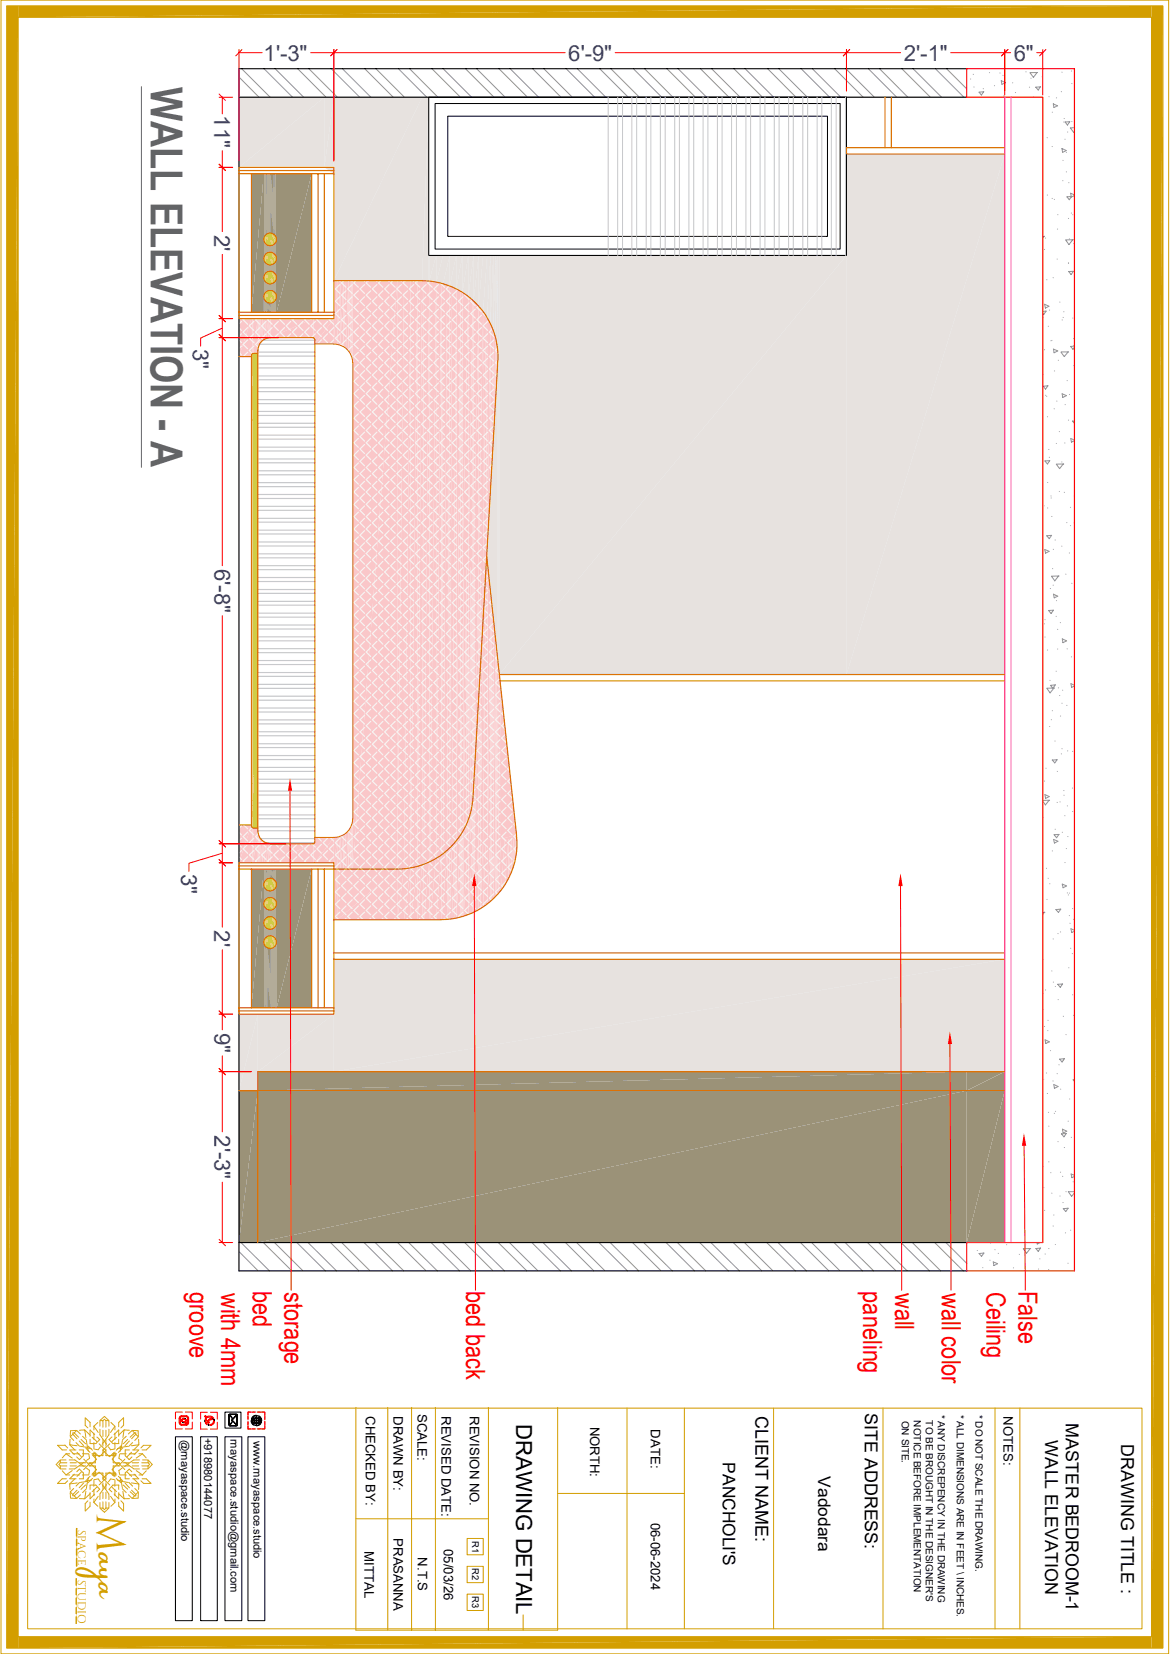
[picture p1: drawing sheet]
<svg xmlns="http://www.w3.org/2000/svg" width="297mm" height="420mm" viewBox="0 0 297 420" stroke-linecap="round" stroke-linejoin="round" font-family="sans-serif">
<defs><g id="words">
<text font-size="11.2" fill="#636466" x="38.3" y="22" transform="rotate(90 38.3 22)">WALL ELEVATION - A</text>
<text font-size="10.5" fill="#d39e00" x="24.6" y="384.6" transform="rotate(90 24.6 384.6)">M</text>
<text font-size="7.5" fill="#d39e00" x="24.6" y="394.3" transform="rotate(90 24.6 394.3)">aya</text>
<g font-size="6.7" fill="#f00">
<text x="48.1" y="328.1" transform="rotate(90 48.1 328.1)">groove</text>
<text x="56.2" y="328.3" transform="rotate(90 56.2 328.3)">with 4mm</text>
<text x="64.2" y="327.9" transform="rotate(90 64.2 327.9)">bed</text>
<text x="72.2" y="328.1" transform="rotate(90 72.2 328.1)">storage</text>
<text x="118.3" y="327.9" transform="rotate(90 118.3 327.9)">bed back</text>
<text x="219.2" y="327.9" transform="rotate(90 219.2 327.9)">paneling</text>
<text x="227.2" y="328.3" transform="rotate(90 227.2 328.3)">wall</text>
<text x="239.1" y="328.3" transform="rotate(90 239.1 328.3)">wall color</text>
<text x="250.4" y="328" transform="rotate(90 250.4 328)">Ceiling</text>
<text x="258.5" y="327.8" transform="rotate(90 258.5 327.8)">False</text>
</g>
<g font-size="5.6" fill="#00f">
<text x="66.9" y="15.4">1'-3&quot;</text>
<text x="144.3" y="15.4">6'-9&quot;</text>
<text x="229.4" y="15.4">2'-1&quot;</text>
<text x="257.3" y="15.4">6&quot;</text>
<text x="54.4" y="29.3" transform="rotate(90 54.4 29.3)">11&quot;</text>
<text x="54.4" y="59.6" transform="rotate(90 54.4 59.6)">2'</text>
<text x="48.9" y="88.6" transform="rotate(90 48.9 88.6)">3&quot;</text>
<text x="54.4" y="144.4" transform="rotate(90 54.4 144.4)">6'-8&quot;</text>
<text x="46" y="222" transform="rotate(90 46 222)">3&quot;</text>
<text x="54.4" y="236.3" transform="rotate(90 54.4 236.3)">2'</text>
<text x="54.4" y="262.3" transform="rotate(90 54.4 262.3)">9&quot;</text>
<text x="54.4" y="288.2" transform="rotate(90 54.4 288.2)">2'-3&quot;</text>
</g>
<text font-size="5.6" x="131" y="361.6" transform="rotate(90 131 361.6)">DRAWING DETAIL</text>
<g font-size="4.5">
<text x="191.8" y="359.6" transform="rotate(90 191.8 359.6)">CLIENT NAME:</text>
<text x="219.5" y="358.8" transform="rotate(90 219.5 358.8)">SITE ADDRESS:</text>
<text x="265.3" y="365.8" transform="rotate(90 265.3 365.8)">WALL ELEVATION</text>
<text x="270.6" y="361.4" transform="rotate(90 270.6 361.4)">MASTER BEDROOM-1</text>
<text x="284.6" y="366.6" transform="rotate(90 284.6 366.6)">DRAWING TITLE :</text>
</g>
<g font-size="4.4">
<text x="183.5" y="371.3" transform="rotate(90 183.5 371.3)">PANCHOLI'S</text>
<text x="207.7" y="374.9" transform="rotate(90 207.7 374.9)">Vadodara</text>
</g>
<g font-size="3.3">
<text x="92.9" y="359.6" transform="rotate(90 92.9 359.6)">CHECKED BY:</text>
<text x="99.9" y="359.6" transform="rotate(90 99.9 359.6)">DRAWN BY:</text>
<text x="106" y="359" transform="rotate(90 106 359)">SCALE:</text>
<text x="112.1" y="359.6" transform="rotate(90 112.1 359.6)">REVISED DATE:</text>
<text x="119.3" y="359.6" transform="rotate(90 119.3 359.6)">REVISION NO.</text>
<text x="254.7" y="359.7" transform="rotate(90 254.7 359.7)">NOTES:</text>
<text x="149.8" y="362.2" transform="rotate(90 149.8 362.2)">NORTH:</text>
<text x="165.2" y="363" transform="rotate(90 165.2 363)">DATE:</text>
<text x="165.2" y="386.6" transform="rotate(90 165.2 386.6)">06-06-2024</text>
<text x="92.5" y="393.9" transform="rotate(90 92.5 393.9)">MITTAL</text>
<text x="99.9" y="390.6" transform="rotate(90 99.9 390.6)">PRASANNA</text>
<text x="106.1" y="395.5" transform="rotate(90 106.1 395.5)">N.T.S</text>
<text x="112.7" y="393.3" transform="rotate(90 112.7 393.3)">05/03/26</text>
</g>
<g font-size="2.9" fill="#d39e00">
<text x="19.8" y="388.5" transform="rotate(90 19.8 388.5)">SPACE</text>
<text x="19.8" y="401.1" transform="rotate(90 19.8 401.1)">STUDIO</text>
</g>
<g font-size="2.8">
<text x="46" y="365.5" transform="rotate(90 46 365.5)">@mayaspace.studio</text>
<text x="51.9" y="365" transform="rotate(90 51.9 365)">+918980144077</text>
<text x="58.5" y="365.5" transform="rotate(90 58.5 365.5)">mayaspace.studio@gmail.com</text>
<text x="64.3" y="365.8" transform="rotate(90 64.3 365.8)">www.mayaspace.studio</text>
</g>
<g font-size="2.5">
<text x="238" y="359.2" transform="rotate(90 238 359.2)">* ANY DISCREPENCY IN THE DRAWING</text>
<text x="242.9" y="359.2" transform="rotate(90 242.9 359.2)">* ALL DIMENSIONS ARE IN FEET \ INCHES.</text>
<text x="247.7" y="359.2" transform="rotate(90 247.7 359.2)">* DO NOT SCALE THE DRAWING.</text>
<text x="228.9" y="360.7" transform="rotate(90 228.9 360.7)">ON SITE.</text>
<text x="231.9" y="360.7" transform="rotate(90 231.9 360.7)">NOTICE BEFORE IMPLEMENTATION</text>
<text x="235" y="360.7" transform="rotate(90 235 360.7)">TO BE BROUGHT IN THE DESIGNER'S</text>
</g>
<g font-size="2.4">
<text x="119.8" y="391.3" transform="rotate(90 119.8 391.3)">R1</text>
<text x="119.8" y="398.2" transform="rotate(90 119.8 398.2)">R2</text>
<text x="119.8" y="405.3" transform="rotate(90 119.8 405.3)">R3</text>
</g>
</g></defs>
<g fill="#c8c92d">
<path d="M70.2 238.8v.8z"/>
<path d="M70.2 239.1v.5z"/>
<path d="M70.2 233.9v.9z"/>
<path d="M70.2 234.2v.6z"/>
<path d="M70.2 229.1v.9z"/>
<path d="M70.2 229.4v.6z"/>
<path d="M70.2 224.2v.9z"/>
<path d="M70.2 224.5v.6z"/>
<path d="M70.1 238.5l.1 .3-.1 1.1z"/>
<path d="M70.2 238.8l-.1 1.1z"/>
<path d="M70.1 233.6l.1 .3-.1 1.2z"/>
<path d="M70.2 233.9l-.1 1.2z"/>
<path d="M70.1 228.8l.1 .3-.1 1.1z"/>
<path d="M70.2 229.1l-.1 1.1z"/>
<path d="M70.1 223.9l.1 .3-.1 1.2z"/>
<path d="M70.2 224.2l-.1 1.2z"/>
<path d="M69.9 238.2l.2 .3-.2 1.7z"/>
<path d="M70.1 238.5v1.4l-.2 .3z"/>
<path d="M69.9 233.4l.2 .2-.2 1.7z"/>
<path d="M70.1 233.6v1.5l-.2 .2z"/>
<path d="M69.9 228.5l.2 .3-.2 1.7z"/>
<path d="M70.1 228.8v1.4l-.2 .3z"/>
<path d="M69.9 223.6l.2 .3-.2 1.7z"/>
<path d="M70.1 223.9v1.5l-.2 .2z"/>
</g>
<g fill="none" stroke="#c8c92d" stroke-width=".25">
<path d="M67.4 223.4v2.4M67.4 228.3v2.4M67.4 233.1v2.4M67.4 238v2.4M67.6 223.3v2.7M67.6 228.1v2.8M67.6 233v2.8M67.6 237.8v2.8M67.9 223.1v3M67.9 228v3M67.9 232.8v3.1M67.9 237.7v3"/>
<path d="M69.6 223.3v2.7M69.6 228.1v2.8M69.6 233v2.8M69.6 237.8v2.8M69.8 223.4v2.4M69.8 228.3v2.4M69.8 233.1v2.4M69.8 238v2.4"/>
</g>
<g fill="none" stroke="#c8c92d" stroke-width=".3">
<path d="M68.1 223v3.2M68.1 227.9v3.2M68.1 232.7v3.3M68.1 237.6v3.2M68.4 223v3.3M68.4 227.8v3.3M68.4 232.7v3.3M68.4 237.6v3.2M68.7 223v3.3M68.7 227.8v3.3M68.7 232.7v3.3M68.7 237.6v3.2"/>
<path d="M69 223v3.2M69 227.9v3.2M69 232.7v3.3M69 237.6v3.2M69.3 223.1v3M69.3 228v3M69.3 232.8v3.1M69.3 237.7v3"/>
</g>
<g fill="#c8c92d">
<path d="M67.3 238.2l-.2 1.7v-1.4z"/>
<path d="M67.3 238.2v2l-.2-.3z"/>
<path d="M67.3 233.4l-.2 1.7v-1.5z"/>
<path d="M67.3 233.4v1.9l-.2-.2z"/>
<path d="M67.3 228.5l-.2 1.7v-1.4z"/>
<path d="M67.3 228.5v2l-.2-.3z"/>
<path d="M67.3 223.6l-.2 1.8v-1.5z"/>
<path d="M67.3 223.6v2l-.2-.2z"/>
<path d="M67.1 238.5l-.1 1.1z"/>
<path d="M67.1 238.5v1.4l-.1-.3z"/>
<path d="M67.1 233.6l-.1 1.2z"/>
<path d="M67.1 233.6v1.5l-.1-.3z"/>
<path d="M67.1 228.8l-.1 1.2z"/>
<path d="M67.1 228.8v1.4l-.1-.2z"/>
<path d="M67.1 223.9l-.1 1.2z"/>
<path d="M67.1 223.9v1.5l-.1-.3z"/>
<path d="M67 238.8v.6z"/>
<path d="M67 238.8v.8z"/>
<path d="M67 233.9v.6z"/>
<path d="M67 233.9v.9z"/>
<path d="M67 229.1v.6z"/>
<path d="M67 229.1v.9z"/>
<path d="M67 224.2v.6z"/>
<path d="M67 224.2v.9z"/>
</g>
<g fill="#9b9278">
<path d="M70.2 220.7h8.9l-8.9 35.2z"/>
<path d="M79.1 220.7v35.2h-8.9z"/>
<path d="M70.2 44.1h8.9l-8.9 35.2z"/>
<path d="M79.1 44.1v35.2h-8.9z"/>
</g>
<g fill="none" stroke="#9b9278" stroke-width=".25">
<path d="M69.7 44.1v15.6M69.9 44.1v15.9M70.1 44.1v16.1M70.2 44.1v16.4M70.2 44.1v35.2M69.5 62.1v2.2M69.5 66.9v2.3M69.5 71.8v2.3M69.6 76.5v2.8M69.7 62v2.5M69.7 66.8v2.5M69.7 71.7v2.5"/>
<path d="M69.8 61.8v2.8M69.8 66.7v2.7M69.8 71.5v2.8M69.8 76.3v3M69.9 61.7v3M69.9 66.6v3M69.9 71.5v2.9M70 61.6v3.2M70 66.5v3.2M70 71.3v3.2M70 76v3.3M70.1 61.5v3.5"/>
<path d="M70.1 66.3v3.5M70.1 71.2v3.5M70.1 61.3v3.8M70.1 66.2v3.8M70.1 71v3.8M70.1 75.7v3.6M70.2 61v4.4M70.2 65.8v4.5M70.2 70.7v4.4M70.2 75.5v3.8M69.4 235.7v2.1M69.5 225.9v2.3"/>
<path d="M69.5 230.8v2.2M69.5 235.6v2.3M69.7 225.8v2.5M69.7 230.7v2.5M69.7 235.5v2.5M69.7 220.7v2.9M69.8 225.7v2.7M69.8 230.5v2.8M69.8 235.4v2.7M69.9 225.6v3M69.9 230.5v2.9M69.9 235.3v3"/>
<path d="M69.9 220.7v3.1M70 225.4v3.3M70 230.3v3.2M70 235.2v3.2M70 239.9v16M70.1 225.3v3.5M70.1 230.2v3.5M70.1 235v3.5M70.1 220.7v3.4M70.1 225.2v3.7M70.1 230v3.8M70.1 234.9v3.8"/>
<path d="M70.1 239.6v16.3M70.2 220.7v3.7M70.2 224.8v4.5M70.2 229.7v4.4M70.2 234.5v4.5M70.2 239.3v16.6M70.2 220.7v18.6M69.6 240.4v15.5M69.8 240.2v15.7"/>
</g>
<path d="M69.3 230.9h.2l-.2 2z" fill="#9b9278"/>
<path d="M69.5 44.1v15.4M69.4 62.1v2.2M69.4 67v2.1M69.4 71.9v2.1M69.4 226v2.1M69.4 230.9v2.1M69.5 220.7v2.7M69.3 240.6v15.3" fill="none" stroke="#9b9278" stroke-width=".25"/>
<g fill="#9b9278">
<path d="M69.2 235.9l.1-.1-.1 1.9z"/>
<path d="M69.3 235.8v1.9h-.1z"/>
<path d="M69.2 231l.1-.1-.1 1.9z"/>
<path d="M69.3 230.9v2l-.1-.1z"/>
<path d="M69.2 226.1h.1l-.1 1.9z"/>
<path d="M69.3 226.1v1.9h-.1z"/>
</g>
<path d="M69.3 76.8v2.5" fill="none" stroke="#9b9278" stroke-width=".25"/>
<g fill="#9b9278">
<path d="M69.2 72l.1-.1-.1 1.9z"/>
<path d="M69.3 71.9v2l-.1-.1z"/>
<path d="M69.2 67.2l.1-.1-.1 1.9z"/>
<path d="M69.3 67.1v1.9h-.1z"/>
<path d="M69.2 62.3l.1-.1-.1 1.9z"/>
<path d="M69.3 62.2v2l-.1-.1z"/>
<path d="M69 235.9h.2l-.2 1.7z"/>
<path d="M69.2 235.9v1.8l-.2-.1z"/>
<path d="M69 231.1l.2-.1-.2 1.8z"/>
<path d="M69.2 231v1.8h-.2z"/>
<path d="M69 226.2l.2-.1-.2 1.8z"/>
<path d="M69.2 226.1v1.9l-.2-.1z"/>
</g>
<path d="M69.2 220.7v2.5" fill="none" stroke="#9b9278" stroke-width=".3"/>
<g fill="#9b9278">
<path d="M69 72.1l.2-.1-.2 1.8z"/>
<path d="M69.2 72v1.8h-.2z"/>
<path d="M69 67.2h.2l-.2 1.7z"/>
<path d="M69.2 67.2v1.8l-.2-.1z"/>
<path d="M69 62.4l.2-.1-.2 1.8z"/>
<path d="M69.2 62.3v1.8h-.2z"/>
</g>
<path d="M69.2 44.1v15.3M69.1 240.7v15.2" fill="none" stroke="#9b9278" stroke-width=".3"/>
<g fill="#9b9278">
<path d="M68.9 236l.1-.1-.1 1.7z"/>
<path d="M69 235.9l-.1 1.7z"/>
<path d="M68.9 231.1h.1l-.1 1.6z"/>
<path d="M69 231.1v1.7l-.1-.1z"/>
<path d="M68.9 226.2h.1l-.1 1.7z"/>
<path d="M69 226.2v1.7h-.1z"/>
</g>
<path d="M69.1 76.9v2.4" fill="none" stroke="#9b9278" stroke-width=".3"/>
<g fill="#9b9278">
<path d="M68.9 72.1h.1l-.1 1.6z"/>
<path d="M69 72.1v1.7l-.1-.1z"/>
<path d="M68.9 67.3l.1-.1-.1 1.7z"/>
<path d="M69 67.2l-.1 1.7z"/>
<path d="M68.9 62.4h.1l-.1 1.7z"/>
<path d="M69 62.4v1.7h-.1z"/>
<path d="M68.7 236h.2l-.2 1.6z"/>
<path d="M68.9 236v1.6h-.2z"/>
<path d="M68.7 231.1h.2l-.2 1.6z"/>
<path d="M68.9 231.1v1.6h-.2z"/>
<path d="M68.7 226.3l.2-.1-.2 1.7z"/>
<path d="M68.9 226.2v1.7h-.2z"/>
</g>
<path d="M68.9 220.7v2.4" fill="none" stroke="#9b9278" stroke-width=".3"/>
<g fill="#9b9278">
<path d="M68.7 72.1h.2l-.2 1.6z"/>
<path d="M68.9 72.1v1.6h-.2z"/>
<path d="M68.7 67.3h.2l-.2 1.6z"/>
<path d="M68.9 67.3v1.6h-.2z"/>
<path d="M68.7 62.4h.2l-.2 1.6z"/>
<path d="M68.9 62.4v1.7l-.2-.1z"/>
</g>
<path d="M68.9 44.1v15.1" fill="none" stroke="#9b9278" stroke-width=".3"/>
<path d="M68.7 240.8v15.1" fill="none" stroke="#9b9278" stroke-width=".34"/>
<g fill="#9b9278">
<path d="M68.6 236h.1l-.1 1.6z"/>
<path d="M68.7 236v1.6h-.1z"/>
<path d="M68.6 231.1h.1l-.1 1.6z"/>
<path d="M68.7 231.1v1.6h-.1z"/>
<path d="M68.6 226.3h.1l-.1 1.6z"/>
<path d="M68.7 226.3v1.6h-.1z"/>
</g>
<path d="M68.7 77v2.3" fill="none" stroke="#9b9278" stroke-width=".34"/>
<g fill="#9b9278">
<path d="M68.6 72.1h.1l-.1 1.6z"/>
<path d="M68.7 72.1v1.6h-.1z"/>
<path d="M68.6 67.3h.1l-.1 1.6z"/>
<path d="M68.7 67.3v1.6h-.1z"/>
<path d="M68.6 62.4h.1l-.1 1.6z"/>
<path d="M68.7 62.4v1.6h-.1z"/>
<path d="M68.5 236h.1l-.1 1.6z"/>
<path d="M68.6 236l-.1 1.6z"/>
<path d="M68.5 231.1h.1l-.1 1.6z"/>
<path d="M68.6 231.1l-.1 1.6z"/>
<path d="M68.5 226.3h.1l-.1 1.6z"/>
<path d="M68.6 226.3l-.1 1.6z"/>
</g>
<path d="M68.6 220.7v2.3" fill="none" stroke="#9b9278" stroke-width=".3"/>
<g fill="#9b9278">
<path d="M68.5 72.1h.1l-.1 1.6z"/>
<path d="M68.6 72.1l-.1 1.6z"/>
<path d="M68.5 67.3h.1l-.1 1.6z"/>
<path d="M68.6 67.3l-.1 1.6z"/>
<path d="M68.5 62.4h.1l-.1 1.6z"/>
<path d="M68.6 62.4l-.1 1.6z"/>
</g>
<path d="M68.6 44.1v15M68.4 240.8v15.1" fill="none" stroke="#9b9278" stroke-width=".3"/>
<g fill="#9b9278">
<path d="M68.3 236h.2l-.2 1.6z"/>
<path d="M68.5 236v1.6h-.2z"/>
<path d="M68.3 231.1h.2l-.2 1.6z"/>
<path d="M68.5 231.1v1.6h-.2z"/>
<path d="M68.3 226.2l.2 .1-.2 1.6z"/>
<path d="M68.5 226.3v1.6h-.2z"/>
</g>
<path d="M68.4 77v2.3" fill="none" stroke="#9b9278" stroke-width=".3"/>
<g fill="#9b9278">
<path d="M68.3 72.1h.2l-.2 1.6z"/>
<path d="M68.5 72.1v1.6h-.2z"/>
<path d="M68.3 67.3h.2l-.2 1.6z"/>
<path d="M68.5 67.3v1.6h-.2z"/>
<path d="M68.3 62.4h.2l-.2 1.7z"/>
<path d="M68.5 62.4v1.6l-.2 .1z"/>
<path d="M68.1 235.9l.2 .1-.2 1.6z"/>
<path d="M68.3 236v1.6h-.2z"/>
<path d="M68.1 231.1h.2l-.2 1.7z"/>
<path d="M68.3 231.1v1.6l-.2 .1z"/>
<path d="M68.1 226.2h.2l-.2 1.7z"/>
<path d="M68.3 226.2v1.7h-.2z"/>
</g>
<path d="M68.3 220.7v2.4" fill="none" stroke="#9b9278" stroke-width=".34"/>
<g fill="#9b9278">
<path d="M68.1 72.1h.2l-.2 1.7z"/>
<path d="M68.3 72.1v1.6l-.2 .1z"/>
<path d="M68.1 67.2l.2 .1-.2 1.6z"/>
<path d="M68.3 67.3v1.6h-.2z"/>
<path d="M68.1 62.4h.2l-.2 1.7z"/>
<path d="M68.3 62.4v1.7h-.2z"/>
</g>
<path d="M68.3 44.1v15.1" fill="none" stroke="#9b9278" stroke-width=".34"/>
<path d="M68.1 240.7v15.2" fill="none" stroke="#9b9278" stroke-width=".3"/>
<g fill="#9b9278">
<path d="M68 235.9h.1l-.1 1.8z"/>
<path d="M68.1 235.9l-.1 1.8z"/>
<path d="M68 231l.1 .1-.1 1.7z"/>
<path d="M68.1 231.1l-.1 1.7z"/>
<path d="M68 226.1l.1 .1-.1 1.8z"/>
<path d="M68.1 226.2l-.1 1.8z"/>
</g>
<path d="M68.1 76.9v2.4" fill="none" stroke="#9b9278" stroke-width=".3"/>
<g fill="#9b9278">
<path d="M68 72l.1 .1-.1 1.7z"/>
<path d="M68.1 72.1l-.1 1.7z"/>
<path d="M68 67.2h.1l-.1 1.8z"/>
<path d="M68.1 67.2l-.1 1.8z"/>
<path d="M68 62.3l.1 .1-.1 1.7z"/>
<path d="M68.1 62.4l-.1 1.7z"/>
<path d="M67.9 235.8l.1 .1-.1 1.8z"/>
<path d="M68 235.9l-.1 1.8z"/>
<path d="M67.9 230.9l.1 .1-.1 1.9z"/>
<path d="M68 231l-.1 1.9z"/>
<path d="M67.9 226.1h.1l-.1 1.9z"/>
<path d="M68 226.1l-.1 1.9z"/>
</g>
<path d="M68 220.7v2.5" fill="none" stroke="#9b9278" stroke-width=".25"/>
<g fill="#9b9278">
<path d="M67.9 71.9l.1 .1-.1 1.9z"/>
<path d="M68 72l-.1 1.9z"/>
<path d="M67.9 67.1l.1 .1-.1 1.8z"/>
<path d="M68 67.2l-.1 1.8z"/>
<path d="M67.9 62.2l.1 .1-.1 1.9z"/>
<path d="M68 62.3l-.1 1.9z"/>
</g>
<g fill="none" stroke="#9b9278" stroke-width=".25">
<path d="M67 44.1v31.3M67 44.1v16.4M67.1 44.1v16.1M67.3 44.1v15.9M67.5 44.1v15.6M68 44.1v15.3M67 61v4.4M67 65.8v4.5M67 70.7v4.4M67 75.4v3.9M67.1 75.7v3.6M67.1 61.3v3.8"/>
<path d="M67.1 66.2v3.8M67.1 71v3.8M67.1 61.5v3.5M67.1 66.3v3.5M67.1 71.2v3.5M67.2 76v3.3M67.2 61.6v3.2M67.2 66.5v3.2M67.2 71.3v3.2M67.3 61.7v3M67.3 66.6v3M67.3 71.5v2.9"/>
<path d="M67.4 76.3v3M67.4 61.8v2.8M67.4 66.7v2.7M67.4 71.5v2.8M67.5 62v2.5M67.5 66.8v2.5M67.5 71.7v2.5M67.6 76.5v2.8M67.6 62.1v2.2M67.6 66.9v2.3M67.6 71.8v2.3M67.8 62.1v2.2"/>
<path d="M67.8 67v2.1M67.8 71.9v2.1M67 220.7v35.2M67 224.8v4.5M67 229.7v4.4M67 234.5v4.5M67 239.4v16.5M67 220.7v3.7M67.1 239.6v16.3M67.1 225.2v3.7M67.1 230v3.8M67.1 234.9v3.8"/>
<path d="M67.1 220.7v3.4M67.1 225.3v3.5M67.1 230.2v3.5M67.1 235v3.5M67.2 239.9v16M67.2 225.4v3.3M67.2 230.3v3.2M67.2 235.2v3.2M67.3 220.7v3.1M67.3 225.6v3M67.3 230.5v2.9M67.3 235.3v3"/>
<path d="M67.4 225.7v2.7M67.4 230.5v2.8M67.4 235.4v2.7M67.5 220.7v2.9M67.5 225.8v2.5M67.5 230.7v2.5M67.5 235.5v2.5M67.6 225.9v2.3M67.6 230.8v2.2M67.6 235.6v2.3M67.8 226v2.1M67.8 230.9v2.1"/>
<path d="M67.8 235.7v2.1M67.4 240.2v15.7M67.6 240.4v15.5"/>
</g>
<path d="M67.7 44.1v15.4M67.8 76.8v2.5M67.7 220.7v2.7M67.8 240.6v15.3" fill="none" stroke="#9b9278" stroke-width=".3"/>
<g fill="#9b9278">
<path d="M63.8 220.7h3.2l-3.2 35.2z"/>
<path d="M67 220.7v35.2h-3.2z"/>
<path d="M63.8 44.1h3.2l-3.2 35.2z"/>
<path d="M67 44.1v35.2h-3.2z"/>
</g>
<path d="M84.8 172.9h170.3v69.1h-170.3z" fill="none" stroke="#fff" stroke-width=".3"/>
<g fill="#fff">
<path d="M89.5 172.9v35.8z"/>
<path d="M89.6 172.9l-.1 35.8z"/>
<path d="M89.5 91.3v81.6z"/>
<path d="M89.6 92.2l-.1 80.7z"/>
<path d="M89.3 172.9h.2l-.2 36.6z"/>
<path d="M89.5 172.9v35.8l-.2 .8z"/>
<path d="M89.3 90.5l.2 .8-.2 81.6z"/>
<path d="M89.5 91.3v81.6h-.2z"/>
<path d="M88.9 172.9h.4l-.4 37.4z"/>
<path d="M89.3 172.9v36.6l-.4 .8z"/>
<path d="M88.9 89.7l.4 .8-.4 82.4z"/>
<path d="M89.3 90.5v82.4h-.4z"/>
<path d="M88.4 172.9h.5l-.5 38z"/>
<path d="M88.9 172.9v37.4l-.5 .6z"/>
<path d="M88.4 89.1l.5 .6-.5 83.2z"/>
<path d="M88.9 89.7v83.2h-.5z"/>
<path d="M87.8 172.9h.6l-.6 38.6z"/>
<path d="M88.4 172.9v38l-.6 .6z"/>
<path d="M87.8 88.5l.6 .6-.6 83.8z"/>
<path d="M88.4 89.1v83.8h-.6z"/>
<path d="M87.2 172.9h.6l-.6 39.1z"/>
<path d="M87.8 172.9v38.6l-.6 .5z"/>
<path d="M87.2 88l.6 .5-.6 84.4z"/>
<path d="M87.8 88.5v84.4h-.6z"/>
<path d="M86.4 172.9h.8l-.8 39.5z"/>
<path d="M87.2 172.9v39.1l-.8 .4z"/>
<path d="M86.4 87.6l.8 .4-.8 84.9z"/>
<path d="M87.2 88v84.9h-.8z"/>
<path d="M85.6 172.9h.8l-.8 39.7z"/>
<path d="M86.4 172.9v39.5l-.8 .2z"/>
<path d="M85.6 87.4l.8 .2-.8 85.3z"/>
<path d="M86.4 87.6v85.3h-.8z"/>
<path d="M84.8 172.9h.8l-.8 39.7z"/>
<path d="M85.6 172.9v39.7h-.8z"/>
<path d="M84.8 87.3l.8 .1-.8 85.5z"/>
<path d="M85.6 87.4v85.5h-.8z"/>
<path d="M82.3 172.9h2.5l-2.5 39.7z"/>
<path d="M84.8 172.9v39.7h-2.5z"/>
<path d="M82.3 87.3h2.5l-2.5 85.6z"/>
<path d="M84.8 87.3v85.6h-2.5z"/>
<path d="M79.9 87.3h2.4l-2.4 125.3z"/>
<path d="M82.3 87.3v125.3h-2.4z"/>
</g>
<path d="M131.2 213.1v2.1" fill="none" stroke="#fac7c9" stroke-width=".25"/>
<path d="M131.1 212.2l.1 .9z" fill="#fac7c9"/>
<path d="M131.1 213.1v3.4M131.2 213.1v3.1" fill="none" stroke="#fac7c9" stroke-width=".25"/>
<g fill="#fac7c9">
<path d="M131.1 212v1.1z"/>
<path d="M131.1 212.2v.9z"/>
</g>
<path d="M131 213.1v5.2" fill="none" stroke="#fac7c9" stroke-width=".25"/>
<g fill="#fac7c9">
<path d="M130.4 213.1h.5l-.5 6.9z"/>
<path d="M130.9 213.1v5.2l-.5 1.7z"/>
<path d="M129.8 213.1h.6l-.6 8.5z"/>
<path d="M130.4 213.1v6.9l-.6 1.6z"/>
<path d="M129.1 213.1h.7l-.7 10.1z"/>
<path d="M129.8 213.1v8.5l-.7 1.6z"/>
<path d="M128.2 213.1h.9l-.9 11.6z"/>
<path d="M129.1 213.1v10.1l-.9 1.5z"/>
<path d="M127.2 213.1h1l-1 13z"/>
<path d="M128.2 213.1v11.6l-1 1.4z"/>
<path d="M127.2 175.1l3.9 36.9-3.9 1.1z"/>
<path d="M127.2 213.1l3.9-1.1v1.1z"/>
</g>
<path d="M126.4 89v2.8" fill="none" stroke="#fac7c9" stroke-width=".25"/>
<g fill="#fac7c9">
<path d="M126.4 213.1h.8l-.8 13.9z"/>
<path d="M127.2 213.1v13l-.8 .9z"/>
<path d="M126.4 168.2l.8 6.9-.8 38z"/>
<path d="M127.2 175.1v38h-.8z"/>
</g>
<path d="M126.2 87.2v8.5M126.3 88.6v4M125.9 161.9v65.8M126.1 164.5v63" fill="none" stroke="#fac7c9" stroke-width=".25"/>
<path d="M126.3 165.6v61.7" fill="none" stroke="#fac7c9" stroke-width=".3"/>
<path d="M126 85.5v17.1" fill="none" stroke="#fac7c9" stroke-width=".38"/>
<g fill="#fac7c9">
<path d="M125.2 213.1h.6l-.6 15.2z"/>
<path d="M125.8 213.1v14.6l-.6 .6z"/>
<path d="M125.2 156.8l.6 5.1-.6 51.2z"/>
<path d="M125.8 161.9v51.2h-.6z"/>
<path d="M125.2 83.8l.6 1.7-.6 26.8z"/>
<path d="M125.8 85.5v17.1l-.6 9.7z"/>
</g>
<path d="M125 152.8v75.9" fill="none" stroke="#fac7c9" stroke-width=".42"/>
<path d="M124.7 150.2v78.7" fill="none" stroke="#fac7c9" stroke-width=".3"/>
<g fill="#fac7c9">
<path d="M124.5 82.1l.7 1.7-.7 41z"/>
<path d="M125.2 83.8v28.5l-.7 12.5z"/>
<path d="M123.8 144l.7 6.2-.7 62.9z"/>
<path d="M124.5 150.2v62.9h-.7z"/>
<path d="M123.7 213.1h.8l-.8 16.5z"/>
<path d="M124.5 213.1v15.8l-.8 .7z"/>
</g>
<path d="M123.7 144v69.1" fill="none" stroke="#fac7c9" stroke-width=".25"/>
<g fill="#fac7c9">
<path d="M123.7 80.6l.8 1.5-.8 57.8z"/>
<path d="M124.5 82.1v42.7l-.8 15.1z"/>
</g>
<path d="M123.5 144v85.8" fill="none" stroke="#fac7c9" stroke-width=".25"/>
<path d="M122.6 144h.8l-.8 13.5z" fill="#fac7c9"/>
<path d="M123.5 80.2v63.8M123.4 144v85.8" fill="none" stroke="#fac7c9" stroke-width=".25"/>
<g fill="#fac7c9">
<path d="M122.6 213.1h.8l-.8 17.2z"/>
<path d="M123.4 213.1v16.7l-.8 .5z"/>
<path d="M123.4 144l-.8 69.1v-55.6z"/>
<path d="M123.4 144v69.1h-.8z"/>
<path d="M122.6 79l.8 1.2-.8 63.8z"/>
<path d="M123.4 80.2v63.8h-.8z"/>
<path d="M122 213.1h.6l-.6 17.7z"/>
<path d="M122.6 213.1v17.2l-.6 .5z"/>
<path d="M122.6 157.5l-.6 55.6v-43.9z"/>
<path d="M122.6 157.5v55.6h-.6z"/>
<path d="M122 144h.6l-.6 25.2z"/>
<path d="M122.6 144v13.5l-.6 11.7z"/>
<path d="M121.5 213.1h.5l-.5 17.9z"/>
<path d="M122 213.1v17.7l-.5 .2z"/>
<path d="M122 169.2l-.5 43.9v-35.6z"/>
<path d="M122 169.2v43.9h-.5z"/>
<path d="M121.5 144h.5l-.5 33.5z"/>
<path d="M122 144v25.2l-.5 8.3z"/>
<path d="M121.5 77.6l1.1 1.4-1.1 65z"/>
<path d="M122.6 79v65h-1.1z"/>
<path d="M120.4 213.1h1.1l-1.1 18.5z"/>
<path d="M121.5 213.1v17.9l-1.1 .6z"/>
<path d="M121.5 177.5l-1.1 35.6v-16.8z"/>
<path d="M121.5 177.5v35.6h-1.1z"/>
<path d="M120.4 144h1.1l-1.1 52.3z"/>
<path d="M121.5 144v33.5l-1.1 18.8z"/>
</g>
<path d="M120.3 144v87.7" fill="none" stroke="#fac7c9" stroke-width=".25"/>
<g fill="#fac7c9">
<path d="M120.2 76.4l1.3 1.2-1.3 66.4z"/>
<path d="M121.5 77.6v66.4h-1.3z"/>
</g>
<path d="M120.1 76.2v155.6M119.9 144v69.1" fill="none" stroke="#fac7c9" stroke-width=".25"/>
<path d="M119.6 144v69.1" fill="none" stroke="#fac7c9" stroke-width=".34"/>
<g fill="#fac7c9">
<path d="M119 213.1h1l-1 19.1z"/>
<path d="M120 213.1v18.7l-1 .4z"/>
<path d="M119.5 206.5l-.5 6.6v-5.1z"/>
<path d="M119.5 206.5v6.6h-.5z"/>
<path d="M119 144h.5l-.5 64z"/>
<path d="M119.5 144v62.5l-.5 1.5z"/>
</g>
<path d="M118.9 208v24.3" fill="none" stroke="#fac7c9" stroke-width=".25"/>
<g fill="#fac7c9">
<path d="M118.9 75.2l1.1 1-1.1 67.8z"/>
<path d="M120 76.2v67.8h-1.1z"/>
</g>
<path d="M118.9 208.3v24" fill="none" stroke="#fac7c9" stroke-width=".25"/>
<path d="M118.6 208.4v4.7" fill="none" stroke="#fac7c9" stroke-width=".42"/>
<g fill="#fac7c9">
<path d="M118.4 144h.6l-.6 65.4z"/>
<path d="M119 144v64l-.6 1.4z"/>
<path d="M117.7 213.1h1.1l-1.1 19.6z"/>
<path d="M118.8 213.1v19.2l-1.1 .4z"/>
<path d="M118.4 209.4l-.7 3.7v-2.3z"/>
<path d="M118.4 209.4v3.7h-.7z"/>
<path d="M117.7 144h.7l-.7 66.8z"/>
<path d="M118.4 144v65.4l-.7 1.4z"/>
</g>
<path d="M117.5 210.8v21.9" fill="none" stroke="#fac7c9" stroke-width=".3"/>
<g fill="#fac7c9">
<path d="M117.4 74.2l1.5 1-1.5 68.8z"/>
<path d="M118.9 75.2v68.8h-1.5z"/>
</g>
<path d="M117.3 213.1v19.7" fill="none" stroke="#fac7c9" stroke-width=".25"/>
<g fill="#fac7c9">
<path d="M117.4 211.3l-.2 1.8v-1.4z"/>
<path d="M117.4 211.3v1.8h-.2z"/>
</g>
<path d="M117 213.1v19.8" fill="none" stroke="#fac7c9" stroke-width=".3"/>
<g fill="#fac7c9">
<path d="M117.2 211.7l-.3 1.4v-1z"/>
<path d="M117.2 211.7v1.4h-.3z"/>
<path d="M116.9 144h.8l-.8 68.1z"/>
<path d="M117.7 144v66.8l-.8 1.3z"/>
<path d="M116.9 73.9l.5 .3-.5 69.8z"/>
<path d="M117.4 74.2v69.8h-.5z"/>
<path d="M116.9 212.1l-1 21v-19.6z"/>
<path d="M116.9 212.1v20.8l-1 .2z"/>
<path d="M115.9 73.4l1 .5-1 139.6z"/>
<path d="M116.9 73.9v138.2l-1 1.4z"/>
</g>
<path d="M115.8 73.3v159.8" fill="none" stroke="#fac7c9" stroke-width=".25"/>
<path d="M115.6 213.6v19.6" fill="none" stroke="#fac7c9" stroke-width=".38"/>
<g fill="#fac7c9">
<path d="M115.4 214l-.7 19.3v-18.5z"/>
<path d="M115.4 214v19.2l-.7 .1z"/>
<path d="M114.7 72.9l1.1 .4-1.1 141.5z"/>
<path d="M115.8 73.3v140.3l-1.1 1.2z"/>
<path d="M114.2 215.3l.5-.5-.5 18.6z"/>
<path d="M114.7 214.8v18.5l-.5 .1z"/>
<path d="M114.2 72.6l.5 .3-.5 142.4z"/>
<path d="M114.7 72.9v141.9l-.5 .5z"/>
<path d="M113.7 215.7l.5-.4-.5 18.2z"/>
<path d="M114.2 215.3v18.1l-.5 .1z"/>
</g>
<path d="M113.6 215.7v17.8" fill="none" stroke="#fac7c9" stroke-width=".25"/>
<g fill="#fac7c9">
<path d="M113.5 72.3l.7 .3-.7 143.4z"/>
<path d="M114.2 72.6v142.7l-.7 .7z"/>
<path d="M112.5 72l1 .3-1 144.5z"/>
<path d="M113.5 72.3v143.7l-1 .8z"/>
<path d="M112.1 217l1.4-1-1.4 17.6z"/>
<path d="M113.5 216v17.5l-1.4 .1z"/>
</g>
<path d="M112.3 71.9v145.1" fill="none" stroke="#fac7c9" stroke-width=".34"/>
<path d="M112.1 71.9v161.7" fill="none" stroke="#fac7c9" stroke-width=".25"/>
<g fill="#fac7c9">
<path d="M110.7 71.6l1.3 .3-1.3 146.1z"/>
<path d="M112 71.9v145.3l-1.3 .8z"/>
<path d="M110.7 218l1.3-.8-1.3 16.4z"/>
<path d="M112 217.2v16.4h-1.3z"/>
</g>
<path d="M110.7 71.6v146.4" fill="none" stroke="#fac7c9" stroke-width=".25"/>
<g fill="#fac7c9">
<path d="M109.2 218.8l1.5-.8-1.5 15.6z"/>
<path d="M110.7 218v15.6h-1.5z"/>
<path d="M109.2 71.4l1.5 .2-1.5 147.2z"/>
<path d="M110.7 71.6v146.4l-1.5 .8z"/>
</g>
<path d="M109.1 71.3v162.3" fill="none" stroke="#fac7c9" stroke-width=".25"/>
<g fill="#fac7c9">
<path d="M107.6 219.5l1.4-.6-1.4 14.7z"/>
<path d="M109 218.9v14.7h-1.4z"/>
<path d="M107.6 71.3h1.4l-1.4 148.2z"/>
<path d="M109 71.3v147.6l-1.4 .6z"/>
<path d="M107.1 219.6l.5-.1-.5 14.1z"/>
<path d="M107.6 219.5v14.1h-.5z"/>
<path d="M107.1 71.2l.5 .1-.5 148.3z"/>
<path d="M107.6 71.3v148.2l-.5 .1z"/>
<path d="M106 220l1.1-.4-1.1 14z"/>
<path d="M107.1 219.6v14h-1.1z"/>
<path d="M106 71.2h1.1l-1.1 148.8z"/>
<path d="M107.1 71.2v148.4l-1.1 .4z"/>
<path d="M104.3 220.4l1.7-.4-1.7 13.6z"/>
<path d="M106 220v13.6h-1.7z"/>
<path d="M104.3 71.2h1.7l-1.7 149.2z"/>
<path d="M106 71.2v148.8l-1.7 .4z"/>
<path d="M102.6 220.6l1.7-.2-1.7 13.2z"/>
<path d="M104.3 220.4v13.2h-1.7z"/>
<path d="M102.6 71.2h1.7l-1.7 149.4z"/>
<path d="M104.3 71.2v149.2l-1.7 .2z"/>
<path d="M100.8 220.7l1.8-.1-1.8 13z"/>
<path d="M102.6 220.6v13h-1.8z"/>
<path d="M100.8 71.2h1.8l-1.8 149.5z"/>
<path d="M102.6 71.2v149.4l-1.8 .1z"/>
<path d="M89.6 71.2h11.2l-11.2 149.5z"/>
<path d="M100.8 71.2v149.5h-11.2z"/>
</g>
<path d="M89.4 71.2v20.1M89.5 71.2v21M89.4 208.7v12M89.5 207.9v12.8" fill="none" stroke="#fac7c9" stroke-width=".25"/>
<path d="M89.1 71.2v19.3M89.1 209.5v11.2" fill="none" stroke="#fac7c9" stroke-width=".38"/>
<g fill="#fac7c9">
<path d="M88.9 210.3l-.5 10.4v-9.8z"/>
<path d="M88.9 210.3v10.4h-.5z"/>
<path d="M88.4 71.2h.5l-.5 17.9z"/>
<path d="M88.9 71.2v18.5l-.5-.6z"/>
<path d="M87.8 211.5l.6-.6-.6 9.8z"/>
<path d="M88.4 210.9v9.8h-.6z"/>
<path d="M87.8 71.2h.6l-.6 17.3z"/>
<path d="M88.4 71.2v17.9l-.6-.6z"/>
<path d="M87.2 212l.6-.5-.6 9.2z"/>
<path d="M87.8 211.5v9.2h-.6z"/>
<path d="M87.2 71.2h.6l-.6 16.8z"/>
<path d="M87.8 71.2v17.3l-.6-.5z"/>
<path d="M86.4 212.4l.8-.4-.8 8.7z"/>
<path d="M87.2 212v8.7h-.8z"/>
<path d="M86.4 71.2h.8l-.8 16.4z"/>
<path d="M87.2 71.2v16.8l-.8-.4z"/>
<path d="M85.6 220.7h15.2l-15.2 12.9z"/>
<path d="M85.6 233.6l15.2-12.9v12.9z"/>
<path d="M85.6 212.6l.8-.2-.8 8.3z"/>
<path d="M86.4 212.4v8.3h-.8z"/>
<path d="M85.6 71.2h.8l-.8 16.2z"/>
<path d="M86.4 71.2v16.4l-.8-.2z"/>
<path d="M84.8 220.7h.8l-.8 12.9z"/>
<path d="M85.6 220.7v12.9h-.8z"/>
<path d="M84.8 212.6h.8l-.8 8.1z"/>
<path d="M85.6 212.6v8.1h-.8z"/>
<path d="M84.8 71.2h.8l-.8 16.1z"/>
<path d="M85.6 71.2v16.2l-.8-.1z"/>
<path d="M79.9 212.6h4.9l-4.9 6.5z"/>
<path d="M84.8 212.6v6.5h-4.9z"/>
<path d="M79.9 80.9h4.9l-4.9 6.4z"/>
<path d="M84.8 80.9v6.4h-4.9z"/>
</g>
<path d="M79.5 80.9v4.8M79.6 80.9v4.9M79.7 80.9v4.9M79.8 80.9v4.9M79.8 80.9l.1 5M79.9 80.9v5.2M79.5 214.2v4.9M79.6 214.2v4.9M79.7 214.2v4.9M79.8 214.2v4.9M79.9 214.1v5M79.9 213.9v5.2" fill="none" stroke="#fac7c9" stroke-width=".25"/>
<g fill="#fac7c9">
<path d="M68.7 214.2h10.8l-10.8 4.9z"/>
<path d="M68.7 219.1l10.8-4.9v4.9z"/>
<path d="M68.7 80.9h10.8l-10.8 4.8z"/>
<path d="M68.7 85.7l10.8-4.8v4.8z"/>
<path d="M68.1 214.2h.6l-.6 4.9z"/>
<path d="M68.7 214.2v4.9h-.6z"/>
<path d="M68.1 80.9h.6l-.6 4.9z"/>
<path d="M68.7 80.9v4.8l-.6 .1z"/>
<path d="M67.6 214.1l.5 .1-.5 4.9z"/>
<path d="M68.1 214.2v4.9h-.5z"/>
<path d="M67.6 80.9h.5l-.5 5z"/>
<path d="M68.1 80.9v4.9l-.5 .1z"/>
<path d="M67.1 213.8l.5 .3-.5 5z"/>
<path d="M67.6 214.1v5h-.5z"/>
<path d="M67.1 80.9h.5l-.5 5.2z"/>
<path d="M67.6 80.9v5l-.5 .2z"/>
<path d="M66.6 213.5l.5 .3-.5 5.3z"/>
<path d="M67.1 213.8v5.3h-.5z"/>
<path d="M66.6 80.9h.5l-.5 5.6z"/>
<path d="M67.1 80.9v5.2l-.5 .4z"/>
</g>
<path d="M66.4 80.9v6M66.4 213.1v6" fill="none" stroke="#fac7c9" stroke-width=".38"/>
<path d="M66.1 80.9v6.4M66.1 212.6v6.5" fill="none" stroke="#fac7c9" stroke-width=".3"/>
<path d="M65.5 80.9v8M65.6 80.9v7.5M65.8 80.9v6.9M65.5 211v8.1M65.6 211.6v7.5M65.8 212.1v7" fill="none" stroke="#fac7c9" stroke-width=".25"/>
<g fill="#fac7c9">
<path d="M64.3 210.3h1.1l-1.1 8.8z"/>
<path d="M65.4 210.3v8.8h-1.1z"/>
<path d="M64.3 80.9h1.1l-1.1 8.8z"/>
<path d="M65.4 80.9v8.8h-1.1z"/>
</g>
<path d="M63.9 80.9v9.2M64 80.9l-.1 9.1M64 80.9v8.9M64.1 80.9v8.9M64.2 80.9v8.8M63.9 209.8v9.3M63.9 209.9v9.2M63.9 210.1v9M64 210.1v9M64.1 210.2v8.9M64.2 210.2v8.9" fill="none" stroke="#fac7c9" stroke-width=".25"/>
<g fill="#fac7c9">
<path d="M60.7 209.5h3.1l-3.1 9.6z"/>
<path d="M63.8 209.5v9.6h-3.1z"/>
<path d="M60.7 80.9h3.1l-3.1 9.7z"/>
<path d="M63.8 80.9v9.7h-3.1z"/>
</g>
<g fill="none" stroke="#f6f4f3" stroke-width=".3">
<path d="M86.1 71.2l.2 .2M86.3 72.3l-1.2 1.1 1.2 1.1M86.3 75.4l-1.2 1.1 1.2 1.1M86.3 78.5l-1.2 1.1 1.2 1.2M87.2 71.2l-.5 .6 1.1 1.1M87.8 73.8l-1.1 1.1 1.1 1.2M87.8 76.9l-1.1 1.2 1.1 1.1M89.3 71.2l.1 .2M89.4 72.3l-1.1 1.1 1.1 1.1M89.4 75.4l-1.1 1.1 1.1 1.1M89.4 78.5l-1.1 1.1 1.1 1.2M90.4 71.2l-.6 .6 1.2 1.1"/>
<path d="M91 73.8l-1.2 1.1 1.2 1.2M91 76.9l-1.2 1.2 1.2 1.1M92.4 71.2l.1 .2M92.5 72.3l-1.1 1.1 1.1 1.1M92.5 75.4l-1.1 1.1 1.1 1.1M92.5 78.5l-1.1 1.1 1.1 1.2M93.5 71.2l-.5 .6 1.1 1.1M94.1 73.8l-1.1 1.1 1.1 1.2M94.1 76.9l-1.1 1.2 1.1 1.1M95.5 71.2l.2 .2M95.7 72.3l-1.2 1.1 1.2 1.1M95.7 75.4l-1.2 1.1 1.2 1.1"/>
<path d="M95.7 78.5l-1.2 1.1 1.2 1.2M96.6 71.2l-.5 .6 1.1 1.1M97.2 73.8l-1.1 1.1 1.1 1.2M97.2 76.9l-1.1 1.2 1.1 1.1M98.6 71.2l.2 .2M98.8 72.3l-1.1 1.1 1.1 1.1M98.8 75.4l-1.1 1.1 1.1 1.1M98.8 78.5l-1.1 1.1 1.1 1.2M99.8 71.2l-.6 .6 1.1 1.1M100.3 73.8l-1.1 1.1 1.1 1.2M100.3 76.9l-1.1 1.2 1.1 1.1M101.8 71.2l.1 .2"/>
<path d="M101.9 72.3l-1.1 1.1 1.1 1.1M101.9 75.4l-1.1 1.1 1.1 1.1M101.9 78.5l-1.1 1.1 1.1 1.2M102.9 71.2l-.6 .6 1.2 1.1M103.5 73.8l-1.2 1.1 1.2 1.2M103.5 76.9l-1.2 1.2 1.2 1.1M104.9 71.2l.1 .2M105 72.3l-1.1 1.1 1.1 1.1M105 75.4l-1.1 1.1 1.1 1.1M105 78.5l-1.1 1.1 1.1 1.2M106 71.2l-.5 .6 1.1 1.1M106.6 73.8l-1.1 1.1 1.1 1.2"/>
<path d="M106.6 76.9l-1.1 1.2 1.1 1.1M108 71.3l.2 .1M108.2 72.3l-1.2 1.1 1.2 1.1M108.2 75.4l-1.2 1.1 1.2 1.1M108.2 78.5l-1.2 1.1 1.2 1.2M109.1 71.4l-.5 .4 1.1 1.1M109.7 73.8l-1.1 1.1 1.1 1.2M109.7 76.9l-1.1 1.2 1.1 1.1M111.3 72.3l-1.1 1.1 1.1 1.1M111.3 75.4l-1.1 1.1 1.1 1.1M111.3 78.5l-1.1 1.1 1.1 1.2M111.7 71.8l1.2 1.1"/>
<path d="M112.9 73.8l-1.2 1.1 1.2 1.2M112.9 76.9l-1.2 1.2 1.2 1.1M114.1 72.6l-.8 .8 1.1 1.1M114.4 75.4l-1.1 1.1 1.1 1.1M114.4 78.5l-1.1 1.1 1.1 1.2M116 73.8l-1.2 1.1 1.2 1.2M116 76.9l-1.2 1.2 1.2 1.1M116.9 74l.6 .5M117.5 78.5l-1.1 1.1 1.1 1.2M117.5 75.4l-1.1 1.1 1.1 1.1M118.2 74.7l-.3 .2 1.2 1.2M119.1 76.9l-1.2 1.2 1.2 1.1"/>
<path d="M119.9 76.1l-.4 .4 1.2 1.1M120.6 78.5l-1.1 1.1 1.2 1.2M121.5 77.6l-.4 .5 1.1 1.1M122.9 79.4l-.3 .2 1.2 1.2M60.7 86.4l.6 .6M60.7 83.2l.6 .7M60.7 89.5l.6 .6M61.3 81.6l-.6 .7M61.3 84.8l-.6 .6M61.3 87.9l-.6 .6M62 80.9l-.3 .3 1.2 1.1M62.9 83.2l-1.2 1.1 1.2 1.2"/>
<path d="M62.9 86.3l-1.2 1.2 1.2 1.1M62.9 89.5l-1.2 1.1M64.4 81.6l-1.1 1.2 1.1 1.1M64.4 84.8l-1.1 1.1 1.1 1.1M64.4 87.9l-1.1 1.1 .8 .8M65.1 80.9l-.2 .3 1.1 1.1M66 83.2l-1.1 1.1 1.1 1.2M66 86.3l-1.1 1.2 .7 .7M67.5 81.6l-1.1 1.2 1.1 1.1M67.5 84.8l-1.1 1.1 .4 .4M68.2 80.9l-.3 .3 1.2 1.1M69.1 83.2l-1.2 1.1 1.2 1.2"/>
<path d="M70.7 81.6l-1.2 1.2 1.2 1.1M70.7 84.8l-1 .9M71.4 80.9l-.3 .3 1.1 1.1M72.2 83.2l-1.1 1.1 1.1 1.2M73.8 81.6l-1.2 1.2 1.2 1.1M73.8 84.8l-1 .9M74.5 80.9l-.3 .3 1.2 1.1M75.4 83.2l-1.2 1.1 1.2 1.2M76.9 81.6l-1.1 1.2 1.1 1.1M76.9 84.8l-1 .9M77.6 80.9l-.3 .3 1.2 1.1M78.5 83.2l-1.2 1.1 1.2 1.2"/>
<path d="M79.9 86.9l.2 .1M80.1 81.6l-1.2 1.2 1.2 1.1M80.1 84.8l-1.1 .9M80.7 80.9l-.2 .3 1.1 1.1M81.6 83.2l-1.1 1.1 1.1 1.2M81.6 86.3l-1 1M83.1 81.6l-1.1 1.2 1.1 1.1M83.1 84.8l-1.1 1.1 1.1 1.1M83.9 80.9l-.3 .3 1.1 1.1M84.7 83.2l-1.1 1.1 1.1 1.2M84.7 86.3l-1 1M86.3 81.6l-1.2 1.2 1.2 1.1"/>
<path d="M86.3 84.8l-1.2 1.1 1.2 1.1M87.8 80.1l-1.1 1.1 1.1 1.1M87.8 83.2l-1.1 1.1 1.1 1.2M87.8 86.3l-1.1 1.2 .7 .6M88.8 89.5l.6 .6M89.4 81.6l-1.1 1.2 1.1 1.1M89.4 84.8l-1.1 1.1 1.1 1.1M89.4 87.9l-1.1 1M91 80.1l-1.2 1.1 1.2 1.1M91 83.2l-1.2 1.1 1.2 1.2M91 86.3l-1.2 1.2 1.2 1.1M91 89.5l-1.2 1.1 1.2 1.1"/>
<path d="M91 92.5l-1.2 1.2 1.2 1.1M91 95.7l-1.2 1.1 1.2 1.2M91 98.8l-1.2 1.1 1.2 1.2M92.5 81.6l-1.1 1.2 1.1 1.1M92.5 84.8l-1.1 1.1 1.1 1.1M92.5 87.9l-1.1 1.1 1.1 1.1M92.5 91l-1.1 1.1 1.1 1.2M92.5 94.1l-1.1 1.1 1.1 1.2M92.5 97.2l-1.1 1.2 1.1 1.1M94.1 80.1l-1.1 1.1 1.1 1.1M94.1 83.2l-1.1 1.1 1.1 1.2M94.1 86.3l-1.1 1.2 1.1 1.1"/>
<path d="M94.1 89.5l-1.1 1.1 1.1 1.1M94.1 92.5l-1.1 1.2 1.1 1.1M94.1 95.7l-1.1 1.1 1.1 1.2M94.1 98.8l-1.1 1.1 1.1 1.2M95.7 81.6l-1.2 1.2 1.2 1.1M95.7 84.8l-1.2 1.1 1.2 1.1M95.7 87.9l-1.2 1.1 1.2 1.1M95.7 91l-1.2 1.1 1.2 1.2M95.7 94.1l-1.2 1.1 1.2 1.2M95.7 97.2l-1.2 1.2 1.2 1.1M97.2 80.1l-1.1 1.1 1.1 1.1M97.2 83.2l-1.1 1.1 1.1 1.2"/>
<path d="M97.2 86.3l-1.1 1.2 1.1 1.1M97.2 89.5l-1.1 1.1 1.1 1.1M97.2 92.5l-1.1 1.2 1.1 1.1M97.2 95.7l-1.1 1.1 1.1 1.2M97.2 98.8l-1.1 1.1 1.1 1.2M98.8 81.6l-1.1 1.2 1.1 1.1M98.8 84.8l-1.1 1.1 1.1 1.1M98.8 87.9l-1.1 1.1 1.1 1.1M98.8 91l-1.1 1.1 1.1 1.2M98.8 94.1l-1.1 1.1 1.1 1.2M98.8 97.2l-1.1 1.2 1.1 1.1M100.3 98.8l-1.1 1.1 1.1 1.2"/>
<path d="M100.3 80.1l-1.1 1.1 1.1 1.1M100.3 83.2l-1.1 1.1 1.1 1.2M100.3 86.3l-1.1 1.2 1.1 1.1M100.3 89.5l-1.1 1.1 1.1 1.1M100.3 92.5l-1.1 1.2 1.1 1.1M100.3 95.7l-1.1 1.1 1.1 1.2M101.9 97.2l-1.1 1.2 1.1 1.1M101.9 81.6l-1.1 1.2 1.1 1.1M101.9 84.8l-1.1 1.1 1.1 1.1M101.9 87.9l-1.1 1.1 1.1 1.1M101.9 91l-1.1 1.1 1.1 1.2M101.9 94.1l-1.1 1.1 1.1 1.2"/>
<path d="M103.5 95.7l-1.2 1.1 1.2 1.2M103.5 98.8l-1.2 1.1 1.2 1.2M103.5 80.1l-1.2 1.1 1.2 1.1M103.5 83.2l-1.2 1.1 1.2 1.2M103.5 86.3l-1.2 1.2 1.2 1.1M103.5 89.5l-1.2 1.1 1.2 1.1M103.5 92.5l-1.2 1.2 1.2 1.1M105 94.1l-1.1 1.1 1.1 1.2M105 97.2l-1.1 1.2 1.1 1.1M105 81.6l-1.1 1.2 1.1 1.1M105 84.8l-1.1 1.1 1.1 1.1M105 87.9l-1.1 1.1 1.1 1.1"/>
<path d="M105 91l-1.1 1.1 1.1 1.2M106.6 92.5l-1.1 1.2 1.1 1.1M106.6 95.7l-1.1 1.1 1.1 1.2M106.6 98.8l-1.1 1.1 1.1 1.2M106.6 80.1l-1.1 1.1 1.1 1.1M106.6 83.2l-1.1 1.1 1.1 1.2M106.6 86.3l-1.1 1.2 1.1 1.1M106.6 89.5l-1.1 1.1 1.1 1.1M108.2 91l-1.2 1.1 1.2 1.2M108.2 94.1l-1.2 1.1 1.2 1.2M108.2 97.2l-1.2 1.2 1.2 1.1M108.2 81.6l-1.2 1.2 1.2 1.1"/>
<path d="M108.2 84.8l-1.2 1.1 1.2 1.1M108.2 87.9l-1.2 1.1 1.2 1.1M109.7 89.5l-1.1 1.1 1.1 1.1M109.7 92.5l-1.1 1.2 1.1 1.1M109.7 95.7l-1.1 1.1 1.1 1.2M109.7 98.8l-1.1 1.1 1.1 1.2M109.7 80.1l-1.1 1.1 1.1 1.1M109.7 83.2l-1.1 1.1 1.1 1.2M109.7 86.3l-1.1 1.2 1.1 1.1M111.3 87.9l-1.1 1.1 1.1 1.1M111.3 91l-1.1 1.1 1.1 1.2M111.3 94.1l-1.1 1.1 1.1 1.2"/>
<path d="M111.3 97.2l-1.1 1.2 1.1 1.1M111.3 81.6l-1.1 1.2 1.1 1.1M111.3 84.8l-1.1 1.1 1.1 1.1M112.9 86.3l-1.2 1.2 1.2 1.1M112.9 89.5l-1.2 1.1 1.2 1.1M112.9 92.5l-1.2 1.2 1.2 1.1M112.9 95.7l-1.2 1.1 1.2 1.2M112.9 98.8l-1.2 1.1 1.2 1.2M112.9 80.1l-1.2 1.1 1.2 1.1M112.9 83.2l-1.2 1.1 1.2 1.2M114.4 81.6l-1.1 1.2 1.1 1.1M114.4 84.8l-1.1 1.1 1.1 1.1"/>
<path d="M114.4 87.9l-1.1 1.1 1.1 1.1M114.4 91l-1.1 1.1 1.1 1.2M114.4 94.1l-1.1 1.1 1.1 1.2M114.4 97.2l-1.1 1.2 1.1 1.1M116 80.1l-1.2 1.1 1.2 1.1M116 83.2l-1.2 1.1 1.2 1.2M116 86.3l-1.2 1.2 1.2 1.1M116 89.5l-1.2 1.1 1.2 1.1M116 92.5l-1.2 1.2 1.2 1.1M116 95.7l-1.2 1.1 1.2 1.2M116 98.8l-1.2 1.1 1.2 1.2M117.5 81.6l-1.1 1.2 1.1 1.1"/>
<path d="M117.5 84.8l-1.1 1.1 1.1 1.1M117.5 87.9l-1.1 1.1 1.1 1.1M117.5 91l-1.1 1.1 1.1 1.2M117.5 94.1l-1.1 1.2 1.1 1.1M117.5 97.2l-1.1 1.2 1.1 1.1M119.1 80.1l-1.2 1.1 1.2 1.1M119.1 83.2l-1.2 1.1 1.2 1.2M119.1 86.3l-1.2 1.2 1.2 1.1M119.1 89.5l-1.2 1.1 1.2 1.1M119.1 92.5l-1.2 1.2 1.2 1.1M119.1 95.7l-1.2 1.1 1.2 1.2M119.1 98.8l-1.2 1.1 1.2 1.2"/>
<path d="M120.6 81.6l-1.1 1.2 1.2 1.1M120.6 84.8l-1.1 1.1 1.2 1.1M120.6 87.9l-1.1 1.1 1.2 1.1M120.6 91l-1.1 1.1 1.2 1.2M120.7 94.1l-1.2 1.2 1.2 1.1M120.7 97.2l-1.2 1.2 1.2 1.1M122.2 80.1l-1.1 1.1 1.1 1.1M122.2 83.2l-1.1 1.1 1.1 1.2M122.2 86.3l-1.1 1.2 1.1 1.1M122.2 89.5l-1.1 1.1 1.1 1.1M122.2 92.5l-1.1 1.2 1.1 1.1M122.2 95.7l-1.1 1.1 1.1 1.2"/>
<path d="M122.2 98.8l-1.1 1.1 1.1 1.2M123.8 81.6l-1.2 1.2 1.2 1.1M123.8 84.8l-1.2 1.1 1.2 1.1M123.8 87.9l-1.2 1.1 1.2 1.1M123.8 91l-1.2 1.1 1.2 1.2M123.8 94.1l-1.2 1.2 1.2 1.1M123.8 97.2l-1.2 1.2 1.2 1.1M125.1 83.4l-.9 .9 1.1 1.2M125.3 86.3l-1.1 1.2 1.1 1.1M125.3 89.5l-1.1 1.1 1.1 1.1M125.3 92.5l-1.1 1.2 1.1 1.1M125.3 95.7l-1.1 1.1 1.1 1.2"/>
<path d="M125.3 98.8l-1.1 1.1 1.1 1.2M125.9 85.8v.2M126 98.1l-.2 .3 .2 .2M126.2 94.8l-.4 .5 .4 .3M126.3 88.4l-.5 .6 .6 .7M126.4 91.5l-.6 .6 .5 .6M91 108.2l-1.2 1.1 1.2 1.1M91 111.3l-1.2 1.1 1.2 1.2M91 114.4l-1.2 1.2 1.2 1.1M91 117.6l-1.2 1.1 1.2 1.1M91 101.9l-1.2 1.2 1.2 1.1M91 105.1l-1.2 1.1 1.2 1.1"/>
<path d="M92.5 106.6l-1.1 1.1 1.1 1.2M92.5 109.7l-1.1 1.2 1.1 1.1M92.5 112.9l-1.1 1.1 1.1 1.1M92.5 116l-1.1 1.1 1.1 1.2M92.5 119.1l-1.1 1.2 1.1 1.1M92.5 100.4l-1.1 1.1 1.1 1.2M92.5 103.5l-1.1 1.1 1.1 1.1M94.1 105.1l-1.1 1.1 1.1 1.1M94.1 108.2l-1.1 1.1 1.1 1.1M94.1 111.3l-1.1 1.1 1.1 1.2M94.1 114.4l-1.1 1.2 1.1 1.1M94.1 117.6l-1.1 1.1 1.1 1.1"/>
<path d="M94.1 101.9l-1.1 1.2 1.1 1.1M95.7 103.5l-1.2 1.1 1.2 1.1M95.7 106.6l-1.2 1.1 1.2 1.2M95.7 109.7l-1.2 1.2 1.2 1.1M95.7 112.9l-1.2 1.1 1.2 1.1M95.7 116l-1.2 1.1 1.2 1.2M95.7 119.1l-1.2 1.2 1.2 1.1M95.7 100.4l-1.2 1.1 1.2 1.2M97.2 101.9l-1.1 1.2 1.1 1.1M97.2 105.1l-1.1 1.1 1.1 1.1M97.2 108.2l-1.1 1.1 1.1 1.1M97.2 111.3l-1.1 1.1 1.1 1.2"/>
<path d="M97.2 114.4l-1.1 1.2 1.1 1.1M97.2 117.6l-1.1 1.1 1.1 1.1M98.8 100.4l-1.1 1.1 1.1 1.2M98.8 103.5l-1.1 1.1 1.1 1.1M98.8 106.6l-1.1 1.1 1.1 1.2M98.8 109.7l-1.1 1.2 1.1 1.1M98.8 112.9l-1.1 1.1 1.1 1.1M98.8 116l-1.1 1.1 1.1 1.2M98.8 119.1l-1.1 1.2 1.1 1.1M100.3 101.9l-1.1 1.2 1.1 1.1M100.3 105.1l-1.1 1.1 1.1 1.1M100.3 108.2l-1.1 1.1 1.1 1.1"/>
<path d="M100.3 111.3l-1.1 1.1 1.1 1.2M100.3 114.4l-1.1 1.2 1.1 1.1M100.3 117.6l-1.1 1.1 1.1 1.1M101.9 100.4l-1.1 1.1 1.1 1.2M101.9 103.5l-1.1 1.1 1.1 1.1M101.9 106.6l-1.1 1.1 1.1 1.2M101.9 109.7l-1.1 1.2 1.1 1.1M101.9 112.9l-1.1 1.1 1.1 1.1M101.9 116l-1.1 1.1 1.1 1.2M101.9 119.1l-1.1 1.2 1.1 1.1M103.5 101.9l-1.2 1.2 1.2 1.1M103.5 105.1l-1.2 1.1 1.2 1.1"/>
<path d="M103.5 108.2l-1.2 1.1 1.2 1.1M103.5 111.3l-1.2 1.1 1.2 1.2M103.5 114.4l-1.2 1.2 1.2 1.1M103.5 117.6l-1.2 1.1 1.2 1.1M105 100.4l-1.1 1.1 1.1 1.2M105 103.5l-1.1 1.1 1.1 1.1M105 106.6l-1.1 1.1 1.1 1.2M105 109.7l-1.1 1.2 1.1 1.1M105 112.9l-1.1 1.1 1.1 1.1M105 116l-1.1 1.1 1.1 1.2M105 119.1l-1.1 1.2 1.1 1.1M106.6 101.9l-1.1 1.2 1.1 1.1"/>
<path d="M106.6 105.1l-1.1 1.1 1.1 1.1M106.6 108.2l-1.1 1.1 1.1 1.1M106.6 111.3l-1.1 1.1 1.1 1.2M106.6 114.4l-1.1 1.2 1.1 1.1M106.6 117.6l-1.1 1.1 1.1 1.1M108.2 100.4l-1.2 1.1 1.2 1.2M108.2 103.5l-1.2 1.1 1.2 1.1M108.2 106.6l-1.2 1.1 1.2 1.2M108.2 109.7l-1.2 1.2 1.2 1.1M108.2 112.9l-1.2 1.1 1.2 1.1M108.2 116l-1.2 1.1 1.2 1.2M108.2 119.1l-1.2 1.2 1.2 1.1"/>
<path d="M109.7 101.9l-1.1 1.2 1.1 1.1M109.7 105.1l-1.1 1.1 1.1 1.1M109.7 108.2l-1.1 1.1 1.1 1.1M109.7 111.3l-1.1 1.1 1.1 1.2M109.7 114.4l-1.1 1.2 1.1 1.1M109.7 117.6l-1.1 1.1 1.1 1.1M111.3 100.4l-1.1 1.1 1.1 1.2M111.3 103.5l-1.1 1.1 1.1 1.1M111.3 106.6l-1.1 1.1 1.1 1.2M111.3 109.7l-1.1 1.2 1.1 1.1M111.3 112.9l-1.1 1.1 1.1 1.1M111.3 116l-1.1 1.1 1.1 1.2"/>
<path d="M111.3 119.1l-1.1 1.2 1.1 1.1M112.9 101.9l-1.2 1.2 1.2 1.1M112.9 105.1l-1.2 1.1 1.2 1.1M112.9 108.2l-1.2 1.1 1.2 1.1M112.9 111.3l-1.2 1.1 1.2 1.2M112.9 114.4l-1.2 1.2 1.2 1.1M112.9 117.6l-1.2 1.1 1.2 1.1M114.4 119.1l-1.1 1.2 1.1 1.1M114.4 100.4l-1.1 1.1 1.1 1.2M114.4 103.5l-1.1 1.1 1.1 1.1M114.4 106.6l-1.1 1.1 1.1 1.2M114.4 109.7l-1.1 1.2 1.1 1.1"/>
<path d="M114.4 112.9l-1.1 1.1 1.1 1.1M114.4 116l-1.1 1.1 1.1 1.2M116 117.6l-1.2 1.1 1.2 1.1M116 101.9l-1.2 1.2 1.2 1.1M116 105.1l-1.2 1.1 1.2 1.1M116 108.2l-1.2 1.1 1.2 1.1M116 111.3l-1.2 1.1 1.2 1.2M116 114.4l-1.2 1.2 1.2 1.1M117.5 116l-1.1 1.1 1.1 1.2M117.5 119.1l-1.1 1.2 1.1 1.1M117.5 100.4l-1.1 1.1 1.1 1.2M117.5 103.5l-1.1 1.1 1.1 1.1"/>
<path d="M117.5 106.6l-1.1 1.1 1.1 1.2M117.5 109.7l-1.1 1.2 1.1 1.1M117.5 112.9l-1.1 1.1 1.1 1.1M119.1 114.4l-1.2 1.2 1.2 1.1M119.1 117.6l-1.2 1.1 1.2 1.1M119.1 101.9l-1.2 1.2 1.2 1.1M119.1 105.1l-1.2 1.1 1.2 1.1M119.1 108.2l-1.2 1.1 1.2 1.1M119.1 111.3l-1.2 1.1 1.2 1.2M120.7 109.7l-1.2 1.2 1.1 1.1M120.7 112.9l-1.2 1.1 1.1 1.1M120.7 116l-1.2 1.1 1.1 1.2"/>
<path d="M120.7 119.1l-1.2 1.2 1.1 1.1M120.7 100.4l-1.2 1.1 1.1 1.2M120.7 103.5l-1.2 1.1 1.1 1.1M120.7 106.6l-1.2 1.1 1.1 1.2M122.2 108.2l-1.1 1.1 1.1 1.1M122.2 111.3l-1.1 1.1 1.1 1.2M122.2 114.4l-1.1 1.2 1.1 1.1M122.2 117.6l-1.1 1.1 1.1 1.1M122.2 101.9l-1.1 1.2 1.1 1.1M122.2 105.1l-1.1 1.1 1.1 1.1M123.8 106.6l-1.2 1.1 1.2 1.2M123.8 109.7l-1.2 1.2 1.2 1.1"/>
<path d="M123.8 112.9l-1.2 1.1 1.2 1.1M123.8 116l-1.2 1.1 1.2 1.2M123.8 119.1l-1.2 1.2 1.2 1.1M123.8 100.4l-1.2 1.1 1.2 1.2M123.8 103.5l-1.2 1.1 1.2 1.1M124.9 118l-.7 .7 .6 .6M125.1 114.7l-.9 .9 .8 .7M125.3 111.4l-1.1 1 .9 1M125.3 105.1l-1.1 1.1 1.1 1.1M125.3 108.2l-1.1 1.1 1.1 1.1M125.3 101.9l-1.1 1.2 1.1 1.1M125.8 101.5v.1"/>
<path d="M125.8 101.4v.1M91 120.7l-1.2 1.1 1.2 1.1M91 123.8l-1.2 1.1 1.2 1.2M91 126.9l-1.2 1.2 1.2 1.1M91 130l-1.2 1.2 1.2 1.1M91 133.2l-1.2 1.1 1.2 1.1M91 136.3l-1.2 1.1 1.2 1.2M91 139.4l-1.2 1.1 1.2 1.2M92.5 122.2l-1.1 1.2 1.1 1.1M92.5 125.3l-1.1 1.2 1.1 1.1M92.5 128.5l-1.1 1.1 1.1 1.2M92.5 131.6l-1.1 1.2 1.1 1.1"/>
<path d="M92.5 134.7l-1.1 1.2 1.1 1.1M92.5 137.8l-1.1 1.2 1.1 1.1M94.1 120.7l-1.1 1.1 1.1 1.1M94.1 139.4l-1.1 1.1 1.1 1.2M94.1 123.8l-1.1 1.1 1.1 1.2M94.1 126.9l-1.1 1.2 1.1 1.1M94.1 130l-1.1 1.2 1.1 1.1M94.1 133.2l-1.1 1.1 1.1 1.1M94.1 136.3l-1.1 1.1 1.1 1.2M95.7 137.8l-1.2 1.2 1.2 1.1M95.7 122.2l-1.2 1.2 1.2 1.1M95.7 125.3l-1.2 1.2 1.2 1.1"/>
<path d="M95.7 128.5l-1.2 1.1 1.2 1.2M95.7 131.6l-1.2 1.2 1.2 1.1M95.7 134.7l-1.2 1.2 1.2 1.1M97.2 136.3l-1.1 1.1 1.1 1.2M97.2 139.4l-1.1 1.1 1.1 1.2M97.2 120.7l-1.1 1.1 1.1 1.1M97.2 123.8l-1.1 1.1 1.1 1.2M97.2 126.9l-1.1 1.2 1.1 1.1M97.2 130l-1.1 1.2 1.1 1.1M97.2 133.2l-1.1 1.1 1.1 1.1M98.8 134.7l-1.1 1.2 1.1 1.1M98.8 137.8l-1.1 1.2 1.1 1.1"/>
<path d="M98.8 122.2l-1.1 1.2 1.1 1.1M98.8 125.3l-1.1 1.2 1.1 1.1M98.8 128.5l-1.1 1.1 1.1 1.2M98.8 131.6l-1.1 1.2 1.1 1.1M100.3 133.2l-1.1 1.1 1.1 1.1M100.3 136.3l-1.1 1.1 1.1 1.2M100.3 139.4l-1.1 1.1 1.1 1.2M100.3 120.7l-1.1 1.1 1.1 1.1M100.3 123.8l-1.1 1.1 1.1 1.2M100.3 126.9l-1.1 1.2 1.1 1.1M100.3 130l-1.1 1.2 1.1 1.1M101.9 131.6l-1.1 1.2 1.1 1.1"/>
<path d="M101.9 134.7l-1.1 1.2 1.1 1.1M101.9 137.8l-1.1 1.2 1.1 1.1M101.9 122.2l-1.1 1.2 1.1 1.1M101.9 125.3l-1.1 1.2 1.1 1.1M101.9 128.5l-1.1 1.1 1.1 1.2M103.5 130l-1.2 1.2 1.2 1.1M103.5 133.2l-1.2 1.1 1.2 1.1M103.5 136.3l-1.2 1.1 1.2 1.2M103.5 139.4l-1.2 1.1 1.2 1.2M103.5 120.7l-1.2 1.1 1.2 1.1M103.5 123.8l-1.2 1.1 1.2 1.2M103.5 126.9l-1.2 1.2 1.2 1.1"/>
<path d="M105 128.5l-1.1 1.1 1.1 1.2M105 131.6l-1.1 1.2 1.1 1.1M105 134.7l-1.1 1.2 1.1 1.1M105 137.8l-1.1 1.2 1.1 1.1M105 122.2l-1.1 1.2 1.1 1.1M105 125.3l-1.1 1.2 1.1 1.1M106.6 126.9l-1.1 1.2 1.1 1.1M106.6 130l-1.1 1.2 1.1 1.1M106.6 133.2l-1.1 1.1 1.1 1.1M106.6 136.3l-1.1 1.1 1.1 1.2M106.6 139.4l-1.1 1.1 1.1 1.2M106.6 120.7l-1.1 1.1 1.1 1.1"/>
<path d="M106.6 123.8l-1.1 1.1 1.1 1.2M108.2 125.3l-1.2 1.2 1.2 1.1M108.2 128.5l-1.2 1.1 1.2 1.2M108.2 131.6l-1.2 1.2 1.2 1.1M108.2 134.7l-1.2 1.2 1.2 1.1M108.2 137.8l-1.2 1.2 1.2 1.1M108.2 122.2l-1.2 1.2 1.2 1.1M109.7 123.8l-1.1 1.1 1.1 1.2M109.7 126.9l-1.1 1.2 1.1 1.1M109.7 130l-1.1 1.2 1.1 1.1M109.7 133.2l-1.1 1.1 1.1 1.1M109.7 136.3l-1.1 1.1 1.1 1.2"/>
<path d="M109.7 139.4l-1.1 1.1 1.1 1.2M109.7 120.7l-1.1 1.1 1.1 1.1M111.3 122.2l-1.1 1.2 1.1 1.1M111.3 125.3l-1.1 1.2 1.1 1.1M111.3 128.5l-1.1 1.1 1.1 1.2M111.3 131.6l-1.1 1.2 1.1 1.1M111.3 134.7l-1.1 1.2 1.1 1.1M111.3 137.8l-1.1 1.2 1.1 1.1M112.9 120.7l-1.2 1.1 1.2 1.1M112.9 123.8l-1.2 1.1 1.2 1.2M112.9 126.9l-1.2 1.2 1.2 1.1M112.9 130l-1.2 1.2 1.2 1.1"/>
<path d="M112.9 133.2l-1.2 1.1 1.2 1.1M112.9 136.3l-1.2 1.1 1.2 1.2M112.9 139.4l-1.2 1.1 1.2 1.2M114.4 122.2l-1.1 1.2 1.1 1.1M114.4 125.3l-1.1 1.2 1.1 1.1M114.4 128.5l-1.1 1.1 1.1 1.2M114.4 131.6l-1.1 1.2 1.1 1.1M114.4 134.7l-1.1 1.2 1.1 1.1M114.4 137.8l-1.1 1.2 1.1 1.1M116 133.2l-1.2 1.1 1.2 1.1M116 136.3l-1.2 1.1 1.2 1.2M116 139.4l-1.2 1.1 1.2 1.2"/>
<path d="M116 120.7l-1.2 1.1 1.2 1.1M116 123.8l-1.2 1.1 1.2 1.2M116 126.9l-1.2 1.2 1.2 1.1M116 130l-1.2 1.2 1.2 1.1M117.5 122.2l-1.1 1.2 1.1 1.1M117.5 125.3l-1.1 1.2 1.1 1.1M117.5 128.5l-1.1 1.1 1.1 1.2M117.5 131.6l-1.1 1.2 1.1 1.1M117.5 134.7l-1.1 1.2 1.1 1.1M117.5 137.8l-1.1 1.2 1.1 1.1M119.1 120.7l-1.2 1.1 1.2 1.1M119.1 123.8l-1.2 1.1 1.2 1.2"/>
<path d="M119.1 126.9l-1.2 1.2 1.2 1.1M119.1 130l-1.2 1.2 1.2 1.1M119.1 133.2l-1.2 1.1 1.2 1.1M119.1 136.3l-1.2 1.1 1.2 1.2M119.1 139.4l-1.2 1.1 1.2 1.2M120.7 122.2l-1.2 1.2 1.1 1.1M120.7 125.3l-1.2 1.2 1.1 1.1M120.7 128.5l-1.2 1.1 1.1 1.2M120.7 131.6l-1.2 1.2 1.1 1.1M120.7 134.7l-1.2 1.2 1.1 1.1M120.7 137.8l-1.2 1.2 1.1 1.1M122.2 120.7l-1.1 1.1 1.1 1.1"/>
<path d="M122.2 123.8l-1.1 1.1 1.1 1.2M122.2 126.9l-1.1 1.2 1.1 1.1M122.2 130l-1.1 1.2 1.1 1.1M122.2 133.2l-1.1 1.1 1.1 1.1M122.2 136.3l-1.1 1.1 1.1 1.2M122.2 139.4l-1.1 1.1 1.1 1.2M123.7 137.9l-1.1 1.1 1 1M123.8 125.3l-1.2 1.2 1.2 1.1M123.8 128.5l-1.2 1.1 1.2 1.2M123.8 131.6l-1.2 1.2 1.2 1.1M123.8 134.7l-1.2 1.2 1.2 1.1M123.8 122.2l-1.2 1.2 1.2 1.1"/>
<path d="M124.3 127.9v.2M124.5 124.6l-.3 .3 .3 .3M124.7 121.3l-.5 .5 .4 .5M91 142.5l-1.2 1.2 1.2 1.1M91 145.7l-1.2 1.1 1.2 1.2M91 148.8l-1.2 1.1 1.2 1.1M91 151.9l-1.2 1.1 1.2 1.2M91 155l-1.2 1.2 1.2 1.1M91 158.2l-1.2 1.1 1.2 1.1M92.5 159.7l-1.1 1.2 1.1 1.1M92.5 141l-1.1 1.1 1.1 1.2M92.5 144.1l-1.1 1.1 1.1 1.2"/>
<path d="M92.5 147.2l-1.1 1.2 1.1 1.1M92.5 150.4l-1.1 1.1 1.1 1.1M92.5 153.5l-1.1 1.1 1.1 1.1M92.5 156.6l-1.1 1.1 1.1 1.2M94.1 142.5l-1.1 1.2 1.1 1.1M94.1 145.7l-1.1 1.1 1.1 1.2M94.1 148.8l-1.1 1.1 1.1 1.1M94.1 151.9l-1.1 1.1 1.1 1.2M94.1 155l-1.1 1.2 1.1 1.1M94.1 158.2l-1.1 1.1 1.1 1.1M95.7 141l-1.2 1.1 1.2 1.2M95.7 144.1l-1.2 1.1 1.2 1.2"/>
<path d="M95.7 147.2l-1.2 1.2 1.2 1.1M95.7 150.4l-1.2 1.1 1.2 1.1M95.7 153.5l-1.2 1.1 1.2 1.1M95.7 156.6l-1.2 1.1 1.2 1.2M95.7 159.7l-1.2 1.2 1.2 1.1M97.2 142.5l-1.1 1.2 1.1 1.1M97.2 145.7l-1.1 1.1 1.1 1.2M97.2 148.8l-1.1 1.1 1.1 1.1M97.2 151.9l-1.1 1.1 1.1 1.2M97.2 155l-1.1 1.2 1.1 1.1M97.2 158.2l-1.1 1.1 1.1 1.1M98.8 141l-1.1 1.1 1.1 1.2"/>
<path d="M98.8 144.1l-1.1 1.1 1.1 1.2M98.8 147.2l-1.1 1.2 1.1 1.1M98.8 150.4l-1.1 1.1 1.1 1.1M98.8 153.5l-1.1 1.1 1.1 1.1M98.8 156.6l-1.1 1.1 1.1 1.2M98.8 159.7l-1.1 1.2 1.1 1.1M100.3 142.5l-1.1 1.2 1.1 1.1M100.3 145.7l-1.1 1.1 1.1 1.2M100.3 148.8l-1.1 1.1 1.1 1.1M100.3 151.9l-1.1 1.1 1.1 1.2M100.3 155l-1.1 1.2 1.1 1.1M100.3 158.2l-1.1 1.1 1.1 1.1"/>
<path d="M101.9 150.4l-1.1 1.1 1.1 1.1M101.9 153.5l-1.1 1.1 1.1 1.1M101.9 156.6l-1.1 1.1 1.1 1.2M101.9 159.7l-1.1 1.2 1.1 1.1M101.9 141l-1.1 1.1 1.1 1.2M101.9 144.1l-1.1 1.1 1.1 1.2M101.9 147.2l-1.1 1.2 1.1 1.1M103.5 142.5l-1.2 1.2 1.2 1.1M103.5 145.7l-1.2 1.1 1.2 1.2M103.5 148.8l-1.2 1.1 1.2 1.1M103.5 151.9l-1.2 1.1 1.2 1.2M103.5 155l-1.2 1.2 1.2 1.1"/>
<path d="M103.5 158.2l-1.2 1.1 1.2 1.1M105 141l-1.1 1.1 1.1 1.2M105 144.1l-1.1 1.1 1.1 1.2M105 147.2l-1.1 1.2 1.1 1.1M105 150.4l-1.1 1.1 1.1 1.1M105 153.5l-1.1 1.1 1.1 1.1M105 156.6l-1.1 1.1 1.1 1.2M105 159.7l-1.1 1.2 1.1 1.1M106.6 142.5l-1.1 1.2 1.1 1.1M106.6 145.7l-1.1 1.1 1.1 1.2M106.6 148.8l-1.1 1.1 1.1 1.1M106.6 151.9l-1.1 1.1 1.1 1.2"/>
<path d="M106.6 155l-1.1 1.2 1.1 1.1M106.6 158.2l-1.1 1.1 1.1 1.1M108.2 141l-1.2 1.1 1.2 1.2M108.2 144.1l-1.2 1.1 1.2 1.2M108.2 147.2l-1.2 1.2 1.2 1.1M108.2 150.4l-1.2 1.1 1.2 1.1M108.2 153.5l-1.2 1.1 1.2 1.1M108.2 156.6l-1.2 1.1 1.2 1.2M108.2 159.7l-1.2 1.2 1.2 1.1M109.7 142.5l-1.1 1.2 1.1 1.1M109.7 145.7l-1.1 1.1 1.1 1.2M109.7 148.8l-1.1 1.1 1.1 1.1"/>
<path d="M109.7 151.9l-1.1 1.1 1.1 1.2M109.7 155l-1.1 1.2 1.1 1.1M109.7 158.2l-1.1 1.1 1.1 1.1M111.3 141l-1.1 1.1 1.1 1.2M111.3 144.1l-1.1 1.1 1.1 1.2M111.3 147.2l-1.1 1.2 1.1 1.1M111.3 150.4l-1.1 1.1 1.1 1.1M111.3 153.5l-1.1 1.1 1.1 1.1M111.3 156.6l-1.1 1.1 1.1 1.2M111.3 159.7l-1.1 1.2 1.1 1.1M112.9 142.5l-1.2 1.2 1.2 1.1M112.9 145.7l-1.2 1.1 1.2 1.2"/>
<path d="M112.9 148.8l-1.2 1.1 1.2 1.1M112.9 151.9l-1.2 1.1 1.2 1.2M112.9 155l-1.2 1.2 1.2 1.1M112.9 158.2l-1.2 1.1 1.2 1.1M114.4 159.7l-1.1 1.2 1.1 1.1M114.4 141l-1.1 1.1 1.1 1.2M114.4 144.1l-1.1 1.1 1.1 1.2M114.4 147.2l-1.1 1.2 1.1 1.1M114.4 150.4l-1.1 1.1 1.1 1.1M114.4 153.5l-1.1 1.1 1.1 1.1M114.4 156.6l-1.1 1.1 1.1 1.2M116 158.2l-1.2 1.1 1.2 1.1"/>
<path d="M116 142.5l-1.2 1.2 1.2 1.1M116 145.7l-1.2 1.1 1.2 1.2M116 148.8l-1.2 1.1 1.2 1.1M116 151.9l-1.2 1.1 1.2 1.2M116 155l-1.2 1.2 1.2 1.1M117.5 153.5l-1.1 1.1 1.1 1.1M117.5 156.6l-1.1 1.1 1.1 1.2M117.5 159.7l-1.1 1.2 1.1 1.1M117.5 144.1l-1.1 1.1 1.1 1.2M117.5 141l-1.1 1.1 1.1 1.2M117.5 147.2l-1.1 1.2 1.1 1.1M117.5 150.4l-1.1 1.1 1.1 1.1"/>
<path d="M119.1 151.9l-1.2 1.1 1.2 1.2M119.1 155l-1.2 1.2 1.2 1.1M119.1 158.2l-1.2 1.1 1.2 1.1M119.1 142.5l-1.2 1.2 1.2 1.1M119.1 145.7l-1.2 1.1 1.2 1.2M119.1 148.8l-1.2 1.1 1.2 1.1M120.7 150.4l-1.2 1.1 1.2 1.1M120.7 153.5l-1.2 1.1 1.2 1.1M120.7 156.6l-1.2 1.1 1.2 1.2M120.7 159.7l-1.2 1.2 1.2 1.1M120.7 141l-1.2 1.1 1.1 1.2M120.7 144.1l-1.2 1.1 1.2 1.2"/>
<path d="M120.7 147.2l-1.2 1.2 1.2 1.1M122.2 148.8l-1.1 1.1 1.1 1.1M122.2 151.9l-1.1 1.1 1.1 1.2M122.2 155l-1.1 1.2 1.1 1.1M122.2 158.2l-1.1 1.1 1.1 1.1M122.2 142.5l-1.1 1.2 1.1 1.1M122.2 145.7l-1.1 1.1 1.1 1.2M123.6 141.2l-1 .9 .8 .9M123.8 150.4l-1.2 1.1 1.2 1.1M123.8 153.5l-1.2 1.1 1.2 1.1M123.8 156.6l-1.2 1.1 1.2 1.2M123.8 159.7l-1.2 1.2 1.2 1.1"/>
<path d="M123.8 144.1l-1.2 1.1 1.2 1.2M123.8 147.2l-1.2 1.2 1.2 1.1M124.5 149.7l-.3 .2 .3 .3M124.8 152.5l-.6 .5 .7 .7M125.1 155.3l-.9 .9 1.1 1M125.3 158.2l-1.1 1.1 1.1 1.1M91 161.3l-1.2 1.1 1.2 1.2M91 164.4l-1.2 1.2 1.2 1.1M91 167.6l-1.2 1.1 1.2 1.1M91 170.6l-1.2 1.2 1.2 1.1M91 173.8l-1.2 1.1 1.2 1.2M91 176.9l-1.2 1.2 1.2 1.1"/>
<path d="M92.5 162.9l-1.1 1.1 1.1 1.1M92.5 166l-1.1 1.1 1.1 1.1M92.5 169.1l-1.1 1.1 1.1 1.2M92.5 172.2l-1.1 1.2 1.1 1.1M92.5 175.3l-1.1 1.2 1.1 1.1M92.5 178.5l-1.1 1.1 1.1 1.2M94.1 161.3l-1.1 1.1 1.1 1.2M94.1 164.4l-1.1 1.2 1.1 1.1M94.1 167.6l-1.1 1.1 1.1 1.1M94.1 170.6l-1.1 1.2 1.1 1.1M94.1 173.8l-1.1 1.1 1.1 1.2M94.1 176.9l-1.1 1.2 1.1 1.1"/>
<path d="M95.7 178.5l-1.2 1.1 1.2 1.2M95.7 162.9l-1.2 1.1 1.2 1.1M95.7 166l-1.2 1.1 1.2 1.1M95.7 169.1l-1.2 1.1 1.2 1.2M95.7 172.2l-1.2 1.2 1.2 1.1M95.7 175.3l-1.2 1.2 1.2 1.1M97.2 176.9l-1.1 1.2 1.1 1.1M97.2 161.3l-1.1 1.1 1.1 1.2M97.2 164.4l-1.1 1.2 1.1 1.1M97.2 167.6l-1.1 1.1 1.1 1.1M97.2 170.6l-1.1 1.2 1.1 1.1M97.2 173.8l-1.1 1.1 1.1 1.2"/>
<path d="M98.8 175.3l-1.1 1.2 1.1 1.1M98.8 178.5l-1.1 1.1 1.1 1.2M98.8 162.9l-1.1 1.1 1.1 1.1M98.8 166l-1.1 1.1 1.1 1.1M98.8 169.1l-1.1 1.1 1.1 1.2M98.8 172.2l-1.1 1.2 1.1 1.1M100.3 173.8l-1.1 1.1 1.1 1.2M100.3 176.9l-1.1 1.2 1.1 1.1M100.3 161.3l-1.1 1.1 1.1 1.2M100.3 164.4l-1.1 1.2 1.1 1.1M100.3 167.6l-1.1 1.1 1.1 1.1M100.3 170.6l-1.1 1.2 1.1 1.1"/>
<path d="M101.9 172.2l-1.1 1.2 1.1 1.1M101.9 175.3l-1.1 1.2 1.1 1.1M101.9 178.5l-1.1 1.1 1.1 1.2M101.9 162.9l-1.1 1.1 1.1 1.1M101.9 166l-1.1 1.1 1.1 1.1M101.9 169.1l-1.1 1.1 1.1 1.2M103.5 170.6l-1.2 1.2 1.2 1.1M103.5 173.8l-1.2 1.1 1.2 1.2M103.5 176.9l-1.2 1.2 1.2 1.1M103.5 161.3l-1.2 1.1 1.2 1.2M103.5 164.4l-1.2 1.2 1.2 1.1M103.5 167.6l-1.2 1.1 1.2 1.1"/>
<path d="M105 169.1l-1.1 1.1 1.1 1.2M105 172.2l-1.1 1.2 1.1 1.1M105 175.3l-1.1 1.2 1.1 1.1M105 178.5l-1.1 1.1 1.1 1.2M105 162.9l-1.1 1.1 1.1 1.1M105 166l-1.1 1.1 1.1 1.1M106.6 167.6l-1.1 1.1 1.1 1.1M106.6 170.6l-1.1 1.2 1.1 1.1M106.6 173.8l-1.1 1.1 1.1 1.2M106.6 176.9l-1.1 1.2 1.1 1.1M106.6 161.3l-1.1 1.1 1.1 1.2M106.6 164.4l-1.1 1.2 1.1 1.1"/>
<path d="M108.2 166l-1.2 1.1 1.2 1.1M108.2 169.1l-1.2 1.1 1.2 1.2M108.2 172.2l-1.2 1.2 1.2 1.1M108.2 175.3l-1.2 1.2 1.2 1.1M108.2 178.5l-1.2 1.1 1.2 1.2M108.2 162.9l-1.2 1.1 1.2 1.1M109.7 164.4l-1.1 1.2 1.1 1.1M109.7 167.6l-1.1 1.1 1.1 1.1M109.7 170.6l-1.1 1.2 1.1 1.1M109.7 173.8l-1.1 1.1 1.1 1.2M109.7 176.9l-1.1 1.2 1.1 1.1M109.7 161.3l-1.1 1.1 1.1 1.2"/>
<path d="M111.3 162.9l-1.1 1.1 1.1 1.1M111.3 166l-1.1 1.1 1.1 1.1M111.3 169.1l-1.1 1.1 1.1 1.2M111.3 172.2l-1.1 1.2 1.1 1.1M111.3 175.3l-1.1 1.2 1.1 1.1M111.3 178.5l-1.1 1.1 1.1 1.2M112.9 161.3l-1.2 1.1 1.2 1.2M112.9 164.4l-1.2 1.2 1.2 1.1M112.9 167.6l-1.2 1.1 1.2 1.1M112.9 170.6l-1.2 1.2 1.2 1.1M112.9 173.8l-1.2 1.1 1.2 1.2M112.9 176.9l-1.2 1.2 1.2 1.1"/>
<path d="M114.4 162.9l-1.1 1.1 1.1 1.1M114.4 166l-1.1 1.1 1.1 1.1M114.4 169.1l-1.1 1.1 1.1 1.2M114.4 172.2l-1.1 1.2 1.1 1.1M114.4 175.3l-1.1 1.2 1.1 1.1M114.4 178.5l-1.1 1.1 1.1 1.2M116 161.3l-1.2 1.1 1.2 1.2M116 164.4l-1.2 1.2 1.2 1.1M116 167.6l-1.2 1.1 1.2 1.1M116 170.6l-1.2 1.2 1.2 1.1M116 173.8l-1.2 1.1 1.2 1.2M116 176.9l-1.2 1.2 1.2 1.1"/>
<path d="M117.5 162.9l-1.1 1.1 1.1 1.1M117.5 166l-1.1 1.1 1.1 1.1M117.5 169.1l-1.1 1.1 1.1 1.2M117.5 172.2l-1.1 1.2 1.1 1.1M117.5 178.5l-1.1 1.1 1.1 1.2M117.5 175.3l-1.1 1.2 1.1 1.1M119.1 161.3l-1.2 1.1 1.2 1.2M119.1 164.4l-1.2 1.2 1.2 1.1M119.1 167.6l-1.2 1.1 1.2 1.1M119.1 170.6l-1.2 1.2 1.2 1.1M119.1 173.8l-1.2 1.1 1.2 1.2M119.1 176.9l-1.2 1.2 1.2 1.1"/>
<path d="M120.7 162.9l-1.2 1.1 1.2 1.1M120.7 166l-1.2 1.1 1.2 1.1M120.7 169.1l-1.2 1.1 1.2 1.2M120.7 172.2l-1.2 1.2 1.2 1.1M120.7 175.3l-1.2 1.2 1.2 1.1M120.7 178.5l-1.2 1.1 1.2 1.2M122.2 161.3l-1.1 1.1 1.1 1.2M122.2 164.4l-1.1 1.2 1.1 1.1M122.2 167.6l-1.1 1.1 1.1 1.1M122.2 170.6l-1.1 1.2 1.1 1.1M122.2 173.8l-1.1 1.1 1.1 1.2M122.2 176.9l-1.1 1.2 1.1 1.1"/>
<path d="M123.8 162.9l-1.2 1.1 1.2 1.1M123.8 166l-1.2 1.1 1.2 1.1M123.8 169.1l-1.2 1.1 1.2 1.2M123.8 172.2l-1.2 1.2 1.2 1.1M123.8 175.3l-1.2 1.2 1.2 1.1M123.8 178.5l-1.2 1.1 1.2 1.2M125.3 161.3l-1.1 1.1 1.1 1.2M125.3 164.4l-1.1 1.2 1.1 1.1M125.3 167.6l-1.1 1.1 1.1 1.1M125.3 170.6l-1.1 1.2 1.1 1.1M125.3 173.8l-1.1 1.1 1.1 1.2M125.3 176.9l-1.1 1.2 1.1 1.1"/>
<path d="M125.9 163.8l-.1 .2 .2 .2M126.3 166.6l-.5 .5 .6 .6M126.6 169.4l-.8 .8 .9 1M126.9 172.3l-1.1 1.1 1.1 1.1M126.9 175.3l-1.1 1.2 1.1 1.1M126.9 178.5l-1.1 1.1 1.1 1.2M127.5 177.9l-.2 .2 .2 .1M91 183.2l-1.2 1.1 1.2 1.1M91 186.3l-1.2 1.1 1.2 1.2M91 189.4l-1.2 1.1 1.2 1.2M91 192.5l-1.2 1.2 1.2 1.1M91 195.7l-1.2 1.1 1.2 1.2"/>
<path d="M91 198.8l-1.2 1.1 1.2 1.1M91 180l-1.2 1.2 1.2 1.1M92.5 181.6l-1.1 1.2 1.1 1.1M92.5 184.7l-1.1 1.1 1.1 1.2M92.5 187.8l-1.1 1.2 1.1 1.1M92.5 191l-1.1 1.1 1.1 1.2M92.5 194.1l-1.1 1.1 1.1 1.2M92.5 197.2l-1.1 1.2 1.1 1.1M94.1 180l-1.1 1.2 1.1 1.1M94.1 183.2l-1.1 1.1 1.1 1.1M94.1 186.3l-1.1 1.1 1.1 1.2M94.1 189.4l-1.1 1.1 1.1 1.2"/>
<path d="M94.1 192.5l-1.1 1.2 1.1 1.1M94.1 195.7l-1.1 1.1 1.1 1.2M94.1 198.8l-1.1 1.1 1.1 1.1M95.7 181.6l-1.2 1.2 1.2 1.1M95.7 184.7l-1.2 1.1 1.2 1.2M95.7 187.8l-1.2 1.2 1.2 1.1M95.7 191l-1.2 1.1 1.2 1.2M95.7 194.1l-1.2 1.1 1.2 1.2M95.7 197.2l-1.2 1.2 1.2 1.1M97.2 180l-1.1 1.2 1.1 1.1M97.2 183.2l-1.1 1.1 1.1 1.1M97.2 186.3l-1.1 1.1 1.1 1.2"/>
<path d="M97.2 189.4l-1.1 1.1 1.1 1.2M97.2 192.5l-1.1 1.2 1.1 1.1M97.2 195.7l-1.1 1.1 1.1 1.2M97.2 198.8l-1.1 1.1 1.1 1.1M98.8 181.6l-1.1 1.2 1.1 1.1M98.8 184.7l-1.1 1.1 1.1 1.2M98.8 187.8l-1.1 1.2 1.1 1.1M98.8 191l-1.1 1.1 1.1 1.2M98.8 194.1l-1.1 1.1 1.1 1.2M98.8 197.2l-1.1 1.2 1.1 1.1M100.3 180l-1.1 1.2 1.1 1.1M100.3 183.2l-1.1 1.1 1.1 1.1"/>
<path d="M100.3 186.3l-1.1 1.1 1.1 1.2M100.3 189.4l-1.1 1.1 1.1 1.2M100.3 192.5l-1.1 1.2 1.1 1.1M100.3 195.7l-1.1 1.1 1.1 1.2M100.3 198.8l-1.1 1.1 1.1 1.1M101.9 181.6l-1.1 1.2 1.1 1.1M101.9 184.7l-1.1 1.1 1.1 1.2M101.9 187.8l-1.1 1.2 1.1 1.1M101.9 191l-1.1 1.1 1.1 1.2M101.9 194.1l-1.1 1.1 1.1 1.2M101.9 197.2l-1.1 1.2 1.1 1.1M103.5 180l-1.2 1.2 1.2 1.1"/>
<path d="M103.5 183.2l-1.2 1.1 1.2 1.1M103.5 186.3l-1.2 1.1 1.2 1.2M103.5 189.4l-1.2 1.1 1.2 1.2M103.5 192.5l-1.2 1.2 1.2 1.1M103.5 195.7l-1.2 1.1 1.2 1.2M103.5 198.8l-1.2 1.1 1.2 1.1M105 181.6l-1.1 1.2 1.1 1.1M105 184.7l-1.1 1.1 1.1 1.2M105 187.8l-1.1 1.2 1.1 1.1M105 191l-1.1 1.1 1.1 1.2M105 194.1l-1.1 1.1 1.1 1.2M105 197.2l-1.1 1.2 1.1 1.1"/>
<path d="M106.6 180l-1.1 1.2 1.1 1.1M106.6 183.2l-1.1 1.1 1.1 1.1M106.6 186.3l-1.1 1.1 1.1 1.2M106.6 189.4l-1.1 1.1 1.1 1.2M106.6 192.5l-1.1 1.2 1.1 1.1M106.6 195.7l-1.1 1.1 1.1 1.2M106.6 198.8l-1.1 1.1 1.1 1.1M108.2 181.6l-1.2 1.2 1.2 1.1M108.2 184.7l-1.2 1.1 1.2 1.2M108.2 187.8l-1.2 1.2 1.2 1.1M108.2 191l-1.2 1.1 1.2 1.2M108.2 194.1l-1.2 1.1 1.2 1.2"/>
<path d="M108.2 197.2l-1.2 1.2 1.2 1.1M109.7 180l-1.1 1.2 1.1 1.1M109.7 183.2l-1.1 1.1 1.1 1.1M109.7 186.3l-1.1 1.1 1.1 1.2M109.7 189.4l-1.1 1.1 1.1 1.2M109.7 192.5l-1.1 1.2 1.1 1.1M109.7 195.7l-1.1 1.1 1.1 1.2M109.7 198.8l-1.1 1.1 1.1 1.1M111.3 181.6l-1.1 1.2 1.1 1.1M111.3 184.7l-1.1 1.1 1.1 1.2M111.3 187.8l-1.1 1.2 1.1 1.1M111.3 191l-1.1 1.1 1.1 1.2"/>
<path d="M111.3 194.1l-1.1 1.1 1.1 1.2M111.3 197.2l-1.1 1.2 1.1 1.1M112.9 180l-1.2 1.2 1.2 1.1M112.9 183.2l-1.2 1.1 1.2 1.1M112.9 186.3l-1.2 1.1 1.2 1.2M112.9 189.4l-1.2 1.1 1.2 1.2M112.9 192.5l-1.2 1.2 1.2 1.1M112.9 195.7l-1.2 1.1 1.2 1.2M112.9 198.8l-1.2 1.1 1.2 1.1M114.4 181.6l-1.1 1.2 1.1 1.1M114.4 184.7l-1.1 1.1 1.1 1.2M114.4 187.8l-1.1 1.2 1.1 1.1"/>
<path d="M114.4 191l-1.1 1.1 1.1 1.2M114.4 194.1l-1.1 1.1 1.1 1.2M114.4 197.2l-1.1 1.2 1.1 1.1M116 180l-1.2 1.2 1.2 1.1M116 183.2l-1.2 1.1 1.2 1.1M116 186.3l-1.2 1.1 1.2 1.2M116 189.4l-1.2 1.1 1.2 1.2M116 192.5l-1.2 1.2 1.2 1.1M116 195.7l-1.2 1.1 1.2 1.2M116 198.8l-1.2 1.1 1.2 1.1M117.5 181.6l-1.1 1.2 1.1 1.1M117.5 191l-1.1 1.1 1.1 1.2"/>
<path d="M117.5 194.1l-1.1 1.1 1.1 1.2M117.5 197.2l-1.1 1.2 1.1 1.1M117.5 184.7l-1.1 1.1 1.1 1.2M117.5 187.8l-1.1 1.2 1.1 1.1M119.1 180l-1.2 1.2 1.2 1.1M119.1 183.2l-1.2 1.1 1.2 1.1M119.1 186.3l-1.2 1.1 1.2 1.2M119.1 189.4l-1.2 1.1 1.2 1.2M119.1 192.5l-1.2 1.2 1.2 1.1M119.1 195.7l-1.2 1.1 1.2 1.2M119.1 198.8l-1.2 1.1 1.2 1.1M120.7 181.6l-1.2 1.2 1.2 1.1"/>
<path d="M120.7 184.7l-1.2 1.1 1.2 1.2M120.7 187.8l-1.2 1.2 1.2 1.1M120.7 191l-1.2 1.1 1.2 1.2M120.7 194.1l-1.2 1.1 1.2 1.2M120.7 197.2l-1.2 1.2 1.2 1.1M121.1 184.3h.1M121.1 184.3l1.1 1.1M122.2 180l-1.1 1.2 1.1 1.1M122.2 186.3l-1.1 1.1 1.1 1.2M122.2 189.4l-1.1 1.1 1.1 1.2M122.2 192.5l-1.1 1.2 1.1 1.1M122.2 195.7l-1.1 1.1 1.1 1.2"/>
<path d="M122.2 198.8l-1.1 1.1 1.1 1.1M122.2 183.2l-1.1 1.1M123.8 181.6l-1.2 1.2 1.2 1.1M123.8 184.7l-1.2 1.1 1.2 1.2M123.8 187.8l-1.2 1.2 1.2 1.1M123.8 191l-1.2 1.1 1.2 1.2M123.8 194.1l-1.2 1.1 1.2 1.2M123.8 197.2l-1.2 1.2 1.2 1.1M125.3 180l-1.1 1.2 1.1 1.1M125.3 183.2l-1.1 1.1 1.1 1.1M125.3 186.3l-1.1 1.1 1.1 1.2M125.3 189.4l-1.1 1.1 1.1 1.2"/>
<path d="M125.3 192.5l-1.1 1.2 1.1 1.1M125.3 195.7l-1.1 1.1 1.1 1.2M125.3 198.8l-1.1 1.1 1.1 1.1M126.9 181.6l-1.1 1.2 1.1 1.1M126.9 184.7l-1.1 1.1 1.1 1.2M126.9 187.8l-1.1 1.2 1.1 1.1M126.9 191l-1.1 1.1 1.1 1.2M126.9 194.1l-1.1 1.1 1.1 1.2M126.9 197.2l-1.1 1.2 1.1 1.1M127.8 180.7l-.5 .5 .6 .5M128.1 183.6l-.8 .7 1 .9M128.4 186.4l-1.1 1 1.2 1.2"/>
<path d="M128.5 189.4l-1.2 1.1 1.2 1.2M128.5 192.5l-1.2 1.2 1.2 1.1M128.5 195.7l-1.2 1.1 1.2 1.2M128.5 198.8l-1.2 1.1 1.2 1.1M129 192v.2M129.3 194.8l-.4 .4 .5 .5M129.6 197.7l-.7 .7 .9 .8M60.7 211.3l.6 .7M60.7 214.5l.6 .6M60.7 217.6l.6 .6M61.3 212.9l-.6 .6M61.3 216l-.6 .6"/>
<path d="M61.3 209.7l-.6 .7M61.8 209.5l1.1 .9M62.9 211.3l-1.2 1.1 1.2 1.2M62.9 214.4l-1.2 1.2 1.2 1.1M62.9 217.6l-1.2 1.1 .4 .4M64 210.1l-.7 .8 1.1 1.1M64.4 212.9l-1.1 1.1 1.1 1.1M64.4 216l-1.1 1.1 1.1 1.1M65.5 211.7l-.6 .7 1.1 1.2M66 214.4l-1.1 1.2 1.1 1.1M66 217.6l-1.1 1.1 .4 .4M66.8 213.6l-.4 .4 1.1 1.1"/>
<path d="M67.5 216l-1.1 1.1 1.1 1.1M69.1 214.4l-1.2 1.2 1.2 1.1M69.1 217.6l-1.2 1.1 .5 .4M69.8 214.2l.9 .9M70.7 216l-1.2 1.1 1.2 1.1M72.2 214.4l-1.1 1.2 1.1 1.1M72.2 217.6l-1.1 1.1 .4 .4M72.9 214.2l.9 .9M73.8 216l-1.2 1.1 1.2 1.1M75.4 214.4l-1.2 1.2 1.2 1.1M75.4 217.6l-1.2 1.1 .4 .4M76.1 214.2l.8 .9"/>
<path d="M76.9 216l-1.1 1.1 1.1 1.1M78.5 214.4l-1.2 1.2 1.2 1.1M78.5 217.6l-1.2 1.1 .5 .4M79.2 214.2l.9 .9M80.1 216l-1.2 1.1 1.2 1.1M80.1 212.9h-.2M80.7 212.6l.9 1M81.6 214.4l-1.1 1.2 1.1 1.1M81.6 217.6l-1.1 1.1 .4 .4M83.1 212.9l-1.1 1.1 1.1 1.1M83.1 216l-1.1 1.1 1.1 1.1M83.8 212.6l.9 1"/>
<path d="M84.7 214.4l-1.1 1.2 1.1 1.1M84.7 217.6l-1.1 1.1 .4 .4M86.3 212.9l-1.2 1.1 1.2 1.1M86.3 216l-1.2 1.1 1.2 1.1M86.3 219.1l-1.2 1.1 1.2 1.2M87.1 212l-.4 .4 1.1 1.2M87.8 214.4l-1.1 1.2 1.1 1.1M87.8 217.6l-1.1 1.1 1.1 1.1M88.4 211l1 1M89.4 219.1l-1.1 1.1 1.1 1.2M89.4 212.9l-1.1 1.1 1.1 1.1M89.4 216l-1.1 1.1 1.1 1.1"/>
<path d="M89.4 209.7l-.4 .4M91 201.9l-1.2 1.1 1.2 1.2M91 205l-1.2 1.2 1.2 1.1M91 208.2l-1.2 1.1 1.2 1.1M91 211.3l-1.2 1.1 1.2 1.2M91 214.4l-1.2 1.2 1.2 1.1M91 217.6l-1.2 1.1 1.2 1.1M92.5 219.1l-1.1 1.1 1.1 1.2M92.5 200.4l-1.1 1.1 1.1 1.1M92.5 203.5l-1.1 1.1 1.1 1.1M92.5 206.6l-1.1 1.1 1.1 1.2M92.5 209.7l-1.1 1.2 1.1 1.1"/>
<path d="M92.5 212.9l-1.1 1.1 1.1 1.1M92.5 216l-1.1 1.1 1.1 1.1M94.1 201.9l-1.1 1.1 1.1 1.2M94.1 205l-1.1 1.2 1.1 1.1M94.1 208.2l-1.1 1.1 1.1 1.1M94.1 211.3l-1.1 1.1 1.1 1.2M94.1 214.4l-1.1 1.2 1.1 1.1M94.1 217.6l-1.1 1.1 1.1 1.1M95.7 219.1l-1.2 1.1 1.2 1.2M95.7 200.4l-1.2 1.1 1.2 1.1M95.7 203.5l-1.2 1.1 1.2 1.1M95.7 206.6l-1.2 1.1 1.2 1.2"/>
<path d="M95.7 209.7l-1.2 1.2 1.2 1.1M95.7 212.9l-1.2 1.1 1.2 1.1M95.7 216l-1.2 1.1 1.2 1.1M97.2 201.9l-1.1 1.1 1.1 1.2M97.2 205l-1.1 1.2 1.1 1.1M97.2 208.2l-1.1 1.1 1.1 1.1M97.2 211.3l-1.1 1.1 1.1 1.2M97.2 214.4l-1.1 1.2 1.1 1.1M97.2 217.6l-1.1 1.1 1.1 1.1M98.8 219.1l-1.1 1.1 1.1 1.2M98.8 200.4l-1.1 1.1 1.1 1.1M98.8 203.5l-1.1 1.1 1.1 1.1"/>
<path d="M98.8 206.6l-1.1 1.1 1.1 1.2M98.8 209.7l-1.1 1.2 1.1 1.1M98.8 212.9l-1.1 1.1 1.1 1.1M98.8 216l-1.1 1.1 1.1 1.1M100.3 201.9l-1.1 1.1 1.1 1.2M100.3 205l-1.1 1.2 1.1 1.1M100.3 208.2l-1.1 1.1 1.1 1.1M100.3 211.3l-1.1 1.1 1.1 1.2M100.3 214.4l-1.1 1.2 1.1 1.1M100.3 217.6l-1.1 1.1 1.1 1.1M101.9 219.1l-1.1 1.1 1.1 1.2M101.9 200.4l-1.1 1.1 1.1 1.1"/>
<path d="M101.9 203.5l-1.1 1.1 1.1 1.1M101.9 206.6l-1.1 1.1 1.1 1.2M101.9 209.7l-1.1 1.2 1.1 1.1M101.9 212.9l-1.1 1.1 1.1 1.1M101.9 216l-1.1 1.1 1.1 1.1M103.5 201.9l-1.2 1.1 1.2 1.2M103.5 205l-1.2 1.2 1.2 1.1M103.5 208.2l-1.2 1.1 1.2 1.1M103.5 211.3l-1.2 1.1 1.2 1.2M103.5 214.4l-1.2 1.2 1.2 1.1M103.5 217.6l-1.2 1.1 1.2 1.1M105 219.1l-1.1 1.1 1.1 1.2"/>
<path d="M105 200.4l-1.1 1.1 1.1 1.1M105 203.5l-1.1 1.1 1.1 1.1M105 206.6l-1.1 1.1 1.1 1.2M105 209.7l-1.1 1.2 1.1 1.1M105 212.9l-1.1 1.1 1.1 1.1M105 216l-1.1 1.1 1.1 1.1M106.6 201.9l-1.1 1.1 1.1 1.2M106.6 205l-1.1 1.2 1.1 1.1M106.6 208.2l-1.1 1.1 1.1 1.1M106.6 211.3l-1.1 1.1 1.1 1.2M106.6 214.4l-1.1 1.2 1.1 1.1M106.6 217.6l-1.1 1.1 1.1 1.1"/>
<path d="M108.2 200.4l-1.2 1.1 1.2 1.1M108.2 203.5l-1.2 1.1 1.2 1.1M108.2 206.6l-1.2 1.1 1.2 1.2M108.2 209.7l-1.2 1.2 1.2 1.1M108.2 212.9l-1.2 1.1 1.2 1.1M108.2 216l-1.2 1.1 1.2 1.1M108.2 219.1l-1.2 1.1 1.2 1.2M109.7 217.6l-1.1 1.1 1.1 1.1M109.7 201.9l-1.1 1.1 1.1 1.2M109.7 205l-1.1 1.2 1.1 1.1M109.7 208.2l-1.1 1.1 1.1 1.1M109.7 211.3l-1.1 1.1 1.1 1.2"/>
<path d="M109.7 214.4l-1.1 1.2 1.1 1.1M111.3 216l-1.1 1.1 1.1 1.1M111.3 200.4l-1.1 1.1 1.1 1.1M111.3 203.5l-1.1 1.1 1.1 1.1M111.3 206.6l-1.1 1.1 1.1 1.2M111.3 209.7l-1.1 1.2 1.1 1.1M111.3 212.9l-1.1 1.1 1.1 1.1M111.3 219.1l-1.1 1.1 1.1 1.2M112.9 214.4l-1.2 1.2 1.2 1.1M112.9 201.9l-1.2 1.1 1.2 1.2M112.9 205l-1.2 1.2 1.2 1.1M112.9 208.2l-1.2 1.1 1.2 1.1"/>
<path d="M112.9 211.3l-1.2 1.1 1.2 1.2M112.9 217.6l-1.2 1.1 1.2 1.1M114.4 200.4l-1.1 1.1 1.1 1.1M114.4 203.5l-1.1 1.1 1.1 1.1M114.4 206.6l-1.1 1.1 1.1 1.2M114.4 209.7l-1.1 1.2 1.1 1.1M114.4 212.9l-1.1 1.1 1.1 1.1M114.4 216l-1.1 1.1 1.1 1.1M114.4 219.1l-1.1 1.1 1.1 1.2M116 211.3l-1.2 1.1 1.2 1.2M116 201.9l-1.2 1.1 1.2 1.2M116 205l-1.2 1.2 1.2 1.1"/>
<path d="M116 208.2l-1.2 1.1 1.2 1.1M116 214.4l-1.2 1.2 1.2 1.1M116 217.6l-1.2 1.1 1.2 1.1M117.5 209.7l-1.1 1.2 1.1 1.1M117.5 200.4l-1.1 1.1 1.1 1.1M117.5 203.5l-1.1 1.1 1.1 1.1M117.5 206.6l-1.1 1.1 1.1 1.2M117.5 212.9l-1.1 1.1 1.1 1.1M117.5 216l-1.1 1.1 1.1 1.1M117.5 219.1l-1.1 1.1 1.1 1.2M119.1 208.2l-1.2 1.1 1.2 1.1M119.1 201.9l-1.2 1.1 1.2 1.2"/>
<path d="M119.1 205l-1.2 1.2 1.2 1.1M119.1 211.3l-1.2 1.1 1.2 1.2M119.1 214.4l-1.2 1.2 1.2 1.1M119.1 217.6l-1.2 1.1 1.2 1.1M120.6 212.9l-1.1 1.1 1.2 1.1M120.7 200.4l-1.2 1.1 1.1 1.1M120.7 203.5l-1.2 1.1 1.1 1.1M120.7 206.6l-1.2 1.1 1.2 1.2M120.7 209.7l-1.2 1.2 1.2 1.1M120.7 216l-1.2 1.1 1.2 1.1M120.7 219.1l-1.2 1.1 1.2 1.2M122.2 201.9l-1.1 1.1 1.1 1.2"/>
<path d="M122.2 205l-1.1 1.2 1.1 1.1M122.2 208.2l-1.1 1.1 1.1 1.1M122.2 211.3l-1.1 1.1 1.1 1.2M122.2 214.4l-1.1 1.2 1.1 1.1M122.2 217.6l-1.1 1.1 1.1 1.1M123.8 219.1l-1.2 1.1 1.2 1.2M123.8 212.9l-1.2 1.1 1.2 1.1M123.8 200.4l-1.2 1.1 1.2 1.1M123.8 203.5l-1.2 1.1 1.2 1.1M123.8 206.6l-1.2 1.1 1.2 1.2M123.8 209.7l-1.2 1.2 1.2 1.1M123.8 216l-1.2 1.1 1.2 1.1"/>
<path d="M125.3 217.6l-1.1 1.1 1.1 1.1M125.3 201.9l-1.1 1.1 1.1 1.2M125.3 205l-1.1 1.2 1.1 1.1M125.3 208.2l-1.1 1.1 1.1 1.1M125.3 211.3l-1.1 1.1 1.1 1.2M125.3 214.4l-1.1 1.2 1.1 1.1M126.9 216l-1.1 1.1 1.1 1.1M126.9 212.9l-1.1 1.1 1.1 1.1M126.9 219.1l-1.1 1.1 1.1 1.2M126.9 200.4l-1.1 1.1 1.1 1.1M126.9 203.5l-1.1 1.1 1.1 1.1M126.9 206.6l-1.1 1.1 1.1 1.2"/>
<path d="M126.9 209.7l-1.1 1.2 1.1 1.1M128.5 211.3l-1.2 1.1 1.2 1.2M128.5 214.4l-1.2 1.2 1.2 1.1M128.5 217.6l-1.2 1.1 1.2 1.1M128.5 201.9l-1.2 1.1 1.2 1.2M128.5 205l-1.2 1.2 1.2 1.1M128.5 208.2l-1.2 1.1 1.2 1.1M129.9 200.5l-1 1 1.1 1.1M130 212.9l-1.1 1.1 1.1 1.1M130 209.7l-1.1 1.2 1.1 1.1M130 216l-1.1 1.1 1.1 1.1M130 219.1l-1.1 1.1 1 1.1"/>
<path d="M130 203.5l-1.1 1.1 1.1 1.1M130 206.6l-1.1 1.1 1.1 1.2M130.5 206.1v.1M130.8 209l-.3 .3 .4 .4M130.9 218.3l-.4 .4 .2 .2M131.1 211.8l-.6 .6 .7 .8M131.2 214.8l-.7 .8 .6 .6M86.3 222.2l-1.2 1.2 1.2 1.1M86.3 225.3l-1.2 1.2 1.2 1.1M86.3 228.5l-1.2 1.1 1.2 1.1M86.3 231.6l-1.2 1.1 .9 .9M87.8 220.6l-1.1 1.2 1.1 1.1"/>
<path d="M87.8 223.8l-1.1 1.1 1.1 1.2M87.8 226.9l-1.1 1.1 1.1 1.2M87.8 230l-1.1 1.2 1.1 1.1M87.8 233.2l-.3 .4M89.4 222.2l-1.1 1.2 1.1 1.1M89.4 225.3l-1.1 1.2 1.1 1.1M89.4 228.5l-1.1 1.1 1.1 1.1M89.4 231.6l-1.1 1.1 .8 .9M91 220.6l-1.2 1.2 1.2 1.1M91 223.8l-1.2 1.1 1.2 1.2M91 226.9l-1.2 1.1 1.2 1.2M91 230l-1.2 1.2 1.2 1.1"/>
<path d="M91 233.2l-.4 .4M92.5 222.2l-1.1 1.2 1.1 1.1M92.5 225.3l-1.1 1.2 1.1 1.1M92.5 228.5l-1.1 1.1 1.1 1.1M92.5 231.6l-1.1 1.1 .8 .9M94.1 220.6l-1.1 1.2 1.1 1.1M94.1 223.8l-1.1 1.1 1.1 1.2M94.1 226.9l-1.1 1.1 1.1 1.2M94.1 230l-1.1 1.2 1.1 1.1M94.1 233.2l-.4 .4M95.7 222.2l-1.2 1.2 1.2 1.1M95.7 225.3l-1.2 1.2 1.2 1.1"/>
<path d="M95.7 228.5l-1.2 1.1 1.2 1.1M95.7 231.6l-1.2 1.1 .8 .9M97.2 220.7l-1.1 1.1 1.1 1.1M97.2 223.8l-1.1 1.1 1.1 1.2M97.2 226.9l-1.1 1.1 1.1 1.2M97.2 230l-1.1 1.2 1.1 1.1M97.2 220.6v.1M97.2 233.2l-.4 .4M98.8 222.2l-1.1 1.2 1.1 1.1M98.8 225.3l-1.1 1.2 1.1 1.1M98.8 228.5l-1.1 1.1 1.1 1.1M98.8 231.6l-1.1 1.1 .8 .9"/>
<path d="M100.3 220.6l-1.1 1.2 1.1 1.1M100.3 223.8l-1.1 1.1 1.1 1.2M100.3 226.9l-1.1 1.1 1.1 1.2M100.3 230l-1.1 1.2 1.1 1.1M100.3 233.2l-.4 .4M101.9 222.2l-1.1 1.2 1.1 1.1M101.9 225.3l-1.1 1.2 1.1 1.1M101.9 228.5l-1.1 1.1 1.1 1.1M101.9 231.6l-1.1 1.1 .8 .9M103.5 220.6l-1.2 1.2 1.2 1.1M103.5 223.8l-1.2 1.1 1.2 1.2M103.5 226.9l-1.2 1.1 1.2 1.2"/>
<path d="M103.5 230l-1.2 1.2 1.2 1.1M103.5 233.2l-.4 .4M105 222.2l-1.1 1.2 1.1 1.1M105 225.3l-1.1 1.2 1.1 1.1M105 228.5l-1.1 1.1 1.1 1.1M105 231.6l-1.1 1.1 .8 .9M106.6 220.6l-1.1 1.2 1.1 1.1M106.6 223.8l-1.1 1.1 1.1 1.2M106.6 226.9l-1.1 1.1 1.1 1.2M106.6 230l-1.1 1.2 1.1 1.1M106.6 233.2l-.4 .4M108.2 222.2l-1.2 1.2 1.2 1.1"/>
<path d="M108.2 225.3l-1.2 1.2 1.2 1.1M108.2 228.5l-1.2 1.1 1.2 1.1M108.2 231.6l-1.2 1.1 .8 .9M109.7 233.2l-.4 .4M109.7 220.6l-1.1 1.2 1.1 1.1M109.7 223.8l-1.1 1.1 1.1 1.2M109.7 226.9l-1.1 1.1 1.1 1.2M109.7 230l-1.1 1.2 1.1 1.1M111.3 231.6l-1.1 1.1 .8 .9M111.3 222.2l-1.1 1.2 1.1 1.1M111.3 225.3l-1.1 1.2 1.1 1.1M111.3 228.5l-1.1 1.1 1.1 1.1"/>
<path d="M112.9 230l-1.2 1.2 1.2 1.1M112.9 233.2l-.5 .4M112.9 220.6l-1.2 1.2 1.2 1.1M112.9 223.8l-1.2 1.1 1.2 1.2M112.9 226.9l-1.2 1.1 1.2 1.2M114.4 228.5l-1.1 1.1 1.1 1.1M114.4 231.6l-1.1 1.1 .7 .7M114.4 222.2l-1.1 1.2 1.1 1.1M114.4 225.3l-1.1 1.2 1.1 1.1M116 226.9l-1.2 1.1 1.2 1.2M116 230l-1.2 1.2 1.2 1.1M116 220.6l-1.2 1.2 1.2 1.1"/>
<path d="M116 223.8l-1.2 1.1 1.2 1.2M117.5 225.3l-1.1 1.2 1.1 1.1M117.5 228.5l-1.1 1.1 1.1 1.1M117.5 231.6l-1.1 1.1 .2 .3M117.5 222.2l-1.1 1.2 1.1 1.1M119.1 223.8l-1.2 1.1 1.2 1.2M119.1 226.9l-1.2 1.1 1.2 1.2M119.1 230l-1.2 1.2 1.1 1M119.1 220.6l-1.2 1.2 1.2 1.1M120.6 222.2l-1.1 1.2 1.1 1.1M120.6 225.3l-1.1 1.2 1.1 1.1M120.6 228.5l-1.1 1.1 1.1 1.1"/>
<path d="M122.2 220.6l-1.1 1.2 1.1 1.1M122.2 223.8l-1.1 1.1 1.1 1.2M122.2 226.9l-1.1 1.1 1.1 1.2M122.2 230l-1 1.2M123.8 222.2l-1.2 1.2 1.2 1.1M123.8 225.3l-1.2 1.2 1.2 1.1M123.8 228.5l-1.2 1.1 .5 .4M125.3 220.6l-1.1 1.2 1.1 1.1M125.3 223.8l-1.1 1.1 1.1 1.2M125.3 226.9l-1.1 1.1 .6 .6M126.9 222.2l-1.1 1.2 1.1 1.1M126.9 225.3l-1.1 1.2 .6 .6"/>
<path d="M128.5 220.6l-1.2 1.2 1.2 1.1M128.5 223.8l-1.2 1.1 .5 .4M129.1 223.1l-.2 .3"/>
</g>
<g fill="#9b9278">
<path d="M245.4 276.9h9.7l-9.7 38.6z"/>
<path d="M255.1 276.9v38.6h-9.7z"/>
<path d="M245.4 272.1h9.7l-9.7 4.8z"/>
<path d="M245.4 276.9l9.7-4.8v4.8z"/>
<path d="M65.4 276.9h180l-180 38.6z"/>
<path d="M65.4 315.5l180-38.6v38.6z"/>
<path d="M65.4 272.1h180l-180 4.8z"/>
<path d="M65.4 276.9l180-4.8v4.8z"/>
<path d="M60.7 276.9h4.7l-4.7 38.6z"/>
<path d="M65.4 276.9v38.6h-4.7z"/>
</g>
<g fill="#e7e2df">
<path d="M214.9 39.1h40.2l-40.2 132.2z"/>
<path d="M255.1 39.1v132.2h-40.2z"/>
<path d="M126.7 64.9h88.2l-88.2 106.4z"/>
<path d="M214.9 64.9v106.4h-88.2z"/>
</g>
<path d="M126.6 64.9v106.4" fill="none" stroke="#e7e2df" stroke-width=".3"/>
<path d="M126.3 64.9v24.1M126.4 64.9v103.3M126.3 91.8v75.9" fill="none" stroke="#e7e2df" stroke-width=".25"/>
<path d="M126 64.9v22.3" fill="none" stroke="#e7e2df" stroke-width=".38"/>
<g fill="#e7e2df">
<path d="M125.2 64.9h.6l-.6 18.9z"/>
<path d="M125.8 64.9v20.6l-.6-1.7z"/>
<path d="M124.5 64.9h.7l-.7 17.2z"/>
<path d="M125.2 64.9v18.9l-.7-1.7z"/>
</g>
<path d="M123.6 139.9v2.2" fill="none" stroke="#e7e2df" stroke-width=".25"/>
<g fill="#e7e2df">
<path d="M126.3 92.6l-2.6 49.5z"/>
<path d="M126.3 92.6v74.6l-2.6-25.1z"/>
<path d="M123.7 64.9h.8l-.8 15.7z"/>
<path d="M124.5 64.9v17.2l-.8-1.5z"/>
<path d="M122.6 64.9h1.1l-1.1 14.1z"/>
<path d="M123.7 64.9v15.7l-1.1-1.6z"/>
<path d="M121.5 64.9h1.1l-1.1 12.7z"/>
<path d="M122.6 64.9v14.1l-1.1-1.4z"/>
<path d="M120.2 64.9h1.3l-1.3 11.5z"/>
<path d="M121.5 64.9v12.7l-1.3-1.2z"/>
<path d="M118.9 64.9h1.3l-1.3 10.3z"/>
<path d="M120.2 64.9v11.5l-1.3-1.2z"/>
<path d="M117.4 64.9h1.5l-1.5 9.3z"/>
<path d="M118.9 64.9v10.3l-1.5-1z"/>
<path d="M115.8 64.9h1.6l-1.6 8.4z"/>
<path d="M117.4 64.9v9.3l-1.6-.9z"/>
<path d="M114.2 64.9h1.6l-1.6 7.7z"/>
<path d="M115.8 64.9v8.4l-1.6-.7z"/>
<path d="M112.5 64.9h1.7l-1.7 7.1z"/>
<path d="M114.2 64.9v7.7l-1.7-.6z"/>
<path d="M110.7 64.9h1.8l-1.8 6.7z"/>
<path d="M112.5 64.9v7.1l-1.8-.4z"/>
<path d="M109 64.9h1.7l-1.7 6.4z"/>
<path d="M110.7 64.9v6.7l-1.7-.3z"/>
</g>
<path d="M108.9 64.9v6.4" fill="none" stroke="#e7e2df" stroke-width=".25"/>
<g fill="#e7e2df">
<path d="M107.1 24.7h1.7l-1.7 46.5z"/>
<path d="M108.8 24.7v46.6l-1.7-.1z"/>
<path d="M84.8 243.6h170.3l-170.3 28.5z"/>
<path d="M84.8 272.1l170.3-28.5v28.5z"/>
<path d="M84.8 24.7h22.3l-22.3 46.5z"/>
<path d="M107.1 24.7v46.5h-22.3z"/>
<path d="M82.3 24.7h2.5l-2.5 17.8z"/>
<path d="M84.8 24.7v19.4l-2.5-1.6z"/>
<path d="M65.4 257.5h19.4l-19.4 14.6z"/>
<path d="M65.4 272.1l19.4-14.6v14.6z"/>
<path d="M60.7 257.5h4.7l-4.7 19.4z"/>
<path d="M65.4 257.5v19.4h-4.7z"/>
<path d="M60.7 24.7h21.6l-21.6 17.8z"/>
<path d="M60.7 42.5l21.6-17.8v17.8z"/>
</g>
<g fill="none" stroke="#939598" stroke-width=".25">
<path d="M60.7 19.6l5 5.1M61.3 17.4l7.3 7.3M67 17.4l7.3 7.3M69.9 17.4l7.2 7.3M75.6 17.4l7.2 7.3M78.4 17.4l7.2 7.3M84.1 17.4l7.2 7.3M86.9 17.4l7.2 7.3M92.6 17.4l7.2 7.3M95.4 17.4l7.3 7.3M101.1 17.4l7.2 7.3M104 17.4l7.2 7.3"/>
<path d="M109.6 17.4l7.3 7.3M112.5 17.4l7.2 7.3M118.2 17.4l7.2 7.3M121 17.4l7.2 7.3M126.7 17.4l7.2 7.3M129.5 17.4l7.2 7.3M135.2 17.4l7.2 7.3M138 17.4l7.3 7.3M143.7 17.4l7.3 7.3M146.6 17.4l7.2 7.3M152.2 17.4l7.3 7.3M155.1 17.4l7.2 7.3"/>
<path d="M160.8 17.4l7.2 7.3M163.6 17.4l7.2 7.3M169.3 17.4l7.2 7.3M172.1 17.4l7.3 7.3M177.8 17.4l7.2 7.3M180.6 17.4l7.3 7.3M186.3 17.4l7.2 7.3M189.1 17.4l7.3 7.3M194.9 17.4l7.2 7.3M197.7 17.4l7.2 7.3M203.4 17.4l7.2 7.3M206.2 17.4l7.2 7.3"/>
<path d="M211.9 17.4l7.2 7.3M214.7 17.4l7.3 7.3M220.4 17.4l7.2 7.3M223.3 17.4l7.2 7.3M228.9 17.4l7.3 7.3M231.8 17.4l7.2 7.3M237.4 17.4l7.3 7.3M240.3 17.4l5.1 5.2M247.1 18.9h.1M251.2 18.5h.1M253.8 18.5h.1M254.6 19.1h.1"/>
<path d="M260.4 18.2h.1M261.7 19.9h.1M263.3 18.4l-1 1.2-.8-1.1M263.4 18.4l-1.8 .1M264.5 19.5h.1M269.6 18.3h.1M272 18h.1M246.4 20.1h.1M247.2 22.1h.1M248.5 23.4l1.2-.1-.6 .8zM249.6 22.5h.1M252.4 21.8h.1"/>
<path d="M254.2 20.5l1.1 .5-1 .4zM254.8 24.3h.1M257 21h.1M257.8 23.5h.1M261.3 22.1h.1M262.3 24.6h.1M264.1 22l-.5 .9-.7-.8h1.2M265.8 35h.1M266.3 24.6h.1M267.1 37.2h.1M267.1 28.5h.1M268.2 24.8h.1"/>
<path d="M268.5 26.8l-1 .5-.1-.9 1.1 .5M269.4 23.3h.1M269.6 37.7l1.1 .5-1 .5zM270 31h.1M270.1 30.1h.1M270.3 35.3h.1M270.4 31l1.2-.1-.6 .8zM270.7 38.7h.1M271 33.5h.1M271.7 32.5l.9 1.1 .2-.2M272.1 30.9h.1M272.1 21.2h.1"/>
<path d="M272.8 32.4l-1 .1M265 60h-.3M265.1 60l-.4 .5M265.9 49.5h.1M267.1 50.4h.1M267.6 50.6h.1M268.4 58.2h.1M268.5 54.5h.1M269.8 45.9h.1M269.8 40.7h.1M270.7 43.6h.1M270.8 50l1.2-.1-.6 .8z"/>
<path d="M271.2 55.5h.1M271.3 46.4h.1M271.9 54.1h.1M272.3 54.5h.1M272.8 49.5l-1-.4 .1 .9 .9-.3M264.7 79.1l.9-.1-.6 .8-.3-.3M265.1 63.3h.1M265.2 77.3l1.1 .5-.9 .4zM265.4 60.5h.1M265.7 71h.1M266.4 78.7h.1M267.3 70.5h.1"/>
<path d="M268.4 65.8h.1M269 76.7h.1M270 79.2h.1M271.2 66.8h.1M271.3 69l1.2-.1-.6 .8zM271.4 60.7h.1M271.8 69h.1M272.3 60.9l-.9 1.2-.9-1.2M272.5 60.9h-1.9M272.6 61.8h.1M264.8 95.1h.1M264.8 80.5h.1"/>
<path d="M264.8 98.1l1.2-.1-.6 .8zM265.1 88.8h.1M266.1 82.8h.1M266.8 86.5h.1M267 86.4h.1M267.4 88.6l1.1 .5-.9 .5zM267.7 94.2h.1M268.6 91.5h.1M269.5 89.4h1.8M269.6 81.2h.1M269.6 100l1.1 .5-.9 .4zM269.9 80.6h.1"/>
<path d="M270.9 96.6h.1M271.1 89.4l-.9 1.2-.9-1.2M272.3 80.8h.1M272.5 86h.1M272.6 92.8h.1M272.6 87.8h.1M272.8 87.9l-1 .1 .6 .7 .4-.5M265.3 117.1l1.2-.1-.6 .8zM265.4 100.4h.1M265.7 100.6h.1M265.9 105.8h.1M266.2 114.1h.1"/>
<path d="M266.4 116.1h.1M267.6 103.8h.1M268.1 112.6h.1M268.3 101.9h.1M268.9 109.6h.1M269.5 117.3h.1M269.9 117.8l-.9 1.2-.9-1.1M270 117.8l-1.7 .1M270.3 112.5h.1M270.4 102.7h.1M271.2 106.7h.1M271.5 100.2h.1"/>
<path d="M272.2 112.1h.1M272.8 106.9h-.6l.6 .6M272.8 111.8l-1-.5 .2 1 .8-.4M265 128.4h.1M265.2 139.5l1.1 .5-.9 .5zM265.7 136.1l1.3-.2-.6 .9zM265.9 129h.1M265.9 122.5h.1M266.8 125.9h.1M266.8 126.4h.1M267 131.1h.1M267.4 139.5h.1"/>
<path d="M267.8 137.1h.1M268.9 124.8h.1M269.5 138.7h.1M270.2 125h.1M270.8 132.7h.1M271.7 128.8h.1M271.7 133.5h.1M272.6 132.8h.1M272.7 125.9h.1M265.1 158.4h.1M265.3 157.4h.1M266.2 155l1.2-.1-.6 .9z"/>
<path d="M266.6 149.4h.1M267.2 144.4h.1M267.3 148.6h.1M267.4 150.9l1.1 .5-.9 .4zM267.9 151.3h.1M268.1 156.5h.1M268.2 152.5h.1M268.5 159.8h.1M268.7 146.3l-.9 1.2-.9-1.2M268.9 146.3h-1.9M269.2 158.1h.1M270.6 145.8h.1"/>
<path d="M271.4 140.4h.1M272.1 148.1h.1M272.7 155.9h.1M265.3 161.8h.1M265.9 165.1h.1M266.5 172.8h.1M266.7 174l1.2-.1-.6 .9zM267.5 174.7l-.9 1.2-.9-1.1M267.7 174.7l-1.8 .1M268.1 170.4h.1M268.5 164.8h.1M268.7 174.7h.1"/>
<path d="M269 176.6h.1M269.6 178.6h.1M269.7 162.2l1.1 .5-1 .5zM269.7 175.3h.1M270.8 179.1h.1M270.9 164.8h.1M272 166.8h.1M272.8 174l-.9-.4 .1 .9 .8-.3M265.1 198.3h.1M265.5 195.1h.1M266.4 184.5h.1M266.9 182.8h.1"/>
<path d="M267.1 180.5h.1M267.1 193l1.3-.1-.6 .8zM267.8 188.2h.1M268.4 195.9h.1M269.2 181.8h.1M269.4 191.4h.1M269.6 190.1h.1M271 190.7h.1M272.3 190.8h.1M264.8 207.6h.1M265.3 201.8l1.1 .5-1 .4zM266.3 203.2l-.9 1.2-.7-.9"/>
<path d="M266.4 203.2h-1.7M267.1 216.1h.1M267.5 213.1l1.1 .5-.9 .5zM267.6 212l1.2-.1-.6 .8zM267.8 210.6h.1M268.4 203.8h.1M269.1 203.6h.1M269.7 211.3h.1M270 200.7h.1M270.1 201.9h.1M270.3 207.1h.1M270.3 219h.1"/>
<path d="M270.7 215.5h.1M270.9 204.6h.1M271.1 212.4h.1M272.2 200.1h.1M272.3 206.1h.1M264.7 231.6h.6M265.1 231.6l-.4 .6M265.6 220.5h.1M265.8 228.4h.1M266.1 223h.1M266.5 224.4h.1M267.3 238.4h.1"/>
<path d="M268.1 231l1.2-.2-.6 .9zM268.6 237.1h.1M269.2 236.6h.1M269.7 224.7h.1M269.7 224.5l1.1 .5-.9 .4zM270.9 226.7h.1M271.2 227.2h.1M271.4 226.8h.1M271.4 232.5h.1M271.6 234.4h.1M272.3 230.7h.1M272.5 233.4h.1"/>
<path d="M272.8 236.2l-.9-.4 .2 1 .7-.3M264.8 243.6h.1M264.8 256.4h.1M264.8 252.3h.1M265.4 251.4h.1M266 259.1h.1M267 246.5h.1M267.4 249.4h.1M267.9 250.5h.1M268.5 249.9h1.2l-.5 .8zM268.6 253.8h.1M269.9 258.1h.1"/>
<path d="M271.3 245.7h.1M271.8 240.8h.1M272.2 242.1h.1M272.3 252.6h.1M272.5 257.8h.1M264.9 274h.1M265.1 260.6h.1M265.3 264l1.1 .5-.9 .5zM265.6 272.5h.1M265.9 277.7h.1M266 261.7h.1M266.7 266.8h.1"/>
<path d="M267.3 274.5h.1M267.5 275.4l1.1 .5-.9 .5zM268.4 272.6h.1M268.8 270.4h.1M269 268.9l1.2-.1-.6 .9zM269.2 276.6h.1M269.9 269.3h.1M270.6 262.7h.1M271.5 279.1h.1M272.4 274.2l.4 .5M272.5 274.2h.3M264.8 296.3h.1"/>
<path d="M266.1 282.4h.1M266.2 295h.1M266.2 286h.1M266.7 297.8h.1M267.6 282.7h.1M267.9 282.2h.1M268.6 289.9h.1M269.2 297.6h.1M269.5 287.9l1.2-.1-.6 .9zM269.7 298.7h.1M269.9 287.7l-.2-1 1.1 .5-.9 .5M270.2 291.4h.1"/>
<path d="M271.1 284.7h.1M271.9 288.8h.1M272.8 298.4l-.9-.3 .2 .9 .7-.3M60.7 317.8l4.8 4.9M61.2 315.5l7.2 7.2M66.8 315.5l7.3 7.2M69.7 315.5l7.2 7.2M75.4 315.5l7.2 7.2M78.2 315.5l7.2 7.2M83.9 315.5l7.2 7.2M86.7 315.5l7.2 7.2M92.4 315.5l7.3 7.2"/>
<path d="M95.3 315.5l7.2 7.2M100.9 315.5l7.3 7.2M103.8 315.5l7.2 7.2M109.4 315.5l7.3 7.2M112.3 315.5l7.2 7.2M118 315.5l7.2 7.2M120.8 315.5l7.3 7.2M126.5 315.5l7.2 7.2M129.3 315.5l7.3 7.2M135 315.5l7.2 7.2M137.8 315.5l7.3 7.2M143.6 315.5l7.1 7.2"/>
<path d="M146.4 315.5l7.2 7.2M152.1 315.5l7.2 7.2M154.9 315.5l7.2 7.2M160.6 315.5l7.2 7.2M163.4 315.5l7.2 7.2M169.1 315.5l7.2 7.2M172 315.5l7.2 7.2M177.6 315.5l7.3 7.2M180.5 315.5l7.2 7.2M186.1 315.5l7.3 7.2M189 315.5l7.2 7.2M194.6 315.5l7.3 7.2"/>
<path d="M197.5 315.5l7.2 7.2M203.2 315.5l7.2 7.2M206 315.5l7.2 7.2M211.7 315.5l7.2 7.2M214.5 315.5l7.3 7.2M220.2 315.5l7.3 7.2M223.1 315.5l7.2 7.2M228.7 315.5l7.3 7.2M231.6 315.5l7.2 7.2M237.3 315.5l7.2 7.2M240.1 315.5l5.3 5.3M248.1 317.5h.1"/>
<path d="M248.5 318.3l1.3-.1-.6 .8zM251.3 320h.1M251.5 315.6h.1M252.6 317.3h.1M253.4 318.3h.1M255.5 316.1h.1M258.7 318.5h.1M260.1 317.6h.1M260.3 316.1h.1M261.5 317l-.9 1.2-.8-1.1M261.7 317l-1.8 .1M263 317l1.2-.1-.6 .9z"/>
<path d="M263.2 315.5l.1 .4 .8-.4M263.9 319.7h.1M265 301.6h.1M265.2 307.3h.1M265.3 318.4h.1M266.2 317h.1M267 303h.1M267.3 311.3h.1M267.5 308.5h.1M267.9 316h.1M269.1 303.7h.1M269.8 305.4h.1"/>
<path d="M269.9 306.9l1.2-.1-.5 .8zM270.5 313.1h.1M270.6 302.6h.1M271.2 302.6l.8 1.2 .8-.9M271.3 302.6h1.5M271.8 312.4h.1M272.4 300.1h.1M249.5 321.9h.1M252.1 320.4l1.1 .5-.9 .5zM257.3 321.9h.1M263.6 322.2h.1M266.2 322.4h.1"/>
<path d="M271.1 320.8h.1"/>
</g>
<path d="M245.4 17.4h-184.7v305.3h184.7M60.7 24.7h184.7M60.7 315.5h184.7" fill="none" stroke="#000" stroke-width=".3"/>
<path d="M245.4 315.5v7.2M264.7 315.5v-290.8h-19.3v-7.3h27.4v305.3" fill="none" stroke="#f00" stroke-width=".3"/>
<path d="M255.1 24.7v290.8M256.7 24.7v290.8" fill="none" stroke="#f0f" stroke-width=".3"/>
<g fill="none" stroke="#dd6e00" stroke-width=".3">
<path d="M224.7 24.7v12.8M226.3 24.7v12.8M255.1 37.5h-40.2v1.6h40.2M60.7 44.1h24.1v-1.6h-24.1v38.4h24.1v-1.6h-24.1M60.7 43.3h24.1M63.8 44.1v35.2M80.7 44.1v35.2M82.3 44.1v35.2M84.8 71.2l22.3 .1a19.3 19.3 0 0 1 19.2 21.3l-6.3 110.9M60.7 80.1h24.1M123.6 141.4l7.5 70.8M126.7 171.3h128.4"/>
<path d="M126.9 172.9h128.2M120 203.5a19.3 19.3 0 0 1-19.2 17.2h-16M131.1 212.2a19.3 19.3 0 0 1-19.1 21.3M84.8 233.6h27.2M84.8 243.6h170.3M84.8 242h170.3M60.7 276.9h4.7M255.1 272.1h-189.7v43.4"/>
</g>
<path d="M65.4 276.9h189.7" fill="none" stroke="#dd6e00" stroke-width=".25"/>
<path d="M108.8 24.7h106.1v40.2h-106.1zM110.4 26.3h102.9v36.9h-102.9zM113.7 29.5h96.4v30.5h-96.4z" fill="none" stroke="#000" stroke-width=".25"/>
<path d="M245.4 315.5h19.3M245.4 322.7h27.4" fill="none" stroke="#cd2027" stroke-width=".3"/>
<g fill="#c8c92d">
<path d="M70.2 74.9v.9z"/>
<path d="M70.2 75.2v.6z"/>
<path d="M70.2 70.1v.9z"/>
<path d="M70.2 70.4v.6z"/>
<path d="M70.2 65.2v.9z"/>
<path d="M70.2 65.5v.6z"/>
<path d="M70.2 60.3v.9z"/>
<path d="M70.2 60.6v.6z"/>
<path d="M70.1 74.6l.1 .3-.1 1.2z"/>
<path d="M70.2 74.9l-.1 1.2z"/>
<path d="M70.1 69.8l.1 .3-.1 1.1z"/>
<path d="M70.2 70.1l-.1 1.1z"/>
<path d="M70.1 64.9l.1 .3-.1 1.2z"/>
<path d="M70.2 65.2l-.1 1.2z"/>
<path d="M70.1 60.1l.1 .2-.1 1.2z"/>
<path d="M70.2 60.3l-.1 1.2z"/>
<path d="M69.9 74.4l.2 .2-.2 1.7z"/>
<path d="M70.1 74.6v1.5l-.2 .2z"/>
<path d="M69.9 69.5l.2 .3-.2 1.7z"/>
<path d="M70.1 69.8v1.4l-.2 .3z"/>
<path d="M69.9 64.6l.2 .3-.2 1.7z"/>
<path d="M70.1 64.9v1.5l-.2 .2z"/>
<path d="M69.9 59.8l.2 .3-.2 1.7z"/>
<path d="M70.1 60.1v1.4l-.2 .3z"/>
</g>
<g fill="none" stroke="#c8c92d" stroke-width=".25">
<path d="M67.4 59.6v2.4M67.6 59.4v2.8M67.9 59.3v3M69.6 59.4v2.8M69.8 59.6v2.4M67.4 64.4v2.4M67.4 69.3v2.4M67.4 74.1v2.5M67.6 64.3v2.7M67.6 69.1v2.8M67.6 74v2.8M67.9 64.1v3.1"/>
<path d="M67.9 69v3M67.9 73.8v3.1M69.6 64.3v2.7M69.6 69.1v2.8M69.6 74v2.8M69.8 64.4v2.4M69.8 69.3v2.4M69.8 74.1v2.5"/>
</g>
<g fill="none" stroke="#c8c92d" stroke-width=".3">
<path d="M68.1 59.2v3.2M68.4 59.1v3.3M68.7 59.1v3.3M69 59.2v3.2M69.3 59.3v3M68.1 64.1v3.2M68.1 68.9v3.2M68.1 73.7v3.3M68.4 64v3.3M68.4 68.9v3.2M68.4 73.7v3.3M68.7 64v3.3"/>
<path d="M68.7 68.9v3.2M68.7 73.7v3.3M69 64.1v3.2M69 68.9v3.2M69 73.7v3.3M69.3 64.1v3.1M69.3 69v3M69.3 73.8v3.1"/>
</g>
<g fill="#c8c92d">
<path d="M67.3 74.4l-.2 1.7v-1.5z"/>
<path d="M67.3 74.4v1.9l-.2-.2z"/>
<path d="M67.3 69.5l-.2 1.7v-1.4z"/>
<path d="M67.3 69.5v2l-.2-.3z"/>
<path d="M67.3 64.6l-.2 1.8v-1.5z"/>
<path d="M67.3 64.6v2l-.2-.2z"/>
<path d="M67.3 59.8l-.2 1.7v-1.4z"/>
<path d="M67.3 59.8v2l-.2-.3z"/>
<path d="M67.1 74.6l-.1 1.2z"/>
<path d="M67.1 74.6v1.5l-.1-.3z"/>
<path d="M67.1 69.8l-.1 1.2z"/>
<path d="M67.1 69.8v1.4l-.1-.2z"/>
<path d="M67.1 64.9l-.1 1.2z"/>
<path d="M67.1 64.9v1.5l-.1-.3z"/>
<path d="M67.1 60.1l-.1 1.1z"/>
<path d="M67.1 60.1v1.4l-.1-.3z"/>
<path d="M67 74.9v.6z"/>
<path d="M67 74.9v.9z"/>
<path d="M67 70.1v.6z"/>
<path d="M67 70.1v.9z"/>
<path d="M67 65.2v.6z"/>
<path d="M67 65.2v.9z"/>
<path d="M67 60.3v.6z"/>
<path d="M67 60.3v.9z"/>
</g>
<g fill="none" stroke="#dd6e00" stroke-width=".3">
<path d="M84.8 44.1v35.2M68.7 85.7l10.8 .1 .4 .3v127.8M60.7 219.9h24.1M60.7 220.7h24.1M63.8 220.7v35.2M80.7 220.7v35.2M82.3 220.7v35.2M84.8 220.7v-1.6h-24.1v38.4h24.1v-1.6M84.8 220.7v35.2M60.7 255.9h24.1M60.7 256.7h24.1"/>
<circle cx="68.6" cy="60.8" r="1.61"/>
<circle cx="68.6" cy="70.5" r="1.61"/>
<circle cx="68.6" cy="65.7" r="1.61"/>
<circle cx="68.6" cy="75.3" r="1.61"/>
<circle cx="68.6" cy="224.6" r="1.61"/>
<circle cx="68.6" cy="239.2" r="1.61"/>
<circle cx="68.6" cy="234.4" r="1.61"/>
<circle cx="68.6" cy="229.5" r="1.61"/>
</g>
<g fill="none" stroke="#c7c8ca" stroke-width=".25">
<path d="M154.4 24.7v40.2M156.8 24.7v40.2M158 24.7v40.2M160.4 24.7v40.2M161.6 24.7v40.2M164 24.7v40.2M165.2 24.7v40.2M167.6 24.7v40.2M168.9 24.7v40.2M171.3 24.7v40.2M172.5 24.7v40.2M174.9 24.7v40.2"/>
<path d="M176.1 24.7v40.2M178.5 24.7v40.2M179.7 24.7v40.2M182.1 24.7v40.2M183.3 24.7v40.2M185.7 24.7v40.2M186.9 24.7v40.2M189.4 24.7v40.2M190.5 24.7v40.2M193 24.7v40.2M194.2 24.7v40.2M196.6 24.7v40.2"/>
<path d="M197.8 24.7v40.2M200.2 24.7v40.2M201.4 24.7v40.2M203.8 24.7v40.2M205 24.7v40.2M207.4 24.7v40.2M208.6 24.7v40.2M211 24.7v40.2M212.3 24.7v40.2M214.6 24.7v40.2"/>
</g>
<g fill="none" stroke="#c7c8ca" stroke-width=".3">
<path d="M65.4 89.4h14.5M65.4 92.4h14.5M65.4 95.5h14.5M65.4 98.5h14.5M65.4 90.4h14.5M65.4 93.4h14.5M65.4 96.4h14.5M65.4 99.4h14.5M65.9 87.4h14M66.7 86.4h13.2M65.4 101.5h14.5M65.4 104.5h14.5"/>
<path d="M65.4 107.5h14.5M65.4 110.5h14.5M65.4 113.5h14.5M65.4 116.5h14.5M65.4 119.5h14.5M65.4 102.5h14.5M65.4 105.5h14.5M65.4 108.5h14.5M65.4 111.5h14.5M65.4 114.5h14.5M65.4 117.5h14.5M65.4 122.6h14.5"/>
<path d="M65.4 125.6h14.5M65.4 128.6h14.5M65.4 131.6h14.5M65.4 134.6h14.5M65.4 137.6h14.5M65.4 120.6h14.5M65.4 123.6h14.5M65.4 126.6h14.5M65.4 129.6h14.5M65.4 132.6h14.5M65.4 135.6h14.5M65.4 138.6h14.5"/>
<path d="M65.4 140.6h14.5M65.4 143.6h14.5M65.4 146.6h14.5M65.4 149.7h14.5M65.4 152.7h14.5M65.4 155.7h14.5M65.4 158.7h14.5M65.4 141.6h14.5M65.4 144.7h14.5M65.4 147.7h14.5M65.4 150.7h14.5M65.4 153.7h14.5"/>
<path d="M65.4 156.7h14.5M65.4 159.7h14.5M65.4 161.7h14.5M65.4 164.7h14.5M65.4 167.7h14.5M65.4 170.8h14.5M65.4 173.8h14.5M65.4 176.8h14.5M65.4 179.8h14.5M65.4 162.7h14.5M65.4 165.7h14.5M65.4 168.7h14.5"/>
<path d="M65.4 171.7h14.5M65.4 174.8h14.5M65.4 177.8h14.5M65.4 182.8h14.5M65.4 185.8h14.5M65.4 188.8h14.5M65.4 191.9h14.5M65.4 194.9h14.5M65.4 197.9h14.5M65.4 180.8h14.5M65.4 183.8h14.5M65.4 186.8h14.5"/>
<path d="M65.4 189.8h14.5M65.4 192.9h14.5M65.4 195.9h14.5M65.4 198.9h14.5M65.4 200.9h14.5M65.4 203.9h14.5M65.4 206.9h14.5M65.4 209.9h14.5M65.4 201.9h14.5M65.4 204.9h14.5M65.4 207.9h14.5M65.4 210.9h14.5"/>
<path d="M66.1 212.9h13.8M67.3 214h12.6"/>
</g>
<g fill="#c8c92d">
<path d="M64.3 89.7h1.1l-1.1 120.6z"/>
<path d="M65.4 89.7v120.6h-1.1z"/>
</g>
<path d="M63.9 90.1v119.8M63.9 90v120.1M64 89.8v120.3M64 89.8v120.4M64.1 89.7v120.5M64.2 89.7v120.5M64.2 89.7v120.6" fill="none" stroke="#c8c92d" stroke-width=".25"/>
<path d="M60.7 90.6h3.1M63.8 90.1v119.7M65.4 89.7h-1.1l-.4 .4M65.4 88.9v122.1M68.7 85.8a3.2 3.2 0 0 0-3.2 3.1M60.7 209.5h3.1M63.9 209.8l.4 .4 1.1 .1M65.5 211a3.2 3.2 0 0 0 3.2 3.2M79.9 213.9l-.4 .3h-10.8" fill="none" stroke="#dd6e00" stroke-width=".3"/>
<path d="M79.9 87.3h4.9M84.8 87.4a4.8 4.8 0 0 1 4.8 4.8l-.1 115.7a4.8 4.8 0 0 1-4.7 4.7h-4.9" fill="none" stroke="#dd6e00" stroke-width=".25"/>
<g fill="none" stroke="#f00" stroke-width=".25">
<path d="M60.7 13.4h5.8M60.7 12.6v28.1M61.4 12.6l-1.5 1.6M78.9 13.4h64.6M84.8 12.6v28.3M85.6 12.6l-1.7 1.6M156.2 13.4h72.4M214.9 12.6v10.5M215.7 12.6l-1.6 1.6M241.3 13.4h15.2M255.1 12.6v11.5M255.9 12.6l-1.6 1.6"/>
<path d="M263.2 13.4h1.5M264.7 12.6v11.5M265.5 12.6l-1.6 1.6M55.6 23.9l1.6 1.6M55.6 24.7h3.5M56.4 24.7v4.2M56.4 38.3v20.5M55.6 41.7l1.6 1.6M55.6 42.5h3.5M56.4 64.6v79M55.6 80.1l1.6 1.6M55.6 84.9l1.6 1.6"/>
<path d="M55.6 80.9h3.5M55.6 85.7h15.1M56.4 83.3l-5.5 2.6v2M56.4 156.3v79.1M55.6 218.3l1.6 1.6M55.6 214.2h16.9M55.6 213.4l1.6 1.7M55.6 219.1h3.5M56.4 216.7l-8.4 2.5v2M55.6 256.7l1.6 1.6M55.6 257.5h3.5M56.4 241.2v20.3"/>
<path d="M55.6 271.3l1.6 1.6M55.6 272.1h8.2M56.4 268.1v19.3M55.6 314.7l1.6 1.6M55.6 315.5h3.5M56.4 300.2v15.3"/>
</g>
<path d="M259.9 287.7l.6 3.3h-1.1z" fill="#f00"/>
<path d="M260 291l.3 36.6" fill="none" stroke="#f00" stroke-width=".25"/>
<path d="M241.1 261.9l.6 3.2h-1.1z" fill="#f00"/>
<path d="M241.1 265.1l.3 62.5" fill="none" stroke="#f00" stroke-width=".25"/>
<path d="M228.6 221.8l.6 3.2h-1.2z" fill="#f00"/>
<path d="M228.6 225l.3 102.6" fill="none" stroke="#f00" stroke-width=".25"/>
<path d="M120.4 221.8l.5 3.2h-1.1z" fill="#f00"/>
<path d="M120.4 225l.3 102.6" fill="none" stroke="#f00" stroke-width=".25"/>
<path d="M73.6 197.6l.6 3.2h-1.1z" fill="#f00"/>
<path d="M73.6 200.8l.3 126.8" fill="none" stroke="#f00" stroke-width=".25"/>
<path d="M79.1 44.1v35.2M79.1 220.7v35.2" fill="none" stroke="#dd6e00" stroke-width=".3"/>
<path d="M35.9 22v96.7" fill="none" stroke="#636466" stroke-width=".25"/>
<g fill="none" stroke="#e0ac11" stroke-width=".25">
<path d="M15.2 370.8l-.9 1.1 .9 1M15.3 372.2v.8h1.5M15.3 372.2h1.7M15.3 371.4l-.3 .5 .3 .3M15.3 371.4h1.7M15.8 373.5l1 1M16.8 370.7h-1.5v.7M16.8 374.5h.9M16.8 369.1h.9M16.8 369.1l-1 1.1M16.8 369.1l1.5 1.1M16.9 375.5h-1.1l-1.2 1.2h1.9l.7-.7"/>
<path d="M17.2 367.7l-.7-.7h-1.9l1.2 1.2h1.1M17.6 373h1.4M17.6 370.7h1.4M17.7 375.5h1.6M17.7 366.9l1.3 1.3M17.7 368.2h1.6M17.7 368.3l1.2 1.1M17.8 365.5l-.1 1.4 1.9 .2M17.8 372.2h1.6M17.8 371.4h1.6M17.8 379l.1 1.4M17.9 363.3l-.1 1.4"/>
<path d="M18.3 373.4l-1.5 1.1M18.5 364.2l-.7 .6 .9 1M18.5 374.5h1.6M18.5 379.5v.3h.3M18.5 369.1h1.6M18.5 364.2l1.1 1.1M18.7 378l-.9 .8 .7 .7M18.8 363.9l.7-.7 .9 .9M18.8 363.9h-.3v.3M18.8 363.9l1.2 1.1M18.9 374.3l-1.2 1.2M19 375.5l-1.3 1.3"/>
<path d="M19 370.7l1.6 1.1M19.3 366.3l.9 .9M19.3 363.2l-1.4 .1M19.5 373.7l.7-.7 1 1v1.5h-1.1M19.6 378.4l-1.1 1.1M19.6 368.8l1.1 1.1M19.6 376.6l-1.9 .2 .1 1.4M20 378.8l-1.2 1M20.1 368.2h1.1v1.5l-1 .9-.7-.6M20.1 365.9l1.1 1.2M20.2 363.2l1.3-.1 .3 1.9M20.2 372.2h1.6"/>
<path d="M20.2 376.4l-.9 1M20.2 371.4h1.6M20.4 379.6l-.9 .9-.7-.7M20.4 367.2l1.9 .3 .1 1M20.6 371.9l-1.6 1.1M20.6 371.9l.7 .5M20.6 365.5l1.1 1.1M20.7 373.8l-1.1 1.1M20.9 374.5h1.6M20.9 369.1h1.6M21 364.7l.9 .9M21.2 376.6l-1.1 1.2"/>
<path d="M21.3 373.2l1.2-1.3 .4 .3 .3-.3 1.3 1.3-1.1 1.1M21.3 371.3l-.7 .5M21.5 363.1l1.4 1.3M21.7 377.1l-1.1 1.1M21.8 367.7l1.1 1.1M21.8 378.7l-.3 1.9-1.3-.1M21.9 378.1l-.9 .9M21.9 365.8l.3 1.9 1 .1M22 372.8l.7 .6-.1 1M22.3 367.2l1.2 1.1M22.4 375.2l-.1 .9-1.9 .3M22.6 369.3l.1 1-.7 .5"/>
<path d="M22.6 372.2h1.6v2.3h-.9M22.9 362.3v-1.1l-1.3-1.2v1.9l.7 .7M22.9 374.9l-1.1 1.1M22.9 363.1v1.6M22.9 378.2v-1.1h1.4l1 1.1-.7 .6M22.9 379v1.6M22.9 379.3l-1.4 1.3M22.9 363.1l1.1 1.2M23.2 375.8l-1 .2-.3 1.9M23.3 369.1h.9v2.3h-1.6M23.4 369.4l1.1 1.1-1.3 1.3-.3-.4-.4 .4-1.2-1.3M23.4 365l1.2 1.1"/>
<path d="M23.5 375.4l-1.2 1.1M23.7 369.1v.6h.5M23.8 369.1h.5v.5M23.8 375v-.9h2.3v1.6M23.8 362.2v.9M23.8 363.9v1.6M23.8 366.3v1.6M23.8 375.8v1.6M23.8 378.2v1.6M23.8 362.2l1.1 1.5M24 375.7l.9-.2 .6 .8M24 374.9l1.2-1.1 1.3 1.2-.4 .4 .4 .4-1.4 1.3"/>
<path d="M24 379.4l-1.1 1.1M24.2 374.1h-.5v.4M24.3 374.1v.5h-.5M24.6 364.9l.7 .6-1 1.1h-1.4v-1.1M24.6 377.6l-1.2 1.2M24.8 361.2l-1 1M24.9 379.9l-1.1 1.6M25.1 366.6l1.4 1.3-.4 .4 .4 .3-1.3 1.3-1.2-1.1M25.4 362.9v1.5M25.4 364.4l1.1 1.6M25.4 360.6l1.1-.9 1.1 .9M25.5 367.4l-.6 .7-.9-.1"/>
<path d="M26 377l.5 .7M26.1 368v1.6h-2.3v-.9M26.1 360.7h-.7v1.4M26.1 360.7v1.7M26.1 363.2v1.6M26.1 365.6v1.6M26.1 376.5v1.6M26.1 378.9v1.6M26.1 360.7l.4-.3 .4 .3M26.5 377.7l-1.1 1.6v1.4M26.5 366l-.5 .7M26.5 366l.6 .7"/>
<path d="M26.5 377.7l1.1 1.6M26.9 368v1.6h2.3v-.9M26.9 360.7h.7v1.4M26.9 360.7v1.7M26.9 363.2v1.6M26.9 365.6v1.6M26.9 376.5v1.6M26.9 378.9v1.6M27.1 377l-.6 .7M27.5 367.4l.6 .7 .9-.1M27.6 364.4l-1.1 1.6M27.6 362.9v1.5"/>
<path d="M27.6 379.3v1.4M27.9 366.6l-1.4 1.3 .4 .4-.4 .3 1.3 1.3 1.2-1.1M28.1 379.9l1.1 1.6M28.2 361.2l1 1M28.4 364.9l-.7 .6 1 1.1h1.4v-1.1M28.4 377.6l1.2 1.2M28.7 374.1v.5h.5M28.7 374.1h.6v.4M29 374.9l-1.2-1.1-1.3 1.2 .4 .4-.4 .4 1.4 1.3M29 379.4l1.1 1.1M29 375.7l-.9-.2-.6 .8M29.2 369.1h-.5v.5"/>
<path d="M29.2 375v-.9h-2.3v1.6M29.2 362.2v.9M29.2 363.9v1.6M29.2 366.3v1.6M29.2 375.8v1.6M29.2 378.2v1.6M29.2 362.2l-1.1 1.5M29.3 369.1v.6h-.6M29.5 369.4l-1.1 1.1 1.3 1.3 .4-.4 .3 .4 1.3-1.3M29.5 375.4l1.2 1.1M29.6 365l-1.2 1.1M29.6 369.1h-.9v2.3h1.7"/>
<path d="M29.8 375.8l1 .2 .3 1.9M30.1 374.9l1.1 1.1M30.1 363.1l-1.1 1.2M30.1 362.3v-1.1l1.3-1.2v1.9l-.7 .7M30.1 363.1v1.6M30.1 378.2v-1.1h-1.4l-1 1.1 .7 .6M30.1 379v1.6M30.1 379.3l1.4 1.3M30.4 372.2h-1.7v2.3h.9M30.4 369.3l-.2 1 .7 .5M30.4 374.5h1.6M30.4 369.1h1.6"/>
<path d="M30.5 375.2l.1 .9 2 .3M30.7 367.2l-1.2 1.1M30.9 372.8l-.7 .6 .2 1M31.1 365.8l-.3 1.9-1 .1M31.1 378.1l.9 .9M31.2 372.2h1.6M31.2 371.4h1.6M31.2 367.7l-1.1 1.1M31.2 378.7l.3 1.9 1.4-.1M31.3 377.1l1.1 1.1M31.5 363.1l-1.4 1.3M31.6 371.3l.8 .5"/>
<path d="M31.7 373.2l-1.3-1.3-.3 .3-.4-.3-1.3 1.3 1.1 1.1M31.7 376.6l1.2 1.2M32 364.7l-.9 .9M32.3 373.8l1.1 1.1M32.4 371.9l1.6 1.1M32.4 371.9l-.8 .5M32.4 365.5l-1.1 1.1M32.6 367.2l-2 .3-.1 1M32.6 379.6l.9 .9 .7-.7M32.7 376.4l1 1M32.9 363.2l-1.4-.1-.3 1.9M32.9 374.5h1.6"/>
<path d="M32.9 368.2h-1.1v1.5l1 .9 .7-.6M32.9 369.1h1.6M32.9 365.9l-1.2 1.2M33 378.8l1.2 1M33.4 376.6l1.9 .2-.1 1.4M33.4 378.4l1.1 1.1M33.4 368.8l-1.1 1.1M33.5 373.7l-.7-.7-1 1v1.5h1.1M33.6 372.2h1.6M33.6 371.4h1.6M33.7 375.5h1.6M33.7 368.2h1.6"/>
<path d="M33.7 363.2l1.4 .1v1.4M33.7 366.3l-1 .9M34 375.5l1.2 1.3M34 370.7l-1.6 1.1M34 373h1.4M34 370.7h1.4M34 374.3l1.2 1.2M34.2 363.9l-.7-.7-.9 .9M34.2 363.9h.3M34.2 363.9l-1.2 1.1M34.2 379.8h.3M34.2 378l.9 .8-.6 .7"/>
<path d="M34.5 364.2l.6 .6-.9 1M34.5 363.9v.3M34.5 379.5v.3M34.5 364.2l-1.1 1.1M34.6 373.4l1.6 1.1M35.1 379v1.4M35.2 365.5l.1 1.4-1.9 .2M35.2 368.3l-1.2 1.1M35.2 366.9l-1.2 1.3M35.3 374.5h.9M35.3 369.1h.9M35.8 367.7l.6-.7h2l-1.3 1.2h-1"/>
<path d="M36 372.2h1.6M36 371.4h1.6M36.1 375.5h1l1.3 1.2h-2l-.6-.7M36.2 369.1l.9 1.1M36.2 369.1l-1.6 1.1M36.2 370.7h1.4v.7M37.1 373.5l-.9 1M37.6 372.2v.8h-1.4M37.6 371.4l.4 .5-.4 .3M37.7 370.8l1 1.1-1 1M17.9 380.4l1.4 .1M22.3 381.1l-.7 .7v1.9l1.3-1.2v-1.1"/>
<path d="M23.8 380.6v.9M23.8 381.5l1 1M25.4 381.6v1.3h.7M25.4 383l1.1 1 1.1-1M26.1 381.3v1.6M26.1 382.9l.4 .4 .4-.4M26.9 381.3v1.6M27.6 381.6v1.3h-.7M29.2 380.6v.9M29.2 381.5l-1 1M30.7 381.1l.7 .7v1.9l-1.3-1.2v-1.1M35.1 380.4l-1.4 .1"/>
</g>
<g fill="#d39e00">
<path d="M292.3 1.5h2.9l-2.9 417z"/>
<path d="M295.2 1.5v417h-2.9z"/>
<path d="M4.6 415.6h287.7l-287.7 2.9z"/>
<path d="M4.6 418.5l287.7-2.9v2.9z"/>
<path d="M4.6 1.5h287.7l-287.7 2.9z"/>
<path d="M4.6 4.4l287.7-2.9v2.9z"/>
<path d="M1.7 1.5h2.9l-2.9 417z"/>
<path d="M4.6 1.5v417h-2.9z"/>
</g>
<g fill="none" stroke="#d39e00" stroke-width=".25">
<path d="M.3 0h296.4v419.9h-296.4zM1.7 1.5h293.5v417h-293.5zM4.6 4.4h287.7v411.2h-287.7zM7 357.5h282.9v56.1h-282.9zM90.3 357.4v56.5h51.3v-56.5M98.4 357.4v56.5M104.5 357.4v56.5M110.5 357.4v56.5M124 357.4v56.5M159.2 357.5v56.1M173.7 357.5v56.1M196.4 357.5v56.1"/>
<path d="M224.2 357.5v56.1M252.6 357.5v56.1M258.9 357.5v56.1M141.6 379.2h32.1M19.4 390.1v-2l.1 2M19.4 390.9v1.6M19.4 393.3v1.6M19.4 395.7l.1 1.9v-1.9M19.5 388.1v9.5M19.5 390.9v1.6M19.5 393.3v1.6M90.3 385.7h33.7"/>
<path d="M118.6 390.7h4.1v4.1h-4.1zM118.6 397.7h4.1v4.2h-4.1zM19.3 410.5v1.7l.1-1.7M19.3 402.5l.1-1.6v1.6M19.3 403.4v1.6M19.3 405.8v1.6M19.3 408.2v1.5M19.3 400.9v11.3M19.4 403.4v1.6M19.4 405.8v1.6M19.4 408.2v1.5M118.6 404.8h4.1v4.1h-4.1z"/>
<path d="M132.8 410v3.9"/>
</g>
<g fill="none" stroke="#000" stroke-width=".25">
<path d="M45.7 359.6v2.1M47.6 359.6v2.1M47.7 359.6v2.1M57.1 358.6h4.1v4h-4.1zM58.1 359.4l.3-.4h1.6l.3 .4M58.1 359.3v2.6M58.1 359.2v2.8M58.2 359.1v3M58.2 359.4l.1-.2 .7 1.1-.2 .3 .2 .2-.7 1.1-.1-.1M58.4 359.2h1.7l-1 1.1zM60.2 359.3l-1.2 1.3 1.2 1.2M60.2 359.1v3"/>
<path d="M60.2 359.2v2.8M60.3 359.3v2.6M64.2 359.8l.2 .3-.5 .5zM65 359.5l-.7 .2 .2 .4 .5-.1M65.1 359.4v2.7l.7-.2 .5-.5M65.2 359.5l.6 .2-.1 .4-.5-.1zM65.7 359.5l.4 .3 .4 .9M66 359.8l.3 .8-.5-.5zM44.5 364.8h4.3v46.7h-4.3zM50.9 364.8h4.3v46.7h-4.3zM57.1 364.8h4.3v46.7h-4.3zM59.1 360.9l1 1.1h-1.7z"/>
<path d="M60.3 361.8l-.4 .3h-1.6l-.2-.3M62.9 364.8h4.3v46.7h-4.3zM63.8 360.7v.6l.6 .6M63.9 360.8l.5 .5-.2 .3zM63.9 360l.6-.5 .6-.1v2.7M64 360.6l.4-.3 .1 .3zM64 360.8h.5l-.1 .3zM65 360.8h-.4v.4l.4 .1M65 360.1l-.4 .1v.4h.4M65 361.4l-.5-.1-.2 .4 .7 .2M65.2 360.8h.3l.1 .4-.4 .1zM65.2 360.1l.4 .1-.1 .4h-.3z"/>
<path d="M65.7 360.8h.5l-.5 .3zM65.7 360.3l.5 .3h-.5zM66 361.6l-.2-.3 .5-.5a1.16 1.16 0 0 1-1.1 1.1v-.5l.5-.1 .1 .4"/>
</g>
<g fill="#000">
<path d="M45.6 359.9l-.1 1.5zM45.6 359.9v1.6zM45.6 359.7v1.8zM45.6 359.7v2zM45.7 359.6v.5zM45.7 359.6v.4zM45.8 359.6l-.1 .4zM45.8 359.6v.4zM45.8 359.6v.3zM45.9 359.5l-.1 .4zM45.9 359.5v.3zM46 359.5l-.1 .3z"/>
<path d="M46 359.5v.3zM46.1 359.5v.2zM46 359.5v.2zM46.1 359.5l-.1 .2zM46.1 359.5h1.1l-1.1 .2zM46.1 359.7l1.1-.2v.2zM47.2 359.5v.2zM47.3 359.5l-.1 .2zM47.3 359.5v.2zM47.4 359.5v.3zM47.5 359.5v.3zM47.5 359.6v.3z"/>
<path d="M47.6 359.6v.4zM47.6 359.6v.5zM47.8 359.7l-.2 2zM47.8 359.7v2zM47.8 359.9v1.8zM52 359.5v.2zM52.1 359.5v.3zM52.1 359.5v.4zM52.1 359.5v.2zM52.2 359.5v.7zM52.3 359.6v1.9zM52.2 359.5l.1 .1-.1 1.8z"/>
<path d="M52.3 359.6v1.9l-.1-.1zM52.3 359.6v1zM52.3 359.6v1.2zM52.4 359.9v.5zM52.4 359.6l-.1 1zM52.4 359.6l.3 .1-.3 .2zM52.4 359.9l.3-.2v.3zM52.7 359.7v.3zM52.7 359.7l.2-.1-.2 .4zM52.9 359.6l-.2 .4zM52.9 359.6v.3zM53 359.6l-.1 .3z"/>
<path d="M53 359.6h.1l-.1 .3zM53.1 359.6l-.1 .3zM53.1 359.6v.2zM53.2 359.6l-.1 .2zM53.2 359.6h.1l-.1 .2zM53.3 359.6l-.1 .2zM53.3 359.6h.1l-.1 .2zM53.4 359.6l-.1 .2zM53.4 359.6v.2zM53.5 359.6v.3zM53.6 359.6v.3zM53.5 359.6h.1l-.1 .3z"/>
<path d="M53.6 359.6v.3h-.1zM53.6 359.6l.2 .1-.2 .2zM53.8 359.7v.3l-.2-.1zM53.8 359.7v.3zM53.9 359.8v.3zM54.1 359.9v.4zM53.9 359.8l.2 .1-.2 .2zM54.1 359.9v.4l-.2-.2zM54.1 360v.4zM58.2 359.1v.2zM58.2 359.1v.3zM58.3 359.1v.1z"/>
<path d="M58.2 359.1v.1zM58.3 359.1l-.1 .1zM58.3 359v.2zM58.3 359v.3zM58.4 359.2v.2zM58.4 359v.2zM58.4 359v.4zM58.4 359h1.5l-1.5 .2zM58.4 359.2l1.5-.2zM60 359v.2zM59.9 359v.2zM60 359l-.1 .2z"/>
<path d="M60.1 359.1v.1zM60.1 359.2l-1 1.2zM60.1 359.1v.3zM60.2 359.1v.2zM60.2 359.1v.3zM60.2 359.1l-.1 .3zM64 359.9v.3zM64 359.9l-.1 .4zM64.1 359.8l-.1 .3zM64.1 359.8v.2zM64.2 359.7l-.1 .3zM64.2 359.7v.2z"/>
<path d="M64.3 359.6v.4zM64.2 359.7l.1-.1-.1 .2zM64.3 359.6v.4l-.1-.2zM64.4 359.8v.3zM64.3 359.7v.3zM64.4 359.5l-.1 .2zM64.4 359.9v.4zM64.4 359.8v.5zM64.4 359.5h.1l-.1 .2zM64.5 359.5l-.1 .2zM64.5 359.5v.1zM64.6 359.5l-.1 .1z"/>
<path d="M64.6 359.5v.1zM64.7 359.4l-.1 .2zM64.9 359.4v.1zM64.7 359.4h.2l-.2 .2zM64.9 359.4l-.2 .2zM64.9 359.4h.1l-.1 .1zM64.9 359.5l.1-.1zM65.2 359.4h.1l-.1 .1zM65.2 359.5l.1-.1zM65.3 359.4v.1zM65.4 359.4l-.1 .1zM65.4 359.4h.1z"/>
<path d="M65.4 359.5l.1-.1v.2zM65.5 359.4v.2zM65.6 359.5l-.1 .1zM65.6 359.5h.1zM65.6 359.6l.1-.1zM65.7 359.9v.4zM65.7 359.9v.6zM65.8 359.8v.3zM65.8 359.8l-.1 .5zM65.8 359.8v.5zM65.7 359.5v.1zM65.8 359.7v.3z"/>
<path d="M65.8 359.6v.1zM65.8 359.7v.4zM65.8 359.5v.2zM65.8 359.6v.4zM65.9 359.6l-.1 .4zM65.9 359.6v.4zM66 359.7l-.1 .3zM66 359.7v.1zM66 359.7v.2zM66.1 359.8v.2zM66.2 359.9v.2zM66.2 359.9v.3z"/>
<path d="M45.5 360v1.3zM45.5 360v1.4zM45.7 361.3v.4zM45.7 361.4v.4zM45.8 361.4l-.1 .4zM45.8 361.4v.4zM45.8 361.5v.3zM45.9 361.6v.3zM46 361.6v.3zM46 361.7v.2zM46.1 360.5v.3zM46.1 360.5v.4z"/>
<path d="M46.1 361.7v.2zM46.1 361.7l-.1 .2zM46.1 360.4v.5zM46.1 360.4v.6zM46.2 360.3l-.1 .7zM46.2 360.3v.8zM46.3 360.2l-.1 .9zM46.3 360.2v.9zM46.3 360.7v.5zM46.3 360.8v.4zM46.3 360.2v.5zM46.3 360.2v1z"/>
<path d="M46.4 360.8v.4zM46.4 360.9v.3zM46.4 360.2v.3zM46.4 360.8l-.1 .4zM46.3 360.2v.4zM46.4 360.2l-.1 .4zM46.4 360.9v.4zM46.4 360.1v.4zM46.4 361v.3zM46.4 360.1v.3zM46.5 361v.3zM46.5 360.1l-.1 .3z"/>
<path d="M46.6 361.1v.2zM46.6 360.1v.2zM46.6 361.1l-.1 .2zM46.5 360.1v.3zM46.6 360.1l-.1 .3zM46.7 361.1l-.1 .2zM46.7 360l-.1 .3zM46.7 361.1v.2zM46.7 360v.3zM46.7 360.1v.2zM46.8 361.1v.2zM46.8 360.1v.2z"/>
<path d="M46.8 361.1l-.1 .2zM46.8 360.1l-.1 .2zM46.9 361v.3zM46.9 360.1v.3zM46.9 361l-.1 .3zM47 360.9l-.1 .4zM47 360.1v.4zM47 360.8v.4zM47 360.2v.3zM47 360.2v.4zM47 360.9v.4zM47.1 360.7l-.1 .5z"/>
<path d="M47.1 360.2v.5zM47.1 360.2v1zM47.2 361.2v.2zM47.2 361.3v.1zM47.1 360.2v.9zM47.2 360.3l-.1 .8zM46.1 361.7h1.1l-1.1 .2zM46.1 361.9l1.1-.2v.2zM47.2 360.3v.8zM47.2 360.4v.7zM47.2 361.2v.3zM47.2 361.7v.2z"/>
<path d="M47.3 361.7l-.1 .2zM47.2 360.4v.6zM47.3 360.5l-.1 .5zM47.3 361.2v.3zM47.3 361.2l-.1 .3zM47.3 361.7v.2zM47.3 360.5v.4zM47.3 360.6v.3zM47.4 361.2v.3zM47.4 361.2l-.1 .3zM47.4 361.6v.3zM47.4 361.6l-.1 .3z"/>
<path d="M47.4 361.2v.2zM47.5 361.3v.1zM47.5 361.3l-.1 .1zM47.5 361.6l-.1 .3zM47.5 361.5v.3zM47.5 361.5v.4zM47.6 361.4l-.1 .4zM47.6 361.3v.5zM47.6 361.4v.4zM47.9 360v1.4zM47.9 360.1v1.3zM47.8 359.9v1.6z"/>
<path d="M47.9 360l-.1 1.5zM52 360.6v.3zM52.1 360.4v.7zM52.1 360.5l-.1 .4zM52.1 360.5v.6zM52.2 360.2v1.2zM52.2 360.2l-.1 .9zM52.3 360.8v.7zM52.3 360.9v.7zM52.4 361.1v.5zM52.5 361.3v.4zM52.5 360.3l-.1 .1z"/>
<path d="M52.5 361.3l.1 .1-.1 .3zM52.6 361.4v.4l-.1-.1zM52.6 361.4v.4zM52.7 361.5v.3zM52.7 361v.2zM52.7 361.1v.1zM52.7 361.6v.3zM52.7 360.8v.5zM52.7 360.9v.3zM52.7 360.9v.4zM52.8 360.7v.7zM52.8 360.7l-.1 .6z"/>
<path d="M52.8 360.6v.8zM52.9 361.7v.2zM52.7 361.6l.2 .1-.2 .2zM52.9 361.7v.2h-.2zM52.9 360.5v.9zM52.9 360.6v.8zM52.9 360.6l-.1 .8zM53 361v.4zM53 360.5v.4zM53 360.9v.5zM53 360.5v.9zM53 360.5l-.1 .9z"/>
<path d="M52.9 361.7h.1l-.1 .2zM53 361.7v.3l-.1-.1zM53 361.1v.1zM53 361.1v.3zM53 360.4v.5zM53 361.7v.3zM53.1 361.7l-.1 .3zM53 360.4v.4zM53.1 360.4l-.1 .4zM53.1 360.4v.3zM53.2 360.3l-.1 .4zM53.1 361.7h.1l-.1 .3z"/>
<path d="M53.2 361.7l-.1 .3zM53.2 360.3v.3zM53.3 360.2l-.1 .4zM53.2 361.7h.1l-.1 .3zM53.3 361.7l-.1 .3zM53.3 360.2v.3zM53.4 360.2v.3zM53.4 360.2l-.1 .3zM53.3 361.7v.3zM53.4 361.7l-.1 .3zM53.5 360.2v.4zM53.5 360.1v.5z"/>
<path d="M53.6 360.2v.4zM53.6 360.1v.5zM53.6 360.1l-.1 .5zM53.6 361.7v.2zM53.4 361.7h.2l-.2 .3zM53.6 361.7v.2l-.2 .1zM53.6 360.2v.3zM53.7 360.2l-.1 .3zM53.6 361.7l.2-.1-.2 .3zM53.8 361.6l-.2 .3zM53.7 360.2v.3zM53.8 360.3l-.1 .2z"/>
<path d="M53.8 361.5v.4zM53.8 360.3v.1zM53.8 360.3v.2zM53.9 361.5l-.1 .4zM54 361.4l-.1 .4zM54 361.3v.4zM54.1 361.2l-.1 .5zM54.2 360v.6zM54.2 360v.8zM54.2 360.8v.8zM54.2 361v.6zM54.2 361l-.1 .6z"/>
<path d="M54.2 360v1.5zM54.3 360.2l-.1 1.3zM54.3 360.2v1.2zM54.4 360.3l-.1 1.1zM54.4 360.3v1zM54.4 360.4v.9zM54.4 360.6v.3zM54.4 360.5v.6zM54.4 360.6v.5zM54.4 360.4v.7zM58.2 361.9v.2zM58.2 361.8v.3z"/>
<path d="M58.3 361.9v.2zM58.3 361.9l-.1 .2zM58.3 361.8v.3zM58.4 362v.1zM58.4 361.7v.3zM58.4 361.8l-.1 .3zM59 360.4v.4l-.2-.2zM59 360.9l-.6 1zM58.4 359.2l.6 .8zM58.4 359.4l.6 .9zM59 360.8v.3zM59 360.6v.2z"/>
<path d="M59 360.3v.3zM59 360v.3zM59 360.1v.2zM59 360.6v.4zM59.1 360.7l-.1 .3zM59 360.1v.4zM59.1 360.3l-.1 .2zM58.4 362h1.5l-1.5 .1zM58.4 362.1l1.5-.1zM59.9 362v.1zM60 362l-.1 .1zM60 362v.1z"/>
<path d="M60.1 361.9v.2zM60.1 362l-.1 .1zM59.1 360.7l1 1.1zM59.1 360.9l1 1zM60.1 361.8v.3zM60.2 361.8v.3zM60.2 361.8l-.1 .3zM63.8 360.3v.5zM63.8 360.3v.8zM63.9 360.1v1.2zM63.9 360.1l-.1 1zM63.9 360.8v.5z"/>
<path d="M63.9 361.1v.3zM63.9 360.6v.2zM63.9 360.5v.4zM63.9 360.1v.5zM63.9 360v.6zM64 360.4v.4zM64 360.4l-.1 .5zM64 360.4v.6zM64 361.3v.2zM64 360.6v.2zM64 360.4v.2zM64.1 360.4l-.1 .2z"/>
<path d="M64 360.8v.2zM64.1 360.8v.2zM64.1 361.4v.3zM64.1 360.4v.2zM64.1 360.3v.3zM64.2 361.5v.2zM64.2 361.6v.2zM64.2 360.3l-.1 .2zM64.1 360.9v.2zM64.2 361v.1zM64.3 361v.2zM64.3 360.2l-.1 .2z"/>
<path d="M64.3 361.4v.4zM64.3 361.4l-.1 .4zM64.3 361.4v.4h-.1zM64.4 361.3v.3zM64.4 361.1v.2zM64.3 361.7v.1zM64.4 361.7v.2zM64.4 361.3l-.1 .4zM64.3 360.2l.1-.1-.1 .3zM64.4 360.1l-.1 .3zM64.3 361l.1 .1-.1 .1zM64.3 361.2l.1-.1v.2z"/>
<path d="M64.4 361.1v.4zM64.4 361.1v.5zM64.5 361l-.1 .5zM64.5 360v.5zM64.5 360v1.4zM64.5 360.1v1.3zM64.5 360.8v.6zM64.5 360v.8zM64.5 360.6v.2zM64.5 360v.6zM64.4 361.7l.1 .1-.1 .1zM64.4 361.9l.1-.1z"/>
<path d="M64 360.6h.5l-.5 .2zM64 360.8l.5-.2zM64.5 360.1v1.2zM64.6 360.1v1.3zM64.6 360.4v.6zM64.6 360.3v.8zM64.6 360.4v.7zM64.6 360.2v1zM64.6 360.3v.9zM64.6 360.1v.1zM64.5 361.8v.1zM64.6 360.6v.2z"/>
<path d="M64.6 360.6v.4zM64.6 361.8v.2zM64.7 361.9l-.1 .1zM64.6 360.1l.2-.1-.2 .2zM64.8 360l-.2 .2zM64.6 361.2l.2 .1-.2 .1zM64.6 361.4l.2-.1zM64.8 361.3v.1zM64.8 360v.2zM64.9 361.9v.1zM64.7 361.9h.2zM64.7 362l.2-.1z"/>
<path d="M64.9 361.9h.1l-.1 .1zM64.9 362l.1-.1v.2zM64.8 361.3h.2l-.2 .1zM64.8 361.4l.2-.1v.1zM64.8 360h.2l-.2 .2zM64.8 360.2l.2-.2zM64.6 360.6h.4l-.4 .2zM64.6 360.8l.4-.2zM65.2 361.9h.1l-.1 .2zM65.3 361.9l-.1 .2zM65.3 361.9v.1zM65.4 361.9l-.1 .1z"/>
<path d="M65.4 361.3v.1zM65.4 360v.2zM65.2 361.3h.2l-.2 .1zM65.2 361.4l.2-.1zM65.2 360h.2l-.2 .1zM65.2 360.1l.2-.1v.2zM65.5 360.6v.2zM65.2 360.6h.3l-.3 .2zM65.2 360.8l.3-.2zM65.6 361.8v.2zM65.6 360.4v.6zM65.6 360.4l-.1 .4z"/>
<path d="M65.4 361.9l.2-.1-.2 .2zM65.4 362l.2-.2zM65.6 360.2v.8zM65.6 360.2v1zM65.4 361.3l.2-.1-.2 .2zM65.6 361.2l-.2 .2zM65.4 360l.2 .1-.2 .1zM65.4 360.2l.2-.1zM65.7 360v.8zM65.7 360v1.3zM65.7 360v1.4zM65.6 360.1v1.3z"/>
<path d="M65.7 360.1l-.1 1.3zM65.7 360v.6zM65.7 360.6v.2zM65.7 360.8v.6zM65.7 361v.4zM65.7 361.1v.4zM65.6 361.8l.1-.1-.1 .3zM65.7 361.7l-.1 .3zM65.8 361.3v.3zM65.8 360.1v.2zM65.8 360.2v.1zM65.7 361.7v.2z"/>
<path d="M65.8 361.7l-.1 .2zM65.8 361.1v.5zM65.8 361.7v.1zM65.8 361.7v.2zM65.8 361.4v.3zM65.9 361.4l-.1 .3zM65.9 361.6v.2zM65.9 361.4v.3zM65.9 361.5v.2zM65.9 361.6l-.1 .2zM65.8 360.2h.1zM65.8 360.3l.1-.1v.2z"/>
<path d="M65.8 361.1l.1-.1-.1 .3zM65.9 361l-.1 .3zM66 361.6v.2zM66 361.6l-.1 .2zM66 361l-.1 .2zM65.9 360.2v.2zM66 360.3v.1zM66 361.5v.3zM66.1 361.4l-.1 .3zM66 361l.1-.1-.1 .2zM66.1 360.9l-.1 .2zM66.2 361.3v.2z"/>
<path d="M66.2 361.3l-.1 .4zM66.2 360.8l-.1 .3zM66 360.3l.2 .1-.2 .1zM66.2 360.4v.2l-.2-.1zM66.2 360.4v.4zM66.2 360.8v.2zM66.2 360.4v.2zM65.7 360.6h.5l-.5 .2zM65.7 360.8l.5-.2zM66.3 360v.3zM66.3 361.1l-.1 .4zM66.3 360.1v1.2z"/>
<path d="M66.3 360.1v.5zM66.3 360.8v.6zM66.2 360.4v.6zM66.3 360.6l-.1 .4zM66.4 360.3l-.1 1zM66.4 360.3v.8zM66.5 360.6l-.1 .5z"/>
</g>
<g fill="none" stroke="#f00" stroke-width=".25">
<path d="M45.7 359.6l1.7-.1 .4 .2 .1 1.6-.1 .4-.4 .2h-1.4l-.4-.2-.1-1.6zM45.8 359.9l.2-.2 1.5 .1 .1 .3-.1 1.5h-1.6l-.2-.2zM46.3 358.6h-1.8v1.7M47.1 358.6h1.7v1.7M52.1 359.5l.6 .2a1.27 1.27 0 0 1 1.6 .5M52.1 359.5l.1 .7a1.23 1.23 0 0 0 .4 1.6M52.6 358.6h-1.7v1.7M53.4 358.6h1.8v1.7M62.9 359.7v.8M63.7 358.6h-.8v.7M64.1 358.6h.8M64.7 358.6h-1.8v1.7"/>
<path d="M65.3 358.6h.8M65.5 358.6h1.7v1.7M66.5 358.6h.7v.7M67.2 359.7v.8M44.5 361.1v1.7h1.8M46.7 360.1l-.6 .3v.6M47.2 360.4v.7l-.5 .2M48.8 361.1v1.7h-1.7M50.9 361.1v1.8h1.7M52.9 360.5l.6-.4 .3 .2-.6 .3-.2 .3 .1 .2-.1 .3-.3-.2zM53.8 360l-.5-.2-.9 .1-.1 .9 .2 .6M54.2 360.7a.95 .95 0 0 1-1 1"/>
<path d="M54.4 361l-.2 .6-.8 .4M55.2 361.1v1.8h-1.8M62.9 362.1v.7h.8M62.9 360.9v1.9h2M65.3 362.8h.8M67.2 361.1v1.7h-1.7M67.2 362.1v.7h-.7M67.2 360.9v.8"/>
<circle cx="46.7" cy="360.7" r=".38"/>
<circle cx="47.3" cy="361.3" r=".15"/>
</g>
<use href="#words"/>
</svg>
